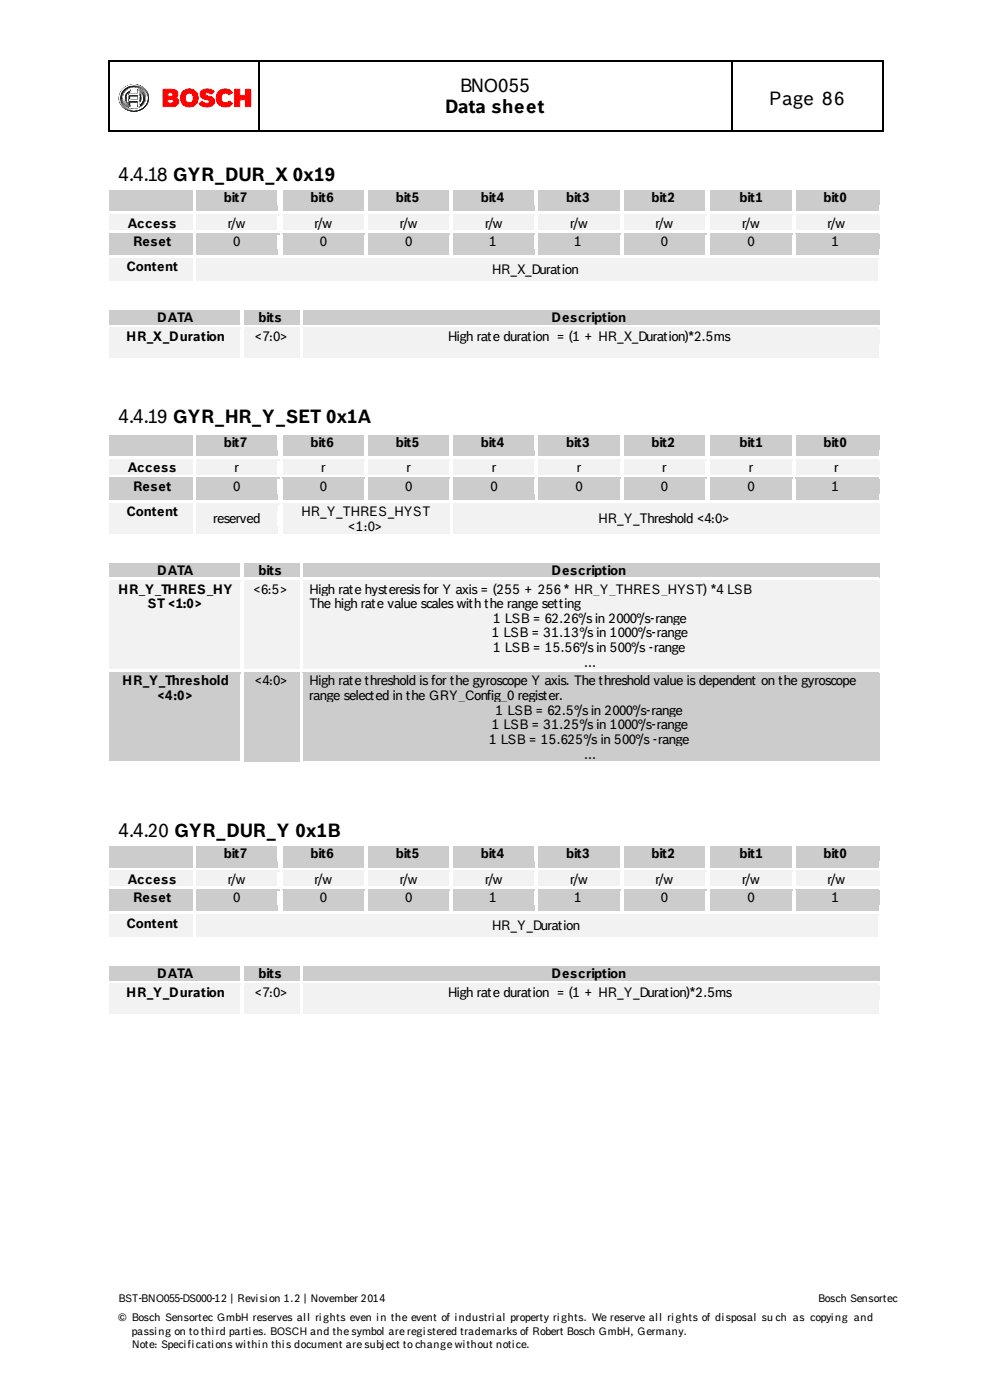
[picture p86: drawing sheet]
<svg xmlns="http://www.w3.org/2000/svg" width="210mm" height="297mm" viewBox="0 0 210 297" stroke-linecap="round" stroke-linejoin="round" font-family="sans-serif">
<defs><g id="words">
<g font-size="4">
<text x="97.5" y="19.5">BNO055</text>
<text x="163.1" y="22.3">Page 86</text>
<text x="94.4" y="24">Data sheet</text>
<text x="25.2" y="38.4">4.4.18 GYR_DUR_X 0x19</text>
<text x="25.2" y="89.8">4.4.19 GYR_HR_Y_SET 0x1A</text>
<text x="25.2" y="177.7">4.4.20 GYR_DUR_Y 0x1B</text>
</g>
<g font-size="2.8">
<text x="47.5" y="42.9">bit7</text>
<text x="65.8" y="42.9">bit6</text>
<text x="83.9" y="42.9">bit5</text>
<text x="102" y="42.9">bit4</text>
<text x="120.1" y="42.9">bit3</text>
<text x="138.2" y="42.9">bit2</text>
<text x="156.8" y="42.9">bit1</text>
<text x="174.6" y="42.9">bit0</text>
<text x="27.1" y="48.3">Access</text>
<text x="28.3" y="52.3">Reset</text>
<text x="48.3" y="48.3">r/w</text>
<text x="49.5" y="52.3">0</text>
<text x="66.7" y="48.3">r/w</text>
<text x="67.8" y="52.3">0</text>
<text x="84.8" y="48.3">r/w</text>
<text x="85.9" y="52.3">0</text>
<text x="102.9" y="48.3">r/w</text>
<text x="103.7" y="52.3">1</text>
<text x="120.9" y="48.3">r/w</text>
<text x="121.8" y="52.3">1</text>
<text x="139" y="48.3">r/w</text>
<text x="140.2" y="52.3">0</text>
<text x="157.4" y="48.3">r/w</text>
<text x="158.5" y="52.3">0</text>
<text x="175.5" y="48.3">r/w</text>
<text x="176.3" y="52.3">1</text>
<text x="26.8" y="57.6">Content</text>
<text x="104.3" y="58.2">HR_X_Duration</text>
<text x="33.3" y="68.4">DATA</text>
<text x="54.8" y="68.4">bits</text>
<text x="117" y="68.4">Description</text>
<text x="26.8" y="72.3">HR_X_Duration</text>
<text x="54" y="72.3">&lt;7:0&gt;</text>
<text x="95" y="72.3">High rate duration = (1 + HR_X_Duration)*2.5ms</text>
<text x="47.5" y="94.9">bit7</text>
<text x="65.8" y="94.9">bit6</text>
<text x="83.9" y="94.9">bit5</text>
<text x="102" y="94.9">bit4</text>
<text x="120.1" y="94.9">bit3</text>
<text x="138.2" y="94.9">bit2</text>
<text x="156.8" y="94.9">bit1</text>
<text x="174.6" y="94.9">bit0</text>
<text x="27.1" y="100.3">Access</text>
<text x="49.7" y="100.3">r</text>
<text x="68.1" y="100.3">r</text>
<text x="86.2" y="100.3">r</text>
<text x="104.3" y="100.3">r</text>
<text x="122.4" y="100.3">r</text>
<text x="140.5" y="100.3">r</text>
<text x="158.8" y="100.3">r</text>
<text x="176.9" y="100.3">r</text>
<text x="28.3" y="104.2">Reset</text>
<text x="49.5" y="104.2">0</text>
<text x="67.8" y="104.2">0</text>
<text x="85.9" y="104.2">0</text>
<text x="104" y="104.2">0</text>
<text x="122.1" y="104.2">0</text>
<text x="140.2" y="104.2">0</text>
<text x="158.5" y="104.2">0</text>
<text x="176.3" y="104.2">1</text>
<text x="26.8" y="109.6">Content</text>
<text x="45.2" y="111">reserved</text>
<text x="63.9" y="109.6">HR_Y_THRES_HYST</text>
<text x="73.8" y="112.7">&lt;1:0&gt;</text>
<text x="126.9" y="111">HR_Y_Threshold &lt;4:0&gt;</text>
<text x="25.2" y="126">HR_Y_THRES_HY</text>
<text x="33.3" y="122">DATA</text>
<text x="53.7" y="126">&lt;6:5&gt;</text>
<text x="54.8" y="122">bits</text>
<text x="65.6" y="126">High rate hysteresis for Y axis = (255 + 256 * HR_Y_THRES_HYST) *4 LSB</text>
<text x="117" y="122">Description</text>
<text x="31.4" y="129.1">ST &lt;1:0&gt;</text>
<text x="65.6" y="129.1">The high rate value scales with the range setting</text>
<text x="104.3" y="135.3">1 LSB = 31.13°/s in 1000°/s-range</text>
<text x="104.6" y="132.2">1 LSB = 62.26°/s in 2000°/s-range</text>
<text x="104.6" y="138.4">1 LSB = 15.56°/s in 500°/s -range</text>
<text x="123.8" y="141.5">…</text>
<text x="26" y="145.5">HR_Y_Threshold</text>
<text x="33.3" y="148.6">&lt;4:0&gt;</text>
<text x="54" y="145.5">&lt;4:0&gt;</text>
<text x="65.6" y="145.5">High rate threshold is for the gyroscope Y axis. The threshold value is dependent on the gyroscope</text>
<text x="65.6" y="148.6">range selected in the GRY_Config_0 register.</text>
<text x="104.3" y="154.8">1 LSB = 31.25°/s in 1000°/s-range</text>
<text x="105.1" y="151.7">1 LSB = 62.5°/s in 2000°/s-range</text>
<text x="103.7" y="157.9">1 LSB = 15.625°/s in 500°/s -range</text>
<text x="123.8" y="161">…</text>
<text x="47.5" y="182.2">bit7</text>
<text x="65.8" y="182.2">bit6</text>
<text x="83.9" y="182.2">bit5</text>
<text x="102" y="182.2">bit4</text>
<text x="120.1" y="182.2">bit3</text>
<text x="138.2" y="182.2">bit2</text>
<text x="156.8" y="182.2">bit1</text>
<text x="174.6" y="182.2">bit0</text>
<text x="27.1" y="187.6">Access</text>
<text x="28.3" y="191.5">Reset</text>
<text x="48.3" y="187.6">r/w</text>
<text x="49.5" y="191.5">0</text>
<text x="66.7" y="187.6">r/w</text>
<text x="67.8" y="191.5">0</text>
<text x="84.8" y="187.6">r/w</text>
<text x="85.9" y="191.5">0</text>
<text x="102.9" y="187.6">r/w</text>
<text x="103.7" y="191.5">1</text>
<text x="120.9" y="187.6">r/w</text>
<text x="121.8" y="191.5">1</text>
<text x="139" y="187.6">r/w</text>
<text x="140.2" y="191.5">0</text>
<text x="157.4" y="187.6">r/w</text>
<text x="158.5" y="191.5">0</text>
<text x="175.5" y="187.6">r/w</text>
<text x="176.3" y="191.5">1</text>
<text x="26.8" y="196.9">Content</text>
<text x="104.3" y="197.5">HR_Y_Duration</text>
<text x="33.3" y="207.6">DATA</text>
<text x="54.8" y="207.6">bits</text>
<text x="117" y="207.6">Description</text>
<text x="26.8" y="211.6">HR_Y_Duration</text>
<text x="54" y="211.6">&lt;7:0&gt;</text>
<text x="95" y="211.6">High rate duration = (1 + HR_Y_Duration)*2.5ms</text>
</g>
<g font-size="2.3">
<text x="25.2" y="276.3">BST-BNO055-DS000-12 | Revision 1.2 | November 2014</text>
<text x="25.2" y="280.5">© Bosch Sensortec GmbH reserves all rights even in the event of industrial property rights. We reserve all rights of disposal su ch as copying and</text>
<text x="173.5" y="276.3">Bosch Sensortec</text>
<text x="28" y="283.3">passing on to third parties. BOSCH and the symbol are registered trademarks of Robert Bosch GmbH, Germany.</text>
<text x="28" y="286.2">Note: Specifications within this document are subject to change without notice.</text>
</g>
</g></defs>
<g fill="#000" stroke="#000" stroke-width=".21">
<path d="M26.5 19.1l.1-.1z" fill-rule="evenodd"/>
<path d="M26.6 19h.1z" fill-rule="evenodd"/>
<path d="M26.8 20v.1z" fill-rule="evenodd"/>
<path d="M27.1 19.7l-.3 .3z" fill-rule="evenodd"/>
<path d="M29.7 19.7v2.3z" fill-rule="evenodd"/>
<path d="M26.8 20.1v.1z" fill-rule="evenodd"/>
<path d="M27.5 20.4v.8h1.8v-.8zM27.5 20.4h1.9v.8l-1.9 .1zM27 19.9a1.5 1.5 0 0 0 0 1.8zM29.8 19.8v2a1.61 1.61 0 0 0 0-2zM29.7 19.6a1.65 1.65 0 0 1 0 2.4zM27.1 19.6v2.4a1.65 1.65 0 0 1 0-2.4zM26.9 19.4a1.82 1.82 0 0 0 .5 3.1l.1-.9h1.9v.9a1.82 1.82 0 0 0 1.2-1.7 1.82 1.82 0 0 0-1.2-1.7l-.1 .9h-1.8l-.1-.9zM26.8 19.3l.6-.3 .1 .9h1.8v-.9a1.87 1.87 0 0 1 1.3 1.8 1.87 1.87 0 0 1-1.3 1.8v-.9h-1.8v.9a1.84 1.84 0 0 1-1.4-1.4 1.84 1.84 0 0 1 .7-1.9zM26.5 19.1a2.44 2.44 0 0 0-.3 3 2.44 2.44 0 0 0 2.9 1 2.4 2.4 0 0 0 1.9-2.9 2.4 2.4 0 0 0-3-1.8l-.6 .2zM26.5 19.1a2.67 2.67 0 0 1 3.3-.4 2.67 2.67 0 0 1 1.1 3.1 2.75 2.75 0 0 1-3.1 1.4 2.75 2.75 0 0 1-2.1-2.7l.2-.6zM26.2 19a2.78 2.78 0 0 0-.3 3.4 2.78 2.78 0 0 0 3.3 1.1 2.72 2.72 0 0 0 2.2-3.1 2.72 2.72 0 0 0-3-2.3l-1.1 .2zM26.1 18.9a3 3 0 0 1 3.7-.6 3 3 0 0 1 1.5 3.5 3.2 3.2 0 0 1-3.4 1.8 3.2 3.2 0 0 1-2.6-2.8l.2-1z" fill-rule="evenodd"/>
<path d="M29.5 22.6l.1-.1z" fill-rule="evenodd"/>
<path d="M29.5 22.6l.5-.3z" fill-rule="evenodd"/>
<path d="M29.9 22.3h.1z" fill-rule="evenodd"/>
<path d="M30 22.2v.1z" fill-rule="evenodd"/>
<path d="M30.4 22.8h.1z" fill-rule="evenodd"/>
<path d="M30.5 22.8l.1-.1z" fill-rule="evenodd"/>
<path d="M30.5 22.8l.1-.1z" fill-rule="evenodd"/>
<path d="M30.6 22.7h.1z" fill-rule="evenodd"/>
<path d="M30.7 22.6l-.1 .1z" fill-rule="evenodd"/>
</g>
<g fill="#fff" stroke="#fff" stroke-width=".21">
<path d="M35.6 21.1v.8h.7a.41 .41 0 0 0 .6-.4 .41 .41 0 0 0-.6-.4zM35.6 19.7v.7h.7a.37 .37 0 0 0 .4-.3 .37 .37 0 0 0-.4-.4zM34.6 19h1.9a.94 .94 0 0 1 1.2 .5 .94 .94 0 0 1-.5 1.2 .94 .94 0 0 1 .7 1.1 .94 .94 0 0 1-1.1 .8h-2.2z" fill-rule="evenodd"/>
<path d="M39.5 20a1.03 1.03 0 0 0-.1 1.4 1.03 1.03 0 0 0 1.3 .3 1.02 1.02 0 0 0 .3-1.4 1.02 1.02 0 0 0-1.5-.3zM38.2 20.8a1.9 1.9 0 0 1 3.8 0 1.9 1.9 0 0 1-3.8 0z" fill-rule="evenodd"/>
<path d="M42.8 19.3a2.07 2.07 0 0 1 2.6 .1l-.6 .6a.77 .77 0 0 0-1.4 0l.4 .3a1.91 1.91 0 0 1 1.7 1 1.46 1.46 0 0 1-2.1 1.3l-.6-.2-.5-.4 .6-.5a1.39 1.39 0 0 0 1.4 .3 .39 .39 0 0 0 .1-.5 .39 .39 0 0 0-.5-.1 1.18 1.18 0 0 1-1.2-.6 1.18 1.18 0 0 1 .1-1.3z" fill-rule="evenodd"/>
<path d="M46.4 19.4a1.94 1.94 0 0 1 2.9 .3l-.2 .1a.57 .57 0 0 1-1 0 1.01 1.01 0 0 0-1.3 1.1 1.01 1.01 0 0 0 1.6 .7l.1-.1 .7 .4a1.05 1.05 0 0 1-1 .8 1.94 1.94 0 0 1-2.1-1 1.94 1.94 0 0 1 .3-2.3z" fill-rule="evenodd"/>
<path d="M49.8 19h1v1.3h1.3v-1.3h1v3.6h-1v-1.4h-1.3v1.4h-1z" fill-rule="evenodd"/>
<path d="M27.4 20.4v.8h1.9v-.8zM27 19.7v.1a1.57 1.57 0 0 0 0 2.1zM29.8 19.7v2.2v-.1a1.66 1.66 0 0 0 0-2.1zM26.8 19.4l.6-.4v1h1.9v-.9a1.84 1.84 0 0 1 1.3 1.7 1.84 1.84 0 0 1-1.3 1.7v-.9h-1.9v.9a1.85 1.85 0 0 1-.6-3.1zM26.5 19.1a2.44 2.44 0 0 0-.5 2.9 2.44 2.44 0 0 0 2.8 1.2 2.45 2.45 0 0 0 2.2-2.8 2.45 2.45 0 0 0-3-2l-.6 .1zM26.1 19a3 3 0 0 1 3.7-.7 3 3 0 0 1 1.4 3.5 3.1 3.1 0 0 1-3.3 1.7 3.1 3.1 0 0 1-2.6-2.7l.2-1z" fill-rule="evenodd"/>
<path d="M26.1 19l1.2-.8 1.1-.1a2.9 2.9 0 0 0-2.9 2.4l-.1 .3a2.07 2.07 0 0 1 .7-1.8z" fill-rule="evenodd"/>
<path d="M28.4 18.1h.1z" fill-rule="evenodd"/>
<path d="M25.4 20.8v.1z" fill-rule="evenodd"/>
<path d="M28.4 23.3h.1z" fill-rule="evenodd"/>
<path d="M28.4 23.3a2.72 2.72 0 0 0 2.8-2.5 2.56 2.56 0 0 1-2.8 2.5z" fill-rule="evenodd"/>
<path d="M31.1 20.8l.1 .1z" fill-rule="evenodd"/>
<path d="M27.2 19.5v2.6l-.1-.3z" fill-rule="evenodd"/>
<path d="M30.2 20.8l-.1 .7-.5 .6 .4-.6z" fill-rule="evenodd"/>
<path d="M30.2 20.8l.1 .1z" fill-rule="evenodd"/>
<path d="M27.6 21.3h1.8v-.8v.8z" fill-rule="evenodd"/>
<path d="M27.6 21.3h.1z" fill-rule="evenodd"/>
<path d="M26.9 19.4l.5-.3a2.16 2.16 0 0 0-1.2 1.7l.2-.8z" fill-rule="evenodd"/>
<path d="M27.5 20h1.9v-.9h.2h-.2v1z" fill-rule="evenodd"/>
<path d="M26.2 20.8l.1 .1z" fill-rule="evenodd"/>
<path d="M27.6 20l.1 .1z" fill-rule="evenodd"/>
<path d="M29.5 19l.1 .2z" fill-rule="evenodd"/>
<path d="M29.4 22.3v.1z" fill-rule="evenodd"/>
<path d="M27.2 19.1h.2z" fill-rule="evenodd"/>
<path d="M29.4 21.7v.7z" fill-rule="evenodd"/>
<path d="M29.4 21.7v.1z" fill-rule="evenodd"/>
</g>
<g fill="#585858" stroke="#585858" stroke-width=".21">
<path d="M26.1 18.9a2.78 2.78 0 0 1 2.3-.8 3.1 3.1 0 0 0-3.1 2.7l.2-1z" fill-rule="evenodd"/>
<path d="M28.4 18l.1 .1z" fill-rule="evenodd"/>
<path d="M25.3 20.8l.1 .1z" fill-rule="evenodd"/>
<path d="M28.4 23.2l.1 .1z" fill-rule="evenodd"/>
<path d="M28.4 23.2a2.67 2.67 0 0 0 2.7-2.4 2.48 2.48 0 0 1-2.7 2.4z" fill-rule="evenodd"/>
<path d="M31 20.8l.1 .1z" fill-rule="evenodd"/>
<path d="M27.1 19.7v2.3l-.1-.3z" fill-rule="evenodd"/>
<path d="M30.1 20.8v.5l-.4 .7z" fill-rule="evenodd"/>
<path d="M30.1 20.8l.1 .1z" fill-rule="evenodd"/>
<path d="M27.6 21.2h1.7l.1-.7v.8z" fill-rule="evenodd"/>
<path d="M27.6 21.2l.1 .1z" fill-rule="evenodd"/>
<path d="M29.3 20.5h.1z" fill-rule="evenodd"/>
<path d="M26.8 19.3l.7-.3a1.89 1.89 0 0 0-1.2 1.4l-.2 .4 .2-.8z" fill-rule="evenodd"/>
<path d="M27.6 19.9h1.7l.1-.7v.8z" fill-rule="evenodd"/>
<path d="M29.3 21.7l.1 .7z" fill-rule="evenodd"/>
<path d="M29.3 22.4l.1 .1z" fill-rule="evenodd"/>
<path d="M26.1 20.8l.1 .1z" fill-rule="evenodd"/>
<path d="M27.4 19v.1z" fill-rule="evenodd"/>
<path d="M29.3 19.1l.1 .1z" fill-rule="evenodd"/>
<path d="M27.6 19.9l.1 .1z" fill-rule="evenodd"/>
<path d="M29.3 21.7l.1 .1z" fill-rule="evenodd"/>
</g>
<g fill="#4b4b4b" stroke="#4b4b4b" stroke-width=".21">
<path d="M25.5 21.8l.1 .1z" fill-rule="evenodd"/>
<path d="M29.5 18.2l.1 .1z" fill-rule="evenodd"/>
<path d="M29.6 18.2l.1 .1z" fill-rule="evenodd"/>
<path d="M29.6 18.2l.1 .1z" fill-rule="evenodd"/>
<path d="M25.5 21.8h.1z" fill-rule="evenodd"/>
<path d="M25.5 21.8l.1 .1z" fill-rule="evenodd"/>
<path d="M27.4 23v.1z" fill-rule="evenodd"/>
<path d="M27.4 23v.1z" fill-rule="evenodd"/>
<path d="M30.8 19.9h.2z" fill-rule="evenodd"/>
<path d="M30.8 19.9h.2z" fill-rule="evenodd"/>
<path d="M26.3 21.5l.1 .1z" fill-rule="evenodd"/>
<path d="M26.3 21.5l.1 .1z" fill-rule="evenodd"/>
<path d="M26.3 21.5l.1 .1z" fill-rule="evenodd"/>
<path d="M27.4 19v.2z" fill-rule="evenodd"/>
<path d="M29.4 19l.1 .1z" fill-rule="evenodd"/>
</g>
<g fill="#494949" stroke="#494949" stroke-width=".21">
<path d="M25.5 21.9h.1z" fill-rule="evenodd"/>
<path d="M29.6 18.2l.1 .1z" fill-rule="evenodd"/>
<path d="M27.6 21.2l.1 .1z" fill-rule="evenodd"/>
<path d="M26.3 21.6h.1z" fill-rule="evenodd"/>
<path d="M29.5 19v.1z" fill-rule="evenodd"/>
<path d="M27.6 19.9l.1 .1z" fill-rule="evenodd"/>
<path d="M29.3 21.7l.1 .1z" fill-rule="evenodd"/>
</g>
<g fill="#484848" stroke="#484848" stroke-width=".21">
<path d="M25.5 21.9l.2 .1z" fill-rule="evenodd"/>
<path d="M27.3 23v.1z" fill-rule="evenodd"/>
<path d="M30.8 19.8l.1 .1z" fill-rule="evenodd"/>
<path d="M30.1 20.4h.1z" fill-rule="evenodd"/>
<path d="M26.3 21.6l.1 .1z" fill-rule="evenodd"/>
<path d="M27.4 19v.2z" fill-rule="evenodd"/>
<path d="M29.5 19l.1 .1z" fill-rule="evenodd"/>
</g>
<g fill="#474747" stroke="#474747" stroke-width=".21">
<path d="M25.6 22h.1z" fill-rule="evenodd"/>
<path d="M29.7 18.2l.1 .2z" fill-rule="evenodd"/>
<path d="M27.6 21.2l.1 .1z" fill-rule="evenodd"/>
<path d="M29.3 20.4l.1 .1z" fill-rule="evenodd"/>
<path d="M29.3 22.5l.1 .1z" fill-rule="evenodd"/>
<path d="M26.3 21.6l.2 .1z" fill-rule="evenodd"/>
<path d="M29.5 19l.1 .1z" fill-rule="evenodd"/>
<path d="M29.5 19l.1 .1z" fill-rule="evenodd"/>
<path d="M27.6 19.9l.1 .1z" fill-rule="evenodd"/>
</g>
<g fill="#464646" stroke="#464646" stroke-width=".21">
<path d="M25.6 22l.1 .1z" fill-rule="evenodd"/>
<path d="M29.8 18.3v.1z" fill-rule="evenodd"/>
<path d="M27.2 22.9l.1 .1z" fill-rule="evenodd"/>
<path d="M30.7 19.7l.2 .1z" fill-rule="evenodd"/>
<path d="M26.4 21.7h.1z" fill-rule="evenodd"/>
<path d="M29.5 19l.1 .1z" fill-rule="evenodd"/>
</g>
<g fill="#454545" stroke="#454545" stroke-width=".21">
<path d="M25.6 22.1h.1z" fill-rule="evenodd"/>
<path d="M30 20.3l.1 .1z" fill-rule="evenodd"/>
<path d="M26.4 21.7l.1 .1z" fill-rule="evenodd"/>
<path d="M27.4 19v.2z" fill-rule="evenodd"/>
<path d="M29.5 19l.1 .1z" fill-rule="evenodd"/>
<path d="M29.3 21.7l.1 .1z" fill-rule="evenodd"/>
</g>
<g fill="#434343" stroke="#434343" stroke-width=".21">
<path d="M25.6 22.1h.2z" fill-rule="evenodd"/>
<path d="M27.1 22.9l.1 .1z" fill-rule="evenodd"/>
<path d="M30.7 19.6l.1 .1z" fill-rule="evenodd"/>
<path d="M29.3 20.4l.1 .1z" fill-rule="evenodd"/>
<path d="M26.4 21.8h.1z" fill-rule="evenodd"/>
<path d="M27.4 19v.2z" fill-rule="evenodd"/>
<path d="M29.6 19v.1z" fill-rule="evenodd"/>
</g>
<g fill="#424242" stroke="#424242" stroke-width=".21">
<path d="M25.7 22.1l.1 .1z" fill-rule="evenodd"/>
<path d="M29.9 18.3v.1z" fill-rule="evenodd"/>
<path d="M30 20.2l.1 .1z" fill-rule="evenodd"/>
<path d="M27.6 21.2v.1z" fill-rule="evenodd"/>
<path d="M26.4 21.8h.1z" fill-rule="evenodd"/>
<path d="M29.6 19v.1z" fill-rule="evenodd"/>
<path d="M27.6 19.9v.1z" fill-rule="evenodd"/>
</g>
<g fill="#414141" stroke="#414141" stroke-width=".21">
<path d="M25.7 22.2h.1z" fill-rule="evenodd"/>
<path d="M29.9 18.4l.1 .1z" fill-rule="evenodd"/>
<path d="M27 22.8l.1 .2z" fill-rule="evenodd"/>
<path d="M30.7 19.6h.1z" fill-rule="evenodd"/>
<path d="M29.3 22.5l.1 .1z" fill-rule="evenodd"/>
<path d="M26.4 21.8l.2 .1z" fill-rule="evenodd"/>
<path d="M29.6 19v.1z" fill-rule="evenodd"/>
<path d="M29.6 19l.1 .2z" fill-rule="evenodd"/>
<path d="M29.6 19l.1 .2z" fill-rule="evenodd"/>
<path d="M29.3 21.7l.1 .1z" fill-rule="evenodd"/>
</g>
<g fill="#404040" stroke="#404040" stroke-width=".21">
<path d="M25.7 22.2l.1 .1z" fill-rule="evenodd"/>
<path d="M29.3 20.4l.1 .1z" fill-rule="evenodd"/>
<path d="M26.5 21.9h.1z" fill-rule="evenodd"/>
<path d="M27.4 19v.2z" fill-rule="evenodd"/>
</g>
<g fill="#3e3e3e" stroke="#3e3e3e" stroke-width=".21">
<path d="M25.7 22.3h.2z" fill-rule="evenodd"/>
<path d="M26.9 22.8l.1 .1z" fill-rule="evenodd"/>
<path d="M30.6 19.5h.1z" fill-rule="evenodd"/>
<path d="M29.3 22.5l.1 .1z" fill-rule="evenodd"/>
<path d="M26.5 21.9h.1z" fill-rule="evenodd"/>
<path d="M29.7 19.1v.1z" fill-rule="evenodd"/>
<path d="M29.3 21.7h.1z" fill-rule="evenodd"/>
</g>
<g fill="#3d3d3d" stroke="#3d3d3d" stroke-width=".21">
<path d="M25.8 22.3l.1 .1z" fill-rule="evenodd"/>
<path d="M30.1 18.4v.1z" fill-rule="evenodd"/>
<path d="M25.8 22.3l.1 .1z" fill-rule="evenodd"/>
<path d="M30 20.1h.1z" fill-rule="evenodd"/>
<path d="M27.5 21.2l.1 .1z" fill-rule="evenodd"/>
<path d="M26.5 21.9l.1 .1z" fill-rule="evenodd"/>
<path d="M26.5 21.9l.1 .1z" fill-rule="evenodd"/>
<path d="M27.4 19v.2z" fill-rule="evenodd"/>
<path d="M27.5 19.9l.1 .1z" fill-rule="evenodd"/>
</g>
<g fill="#0a0a0a" stroke="#0a0a0a" stroke-width=".21">
<path d="M27.5 23.4l.1 .1z" fill-rule="evenodd"/>
<path d="M31.4 20.5l.1 .1z" fill-rule="evenodd"/>
<path d="M29.4 18.5v.1z" fill-rule="evenodd"/>
<path d="M29.4 18.5l.1 .1z" fill-rule="evenodd"/>
<path d="M25.9 21.7l.1 .1z" fill-rule="evenodd"/>
<path d="M25.8 21.6l.1 .1z" fill-rule="evenodd"/>
<path d="M25.9 21.7l.1 .1z" fill-rule="evenodd"/>
<path d="M29.4 18.5l.1 .1z" fill-rule="evenodd"/>
<path d="M26.7 21.4l.1 .1z" fill-rule="evenodd"/>
<path d="M26.7 21.4l.1 .1z" fill-rule="evenodd"/>
<path d="M26.7 21.3l.1 .1z" fill-rule="evenodd"/>
<path d="M27.2 22.5l.2 .1v-.2l.1 .2z" fill-rule="evenodd"/>
<path d="M27.2 22.5l.2 .1z" fill-rule="evenodd"/>
<path d="M27.2 22.5l.2 .1z" fill-rule="evenodd"/>
<path d="M27.4 19.1l.1 .1z" fill-rule="evenodd"/>
</g>
<g fill="#090909" stroke="#090909" stroke-width=".21">
<path d="M27.5 23.4l.1 .1z" fill-rule="evenodd"/>
<path d="M29.2 18.4l.1 .1z" fill-rule="evenodd"/>
<path d="M25.8 21.4l.1 .1z" fill-rule="evenodd"/>
<path d="M25.8 21.5l.1 .1z" fill-rule="evenodd"/>
<path d="M26.7 21.3l.1 .1z" fill-rule="evenodd"/>
<path d="M26.7 21.2v.1z" fill-rule="evenodd"/>
<path d="M29.5 22.6h.1z" fill-rule="evenodd"/>
<path d="M27.2 22.5h.3z" fill-rule="evenodd"/>
<path d="M27.2 22.5l.2 .1v-.2l.1 .1z" fill-rule="evenodd"/>
<path d="M27.2 22.5l.2 .1v-.2l.1 .2z" fill-rule="evenodd"/>
<path d="M29.3 21.6v.2z" fill-rule="evenodd"/>
</g>
<g fill="#080808" stroke="#080808" stroke-width=".21">
<path d="M27.7 23.5h.1z" fill-rule="evenodd"/>
<path d="M31.4 20.6l.1 .1z" fill-rule="evenodd"/>
<path d="M29 18.4h.1z" fill-rule="evenodd"/>
<path d="M29.1 18.4l.1 .1z" fill-rule="evenodd"/>
<path d="M25.7 21.3l.1 .1z" fill-rule="evenodd"/>
<path d="M25.8 21.4v.1z" fill-rule="evenodd"/>
<path d="M27.2 22.5h.3l-.1 .1z" fill-rule="evenodd"/>
<path d="M27.2 22.5h.3l-.1 .1z" fill-rule="evenodd"/>
<path d="M27.2 22.5h.3l-.1 .1z" fill-rule="evenodd"/>
<path d="M27.2 22.5h.3z" fill-rule="evenodd"/>
<path d="M30.6 20.7v.1z" fill-rule="evenodd"/>
</g>
<g fill="#070707" stroke="#070707" stroke-width=".21">
<path d="M27.9 23.5l.1 .1z" fill-rule="evenodd"/>
<path d="M28 23.5l.1 .1z" fill-rule="evenodd"/>
<path d="M28.1 23.5h.1z" fill-rule="evenodd"/>
<path d="M28.7 18.4h.1z" fill-rule="evenodd"/>
<path d="M28.8 18.4h.1z" fill-rule="evenodd"/>
<path d="M28.9 18.4h.1z" fill-rule="evenodd"/>
<path d="M25.7 21.1l.1 .1z" fill-rule="evenodd"/>
<path d="M25.7 21.2l.1 .1z" fill-rule="evenodd"/>
<path d="M26.6 21.1h.1z" fill-rule="evenodd"/>
<path d="M26.6 21l.1 .1z" fill-rule="evenodd"/>
<path d="M26.6 20.9l.1 .1z" fill-rule="evenodd"/>
<path d="M27.3 22.5l.1 .1 .1-.2-.1 .2z" fill-rule="evenodd"/>
<path d="M27.3 22.5l.2-.1-.1 .2z" fill-rule="evenodd"/>
<path d="M27.3 22.5h.2l-.1 .1z" fill-rule="evenodd"/>
</g>
<g fill="#060606" stroke="#060606" stroke-width=".21">
<path d="M28.2 23.5l.1 .1z" fill-rule="evenodd"/>
<path d="M28.3 23.6h.1z" fill-rule="evenodd"/>
<path d="M28.5 18.4h.1z" fill-rule="evenodd"/>
<path d="M28.6 18.4h.1z" fill-rule="evenodd"/>
<path d="M25.7 20.9v.1z" fill-rule="evenodd"/>
<path d="M26.6 20.9l.1 .1z" fill-rule="evenodd"/>
<path d="M29.5 22.6h.1z" fill-rule="evenodd"/>
<path d="M27.3 22.5l.1 .1 .1-.2-.1 .2z" fill-rule="evenodd"/>
<path d="M27.3 22.5l.1 .1 .1-.2-.1 .2z" fill-rule="evenodd"/>
<path d="M27.3 22.5l.1 .1 .1-.2-.1 .2z" fill-rule="evenodd"/>
<path d="M30.6 20.7v.1z" fill-rule="evenodd"/>
</g>
<g fill="#050505" stroke="#050505" stroke-width=".21">
<path d="M28.4 23.6h.1z" fill-rule="evenodd"/>
<path d="M28.6 23.5l.2 .1z" fill-rule="evenodd"/>
<path d="M28.5 23.6h.2z" fill-rule="evenodd"/>
<path d="M28.5 23.6h.1z" fill-rule="evenodd"/>
<path d="M28.4 23.6h.1z" fill-rule="evenodd"/>
<path d="M28.4 18.4h.1z" fill-rule="evenodd"/>
<path d="M28.2 18.4h.1z" fill-rule="evenodd"/>
<path d="M28.3 18.4h.1z" fill-rule="evenodd"/>
<path d="M28.4 18.4h.1z" fill-rule="evenodd"/>
<path d="M25.7 20.7v.1z" fill-rule="evenodd"/>
<path d="M26.6 20.7v.1z" fill-rule="evenodd"/>
<path d="M27.5 20.4h1.8v.1l-1.8-.1 .1 .8h-.2z" fill-rule="evenodd"/>
<path d="M27.5 21.6h1.8v.2v-.2h-1.8l-.1 .9z" fill-rule="evenodd"/>
<path d="M27.4 19.1l.1 .8 .1 .1h-.2z" fill-rule="evenodd"/>
<path d="M27.4 22.3l.1 .3h-.2z" fill-rule="evenodd"/>
<path d="M27.3 22.5l.1 .1 .1-.3-.1 .3z" fill-rule="evenodd"/>
<path d="M30.6 20.8v.1z" fill-rule="evenodd"/>
<path d="M30.6 20.8v.1z" fill-rule="evenodd"/>
<path d="M30.6 20.9v.1z" fill-rule="evenodd"/>
</g>
<g fill="#575757" stroke="#575757" stroke-width=".21">
<path d="M28.4 18l.1 .1z" fill-rule="evenodd"/>
<path d="M28.5 18l.1 .1z" fill-rule="evenodd"/>
<path d="M25.3 20.8l.1 .1z" fill-rule="evenodd"/>
<path d="M25.3 20.9l.1 .1z" fill-rule="evenodd"/>
<path d="M28.3 23.2l.1 .1z" fill-rule="evenodd"/>
<path d="M31 20.7l.1 .1z" fill-rule="evenodd"/>
<path d="M26.1 20.8l.1 .1z" fill-rule="evenodd"/>
<path d="M26.1 20.8l.1 .1z" fill-rule="evenodd"/>
<path d="M29.3 19.1l.1 .1z" fill-rule="evenodd"/>
</g>
<g fill="#565656" stroke="#565656" stroke-width=".21">
<path d="M28.5 18l.1 .1z" fill-rule="evenodd"/>
<path d="M28.6 18l.1 .1z" fill-rule="evenodd"/>
<path d="M25.3 20.9l.1 .1z" fill-rule="evenodd"/>
<path d="M25.3 21l.1 .1z" fill-rule="evenodd"/>
<path d="M28.2 23.2l.1 .1z" fill-rule="evenodd"/>
<path d="M31 20.6l.1 .1z" fill-rule="evenodd"/>
<path d="M27.6 21.2l.1 .1z" fill-rule="evenodd"/>
<path d="M26.2 20.9v.1z" fill-rule="evenodd"/>
<path d="M26.1 20.9l.1 .1z" fill-rule="evenodd"/>
<path d="M29.3 19.1l.1 .1z" fill-rule="evenodd"/>
<path d="M29.3 19.1l.1 .1z" fill-rule="evenodd"/>
<path d="M27.6 19.9l.1 .1z" fill-rule="evenodd"/>
</g>
<g fill="#555" stroke="#555" stroke-width=".21">
<path d="M29.3 19.1l.1 .1z"/>
<path d="M28.7 18l.1 .1z" fill-rule="evenodd"/>
<path d="M25.3 21l.1 .1z" fill-rule="evenodd"/>
<path d="M30.1 20.7l.1 .1z" fill-rule="evenodd"/>
<path d="M29.3 20.4l.1 .1z" fill-rule="evenodd"/>
<path d="M29.3 22.4l.1 .1z" fill-rule="evenodd"/>
<path d="M26.2 20.9l.1 .1z" fill-rule="evenodd"/>
<path d="M27.4 19v.1z" fill-rule="evenodd"/>
</g>
<g fill="#545454" stroke="#545454" stroke-width=".21">
<path d="M28.7 18l.1 .1z" fill-rule="evenodd"/>
<path d="M28.8 18l.1 .1z" fill-rule="evenodd"/>
<path d="M25.3 21.1l.1 .1z" fill-rule="evenodd"/>
<path d="M25.3 21.1l.1 .1z" fill-rule="evenodd"/>
<path d="M28.1 23.2l.1 .1z" fill-rule="evenodd"/>
<path d="M31 20.5l.1 .1z" fill-rule="evenodd"/>
<path d="M26.2 21l.1 .1z" fill-rule="evenodd"/>
<path d="M26.2 21h.1z" fill-rule="evenodd"/>
<path d="M29.3 19l.1 .1z" fill-rule="evenodd"/>
<path d="M29.3 21.7l.1 .1z" fill-rule="evenodd"/>
</g>
<g fill="#535353" stroke="#535353" stroke-width=".21">
<path d="M28.8 18l.1 .1z" fill-rule="evenodd"/>
<path d="M28.9 18l.1 .1z" fill-rule="evenodd"/>
<path d="M25.3 21.2l.1 .1z" fill-rule="evenodd"/>
<path d="M25.3 21.2l.1 .1z" fill-rule="evenodd"/>
<path d="M28 23.2l.1 .1z" fill-rule="evenodd"/>
<path d="M31 20.4l.1 .1z" fill-rule="evenodd"/>
<path d="M30.1 20.6l.1 .1z" fill-rule="evenodd"/>
<path d="M27.6 21.2l.1 .1z" fill-rule="evenodd"/>
<path d="M26.2 21l.1 .1z" fill-rule="evenodd"/>
<path d="M26.2 21l.1 .1z" fill-rule="evenodd"/>
<path d="M27.4 19v.1z" fill-rule="evenodd"/>
<path d="M29.3 19l.1 .1z" fill-rule="evenodd"/>
<path d="M29.3 19l.1 .1z" fill-rule="evenodd"/>
<path d="M27.6 19.9l.1 .1z" fill-rule="evenodd"/>
</g>
<g fill="#525252" stroke="#525252" stroke-width=".21">
<path d="M28.9 18l.1 .1z" fill-rule="evenodd"/>
<path d="M25.3 21.3h.1z" fill-rule="evenodd"/>
<path d="M27.9 23.1l.1 .1z" fill-rule="evenodd"/>
<path d="M31 20.3l.1 .1z" fill-rule="evenodd"/>
<path d="M29.3 22.4l.1 .1z" fill-rule="evenodd"/>
<path d="M26.2 21.1l.1 .1z" fill-rule="evenodd"/>
<path d="M29.3 19h.1z" fill-rule="evenodd"/>
</g>
<g fill="#515151" stroke="#515151" stroke-width=".21">
<path d="M29 18l.1 .1z" fill-rule="evenodd"/>
<path d="M29 18l.1 .1z" fill-rule="evenodd"/>
<path d="M29.1 18.1v.1z" fill-rule="evenodd"/>
<path d="M25.3 21.3l.2 .1z" fill-rule="evenodd"/>
<path d="M25.4 21.4h.1z" fill-rule="evenodd"/>
<path d="M25.3 21.3l.2 .1z" fill-rule="evenodd"/>
<path d="M27.8 23.1l.1 .1z" fill-rule="evenodd"/>
<path d="M31 20.3h.1z" fill-rule="evenodd"/>
<path d="M27.6 21.2l.1 .1z" fill-rule="evenodd"/>
<path d="M29.3 20.4l.1 .1z" fill-rule="evenodd"/>
<path d="M26.2 21.1l.1 .1z" fill-rule="evenodd"/>
<path d="M26.2 21.1l.1 .1z" fill-rule="evenodd"/>
<path d="M26.2 21.1l.1 .1z" fill-rule="evenodd"/>
<path d="M29.3 19h.2z" fill-rule="evenodd"/>
<path d="M27.6 19.9l.1 .1z" fill-rule="evenodd"/>
</g>
<g fill="#505050" stroke="#505050" stroke-width=".21">
<path d="M29.1 18.1l.1 .1z" fill-rule="evenodd"/>
<path d="M25.4 21.4l.1 .1z" fill-rule="evenodd"/>
<path d="M30.1 20.6h.1z" fill-rule="evenodd"/>
<path d="M26.2 21.2l.1 .1z" fill-rule="evenodd"/>
<path d="M27.4 19v.1z" fill-rule="evenodd"/>
<path d="M29.3 19h.2z" fill-rule="evenodd"/>
<path d="M29.3 19l.2 .1z" fill-rule="evenodd"/>
<path d="M29.3 21.7l.1 .1z" fill-rule="evenodd"/>
</g>
<g fill="#4f4f4f" stroke="#4f4f4f" stroke-width=".21">
<path d="M29.2 18.1l.1 .1z" fill-rule="evenodd"/>
<path d="M29.2 18.1l.1 .1z" fill-rule="evenodd"/>
<path d="M25.4 21.4l.1 .1z" fill-rule="evenodd"/>
<path d="M25.4 21.5l.1 .1z" fill-rule="evenodd"/>
<path d="M27.7 23.1l.1 .1z" fill-rule="evenodd"/>
<path d="M31 20.2l.1 .1z" fill-rule="evenodd"/>
<path d="M29.3 22.4l.1 .1z" fill-rule="evenodd"/>
<path d="M26.2 21.3h.1z" fill-rule="evenodd"/>
<path d="M26.2 21.2l.1 .1z" fill-rule="evenodd"/>
<path d="M29.3 19l.2 .1z" fill-rule="evenodd"/>
</g>
<g fill="#4e4e4e" stroke="#4e4e4e" stroke-width=".21">
<path d="M29.3 18.1l.1 .1z" fill-rule="evenodd"/>
<path d="M29.3 18.1l.1 .1z" fill-rule="evenodd"/>
<path d="M25.4 21.5l.1 .1z" fill-rule="evenodd"/>
<path d="M25.4 21.6l.1 .1z" fill-rule="evenodd"/>
<path d="M27.6 23.1l.1 .1z" fill-rule="evenodd"/>
<path d="M30.9 20.1l.1 .1z" fill-rule="evenodd"/>
<path d="M27.6 21.2l.1 .1z" fill-rule="evenodd"/>
<path d="M29.3 20.4l.1 .1z" fill-rule="evenodd"/>
<path d="M26.2 21.3l.1 .1z" fill-rule="evenodd"/>
<path d="M26.2 21.3l.1 .1z" fill-rule="evenodd"/>
<path d="M29.4 19l.1 .1z" fill-rule="evenodd"/>
<path d="M27.6 19.9l.1 .1z" fill-rule="evenodd"/>
</g>
<g fill="#4d4d4d" stroke="#4d4d4d" stroke-width=".21">
<path d="M29.4 18.1l.1 .1z" fill-rule="evenodd"/>
<path d="M25.4 21.6l.2 .1z" fill-rule="evenodd"/>
<path d="M27.5 23.1l.1 .1z" fill-rule="evenodd"/>
<path d="M30.9 20l.1 .1z" fill-rule="evenodd"/>
<path d="M30.1 20.5l.1 .1z" fill-rule="evenodd"/>
<path d="M29.3 22.4l.1 .1z" fill-rule="evenodd"/>
<path d="M26.2 21.4l.1 .1z" fill-rule="evenodd"/>
<path d="M27.4 19v.2z" fill-rule="evenodd"/>
<path d="M29.4 19l.1 .1z" fill-rule="evenodd"/>
<path d="M29.4 19l.1 .1z" fill-rule="evenodd"/>
<path d="M29.3 21.7l.1 .1z" fill-rule="evenodd"/>
</g>
<g fill="#4c4c4c" stroke="#4c4c4c" stroke-width=".21">
<path d="M29.4 18.2l.1 .1z" fill-rule="evenodd"/>
<path d="M29.5 18.2l.1 .1z" fill-rule="evenodd"/>
<path d="M25.4 21.7h.2z" fill-rule="evenodd"/>
<path d="M25.5 21.7l.1 .1z" fill-rule="evenodd"/>
<path d="M27.5 23v.1z" fill-rule="evenodd"/>
<path d="M30.9 20h.1z" fill-rule="evenodd"/>
<path d="M27.6 21.2l.1 .1z" fill-rule="evenodd"/>
<path d="M26.3 21.5h.1z" fill-rule="evenodd"/>
<path d="M26.2 21.4l.2 .1z" fill-rule="evenodd"/>
<path d="M29.4 19l.1 .1z" fill-rule="evenodd"/>
<path d="M27.6 19.9l.1 .1z" fill-rule="evenodd"/>
</g>
<g fill="#444" stroke="#444" stroke-width=".21">
<path d="M29.8 18.3l.1 .1z" fill-rule="evenodd"/>
<path d="M27.6 21.2l.1 .1z" fill-rule="evenodd"/>
<path d="M29.3 22.5l.1 .1z" fill-rule="evenodd"/>
<path d="M29.6 19v.1z" fill-rule="evenodd"/>
<path d="M29.6 19v.1z" fill-rule="evenodd"/>
<path d="M27.6 19.9l.1 .1z" fill-rule="evenodd"/>
</g>
<g fill="#3f3f3f" stroke="#3f3f3f" stroke-width=".21">
<path d="M30 18.4l.1 .1z" fill-rule="evenodd"/>
<path d="M30 20.2h.1z" fill-rule="evenodd"/>
<path d="M27.6 21.2v.1z" fill-rule="evenodd"/>
<path d="M29.6 19.1l.1 .1z" fill-rule="evenodd"/>
<path d="M27.6 19.9v.1z" fill-rule="evenodd"/>
</g>
<g fill="#3c3c3c" stroke="#3c3c3c" stroke-width=".21">
<path d="M30.1 18.5l.1 .1z" fill-rule="evenodd"/>
<path d="M25.8 22.4h.1z" fill-rule="evenodd"/>
<path d="M26.9 22.7v.2z" fill-rule="evenodd"/>
<path d="M30.5 19.4l.2 .1z" fill-rule="evenodd"/>
<path d="M29.3 20.4l.1 .1z" fill-rule="evenodd"/>
<path d="M29.3 22.5l.1 .1z" fill-rule="evenodd"/>
<path d="M26.5 22h.2z" fill-rule="evenodd"/>
<path d="M29.7 19.1v.1z" fill-rule="evenodd"/>
</g>
<g fill="#3a3a3a" stroke="#3a3a3a" stroke-width=".21">
<path d="M30.2 18.5v.1z" fill-rule="evenodd"/>
<path d="M25.9 22.4l.1 .1z" fill-rule="evenodd"/>
<path d="M26.8 22.7v.1z" fill-rule="evenodd"/>
<path d="M30.5 19.3l.1 .1z" fill-rule="evenodd"/>
<path d="M29.9 20l.1 .1z" fill-rule="evenodd"/>
<path d="M29.9 20l.1 .1z" fill-rule="evenodd"/>
<path d="M27.5 21.2l.1 .1z" fill-rule="evenodd"/>
<path d="M26.6 22l.1 .1z" fill-rule="evenodd"/>
<path d="M27.5 19.9l.1 .1z" fill-rule="evenodd"/>
<path d="M29.3 21.7h.1z" fill-rule="evenodd"/>
</g>
<g fill="#383838" stroke="#383838" stroke-width=".21">
<path d="M30.3 18.6v.1z" fill-rule="evenodd"/>
<path d="M25.9 22.5h.1z" fill-rule="evenodd"/>
<path d="M29.9 20h.1z" fill-rule="evenodd"/>
<path d="M27.5 21.2l.1 .1z" fill-rule="evenodd"/>
<path d="M26.6 22.1h.1z" fill-rule="evenodd"/>
<path d="M27.5 19l-.1 .2z" fill-rule="evenodd"/>
<path d="M27.5 19.9l.1 .1z" fill-rule="evenodd"/>
</g>
<g fill="#373737" stroke="#373737" stroke-width=".21">
<path d="M30.3 18.6l.1 .1z" fill-rule="evenodd"/>
<path d="M26 22.5l.1 .1z" fill-rule="evenodd"/>
<path d="M26.7 22.6v.2z" fill-rule="evenodd"/>
<path d="M30.4 19.3h.2z" fill-rule="evenodd"/>
<path d="M29.9 19.9l.1 .1z" fill-rule="evenodd"/>
<path d="M26.6 22.1h.2z" fill-rule="evenodd"/>
<path d="M29.8 19.1v.2z" fill-rule="evenodd"/>
</g>
<g fill="#353535" stroke="#353535" stroke-width=".21">
<path d="M30.4 18.6v.2z" fill-rule="evenodd"/>
<path d="M26 22.6h.2z" fill-rule="evenodd"/>
<path d="M26.6 22.6l.1 .1z" fill-rule="evenodd"/>
<path d="M30.4 19.2h.1z" fill-rule="evenodd"/>
<path d="M29.8 19.9h.2z" fill-rule="evenodd"/>
<path d="M27.5 21.2l.1 .1z" fill-rule="evenodd"/>
<path d="M26.7 22.1l.1 .1z" fill-rule="evenodd"/>
<path d="M27.4 19.1v.1z" fill-rule="evenodd"/>
<path d="M27.5 19.9l.1 .1z" fill-rule="evenodd"/>
</g>
<g fill="#333" stroke="#333" stroke-width=".21">
<path d="M30.4 18.7l.1 .1z" fill-rule="evenodd"/>
<path d="M29.8 19.9h.1z" fill-rule="evenodd"/>
<path d="M27.5 21.2l.1 .1z" fill-rule="evenodd"/>
<path d="M29.4 22.5v.1z" fill-rule="evenodd"/>
<path d="M27.4 19.1v.1z" fill-rule="evenodd"/>
<path d="M29.8 19.3h.2z" fill-rule="evenodd"/>
<path d="M27.5 19.9l.1 .1z" fill-rule="evenodd"/>
</g>
<g fill="#323232" stroke="#323232" stroke-width=".21">
<path d="M30.5 18.8h.1z" fill-rule="evenodd"/>
<path d="M26.1 22.7h.1z" fill-rule="evenodd"/>
<path d="M26.5 22.6h.1z" fill-rule="evenodd"/>
<path d="M30.3 19.2h.1z" fill-rule="evenodd"/>
<path d="M29.8 19.8l.1 .1z" fill-rule="evenodd"/>
<path d="M29.3 20.4v.1z" fill-rule="evenodd"/>
<path d="M26.8 22.2h.1z" fill-rule="evenodd"/>
<path d="M29.3 21.7h.1z" fill-rule="evenodd"/>
</g>
<g fill="#303030" stroke="#303030" stroke-width=".21">
<path d="M30.5 18.9h.1z" fill-rule="evenodd"/>
<path d="M30.5 18.9h.1z" fill-rule="evenodd"/>
<path d="M26.2 22.8h.1z" fill-rule="evenodd"/>
<path d="M26.2 22.8h.1z" fill-rule="evenodd"/>
<path d="M26.4 22.5h.2z" fill-rule="evenodd"/>
<path d="M26.4 22.5h.2z" fill-rule="evenodd"/>
<path d="M30.2 19.1h.2z" fill-rule="evenodd"/>
<path d="M30.2 19.1h.2z" fill-rule="evenodd"/>
<path d="M29.7 19.7l.1 .1z" fill-rule="evenodd"/>
<path d="M29.8 19.8h.1z" fill-rule="evenodd"/>
<path d="M27.5 21.2l.1 .1z" fill-rule="evenodd"/>
<path d="M29.4 22.5v.1z" fill-rule="evenodd"/>
<path d="M26.8 22.3h.1z" fill-rule="evenodd"/>
<path d="M26.8 22.3h.1z" fill-rule="evenodd"/>
<path d="M27.4 19.1v.1z" fill-rule="evenodd"/>
<path d="M29.9 19.3h.1z" fill-rule="evenodd"/>
<path d="M29.9 19.3h.1z" fill-rule="evenodd"/>
<path d="M27.5 19.9l.1 .1z" fill-rule="evenodd"/>
</g>
<g fill="#2e2e2e" stroke="#2e2e2e" stroke-width=".21">
<path d="M30.6 18.9h.1z" fill-rule="evenodd"/>
<path d="M26.3 22.8v.1z" fill-rule="evenodd"/>
<path d="M27 21.9h.1z" fill-rule="evenodd"/>
<path d="M27.5 21.2l.1 .1z" fill-rule="evenodd"/>
<path d="M27.5 19.9l.1 .1z" fill-rule="evenodd"/>
</g>
<g fill="#2d2d2d" stroke="#2d2d2d" stroke-width=".21">
<path d="M30.6 19h.2z" fill-rule="evenodd"/>
<path d="M26.9 21.8h.1z" fill-rule="evenodd"/>
<path d="M26.9 21.8h.1z" fill-rule="evenodd"/>
<path d="M29.4 22.5v.1z" fill-rule="evenodd"/>
<path d="M26.8 22.3h.2z" fill-rule="evenodd"/>
<path d="M30 19.4h.1z" fill-rule="evenodd"/>
</g>
<g fill="#2b2b2b" stroke="#2b2b2b" stroke-width=".21">
<path d="M30.7 19l.1 .1z" fill-rule="evenodd"/>
<path d="M26.3 22.9h.1z" fill-rule="evenodd"/>
<path d="M27.5 21.2l.1 .1z" fill-rule="evenodd"/>
<path d="M29.3 20.4v.1z" fill-rule="evenodd"/>
<path d="M29.4 22.5v.1z" fill-rule="evenodd"/>
<path d="M27.5 19.9l.1 .1z" fill-rule="evenodd"/>
<path d="M29.3 21.6v.2z" fill-rule="evenodd"/>
</g>
<g fill="#292929" stroke="#292929" stroke-width=".21">
<path d="M30.7 19.1h.2z" fill-rule="evenodd"/>
<path d="M26.4 22.9l.1 .1z" fill-rule="evenodd"/>
<path d="M26.3 22.4h.1z" fill-rule="evenodd"/>
<path d="M30.1 18.9l.1 .1z" fill-rule="evenodd"/>
<path d="M27.5 21.2l.1 .1z" fill-rule="evenodd"/>
<path d="M30.1 19.5l.1 .1z" fill-rule="evenodd"/>
<path d="M27.5 19.9l.1 .1z" fill-rule="evenodd"/>
</g>
<g fill="#282828" stroke="#282828" stroke-width=".21">
<path d="M30.8 19.1l.1 .1z" fill-rule="evenodd"/>
<path d="M29.3 20.4v.1z" fill-rule="evenodd"/>
<path d="M29.4 22.5v.1z" fill-rule="evenodd"/>
<path d="M30.1 19.6h.1z" fill-rule="evenodd"/>
</g>
<g fill="#262626" stroke="#262626" stroke-width=".21">
<path d="M30.9 19.2l.1 .1z" fill-rule="evenodd"/>
<path d="M26.4 23h.2z" fill-rule="evenodd"/>
<path d="M26.2 22.3h.2z" fill-rule="evenodd"/>
<path d="M30 18.9h.2z" fill-rule="evenodd"/>
<path d="M27.5 21.2l.1 .1z" fill-rule="evenodd"/>
<path d="M30.1 19.6h.2z" fill-rule="evenodd"/>
<path d="M27.5 19.9l.1 .1z" fill-rule="evenodd"/>
</g>
<g fill="#242424" stroke="#242424" stroke-width=".21">
<path d="M30.9 19.3h.1z" fill-rule="evenodd"/>
<path d="M26.6 23v.1z" fill-rule="evenodd"/>
<path d="M27.5 21.2l.1 .1z" fill-rule="evenodd"/>
<path d="M29.3 20.4v.1z" fill-rule="evenodd"/>
<path d="M26.9 22.3l.1 .1z" fill-rule="evenodd"/>
<path d="M27.5 19.9l.1 .1z" fill-rule="evenodd"/>
</g>
<g fill="#232323" stroke="#232323" stroke-width=".21">
<path d="M31 19.4h.1z" fill-rule="evenodd"/>
<path d="M27.4 19.1l.1 .1z" fill-rule="evenodd"/>
<path d="M30.2 19.7h.1z" fill-rule="evenodd"/>
<path d="M29.3 21.6v.2z" fill-rule="evenodd"/>
</g>
<g fill="#212121" stroke="#212121" stroke-width=".21">
<path d="M31 19.4l.1 .1z" fill-rule="evenodd"/>
<path d="M26.9 21.7h.1z" fill-rule="evenodd"/>
<path d="M27.5 21.2l.1 .1z" fill-rule="evenodd"/>
<path d="M29.3 20.4l.1 .1z" fill-rule="evenodd"/>
<path d="M27 22.3v.1z" fill-rule="evenodd"/>
<path d="M30.3 19.8h.1z" fill-rule="evenodd"/>
<path d="M27.5 19.9h.1z" fill-rule="evenodd"/>
</g>
<g fill="#1f1f1f" stroke="#1f1f1f" stroke-width=".21">
<path d="M31.1 19.5l.1 .1z" fill-rule="evenodd"/>
<path d="M26.1 22.2h.2z" fill-rule="evenodd"/>
<path d="M29.9 18.8l.1 .1z" fill-rule="evenodd"/>
<path d="M27.5 21.2h.1z" fill-rule="evenodd"/>
<path d="M29.4 22.4l.1 .2z" fill-rule="evenodd"/>
<path d="M30.3 19.8l.1 .1z" fill-rule="evenodd"/>
<path d="M27.5 19.9h.1z" fill-rule="evenodd"/>
</g>
<g fill="#1e1e1e" stroke="#1e1e1e" stroke-width=".21">
<path d="M31.1 19.6h.1z" fill-rule="evenodd"/>
<path d="M29.3 20.4v.1z" fill-rule="evenodd"/>
<path d="M30.3 19.9h.1z" fill-rule="evenodd"/>
</g>
<g fill="#1c1c1c" stroke="#1c1c1c" stroke-width=".21">
<path d="M31.1 19.6l.1 .1z" fill-rule="evenodd"/>
<path d="M29.4 22.4l.1 .2z" fill-rule="evenodd"/>
<path d="M29.3 21.6v.2z" fill-rule="evenodd"/>
</g>
<g fill="#1a1a1a" stroke="#1a1a1a" stroke-width=".21">
<path d="M31.2 19.7l.1 .1z" fill-rule="evenodd"/>
<path d="M27.4 21.2h.3z" fill-rule="evenodd"/>
<path d="M29.3 20.4v.1z" fill-rule="evenodd"/>
<path d="M29.4 22.5l.1 .1z" fill-rule="evenodd"/>
<path d="M27.4 19.1l.1 .1z" fill-rule="evenodd"/>
<path d="M30.4 20l.1 .1z" fill-rule="evenodd"/>
<path d="M27.4 20l.3-.1z" fill-rule="evenodd"/>
</g>
<path d="M31.2 19.8l.1 .1z" fill-rule="evenodd" fill="#191919" stroke="#191919" stroke-width=".21"/>
<g fill="#171717" stroke="#171717" stroke-width=".21">
<path d="M31.2 19.9h.1z" fill-rule="evenodd"/>
<path d="M29.3 20.4v.1z" fill-rule="evenodd"/>
<path d="M29.4 22.5l.1 .1z" fill-rule="evenodd"/>
<path d="M30.4 20.1l.1 .1z" fill-rule="evenodd"/>
</g>
<g fill="#161616" stroke="#161616" stroke-width=".21">
<path d="M27 23.2l.1 .1z" fill-rule="evenodd"/>
<path d="M26.8 21.5l.1 .1z" fill-rule="evenodd"/>
<path d="M30.5 20.1v.1z" fill-rule="evenodd"/>
</g>
<g fill="#141414" stroke="#141414" stroke-width=".21">
<path d="M31.3 20l.1 .1z" fill-rule="evenodd"/>
<path d="M27.1 23.3h.1z" fill-rule="evenodd"/>
<path d="M29.7 18.7h.1z" fill-rule="evenodd"/>
<path d="M29.4 22.6h.1z" fill-rule="evenodd"/>
<path d="M30.5 20.2l.1 .1z" fill-rule="evenodd"/>
<path d="M29.3 21.6v.2z" fill-rule="evenodd"/>
</g>
<g fill="#121212" stroke="#121212" stroke-width=".21">
<path d="M27.1 22.4l.1 .1z" fill-rule="evenodd"/>
<path d="M27.4 19.1l.1 .1z" fill-rule="evenodd"/>
<path d="M30.5 20.3l.1 .1z" fill-rule="evenodd"/>
</g>
<g fill="#111" stroke="#111" stroke-width=".21">
<path d="M27.1 23.3l.1 .1z" fill-rule="evenodd"/>
<path d="M29.6 18.6l.1 .1z" fill-rule="evenodd"/>
<path d="M29.4 22.6h.1z" fill-rule="evenodd"/>
<path d="M29.3 21.6v.2z" fill-rule="evenodd"/>
</g>
<g fill="#0f0f0f" stroke="#0f0f0f" stroke-width=".21">
<path d="M27.2 23.3l.1 .1z" fill-rule="evenodd"/>
<path d="M30.5 20.4l.1 .1z" fill-rule="evenodd"/>
</g>
<g fill="#0d0d0d" stroke="#0d0d0d" stroke-width=".21">
<path d="M27.3 23.4h.1z" fill-rule="evenodd"/>
<path d="M27.2 22.5l.1 .1z" fill-rule="evenodd"/>
<path d="M27.2 22.5l.1 .1z" fill-rule="evenodd"/>
<path d="M27.2 22.5l.1 .1z" fill-rule="evenodd"/>
<path d="M30.5 20.5h.1z" fill-rule="evenodd"/>
<path d="M29.3 21.6v.2z" fill-rule="evenodd"/>
</g>
<g fill="#0c0c0c" stroke="#0c0c0c" stroke-width=".21">
<path d="M27.2 22.5l.2 .1z" fill-rule="evenodd"/>
<path d="M27.2 22.5l.1 .1z" fill-rule="evenodd"/>
<path d="M27.2 22.5l.1 .1z" fill-rule="evenodd"/>
</g>
<g fill="#040404" stroke="#040404" stroke-width=".21">
<path d="M31.4 21.1v.1z" fill-rule="evenodd"/>
<path d="M31.4 21.2v.1z" fill-rule="evenodd"/>
<path d="M29.1 23.5h.1z" fill-rule="evenodd"/>
<path d="M29 23.5h.1z" fill-rule="evenodd"/>
<path d="M28.9 23.5h.1z" fill-rule="evenodd"/>
<path d="M28.8 23.5h.1z" fill-rule="evenodd"/>
<path d="M28.7 23.5l.1 .1z" fill-rule="evenodd"/>
<path d="M27.7 18.4h.1z" fill-rule="evenodd"/>
<path d="M27.8 18.4h.1z" fill-rule="evenodd"/>
<path d="M27.9 18.4h.2z" fill-rule="evenodd"/>
<path d="M28 18.4h.2z" fill-rule="evenodd"/>
<path d="M25.8 20.2v.1z" fill-rule="evenodd"/>
<path d="M25.8 20.3v.1z" fill-rule="evenodd"/>
<path d="M25.7 20.5v.1z" fill-rule="evenodd"/>
<path d="M26.6 20.5l.1 .2z" fill-rule="evenodd"/>
<path d="M30.6 21v.1z" fill-rule="evenodd"/>
<path d="M30.6 21.1v.1z" fill-rule="evenodd"/>
<path d="M30.6 21.2v.1z" fill-rule="evenodd"/>
<path d="M30.5 21.2l.1 .1z" fill-rule="evenodd"/>
</g>
<g fill="#030303" stroke="#030303" stroke-width=".21">
<path d="M31.3 21.8l-.1 .1z" fill-rule="evenodd"/>
<path d="M29.5 23.4h.1z" fill-rule="evenodd"/>
<path d="M29.4 23.4h.2z" fill-rule="evenodd"/>
<path d="M29.4 23.4h.1z" fill-rule="evenodd"/>
<path d="M29.3 23.4h.1z" fill-rule="evenodd"/>
<path d="M29.2 23.5h.1z" fill-rule="evenodd"/>
<path d="M27.3 18.6h.1z" fill-rule="evenodd"/>
<path d="M27.4 18.5h.1z" fill-rule="evenodd"/>
<path d="M27.5 18.5h.1z" fill-rule="evenodd"/>
<path d="M27.6 18.5h.1z" fill-rule="evenodd"/>
<path d="M27.6 18.5h.2z" fill-rule="evenodd"/>
<path d="M27.3 18.6h.1z" fill-rule="evenodd"/>
<path d="M25.9 19.8v.2z" fill-rule="evenodd"/>
<path d="M26.7 20.4v.1z" fill-rule="evenodd"/>
<path d="M29.5 22.6h.1z" fill-rule="evenodd"/>
<path d="M30.5 21.3v.1z" fill-rule="evenodd"/>
<path d="M30.5 21.5v.1z" fill-rule="evenodd"/>
</g>
<g fill="#020202" stroke="#020202" stroke-width=".21">
<path d="M31.1 22v.1z" fill-rule="evenodd"/>
<path d="M31.1 22.1v.1z" fill-rule="evenodd"/>
<path d="M29.9 23.2h.2z" fill-rule="evenodd"/>
<path d="M29.9 23.2h.1z" fill-rule="evenodd"/>
<path d="M29.8 23.3l.1-.1z" fill-rule="evenodd"/>
<path d="M29.7 23.3h.1z" fill-rule="evenodd"/>
<path d="M29.6 23.3h.1z" fill-rule="evenodd"/>
<path d="M27 18.8l.1-.1z" fill-rule="evenodd"/>
<path d="M27 18.7h.1z" fill-rule="evenodd"/>
<path d="M27.1 18.7l.1-.1z" fill-rule="evenodd"/>
<path d="M27.2 18.6h.1z" fill-rule="evenodd"/>
<path d="M26 19.7v.1z" fill-rule="evenodd"/>
<path d="M30.4 21.6v.1z" fill-rule="evenodd"/>
</g>
<g fill="#010101" stroke="#010101" stroke-width=".21">
<path d="M30.3 22.9h.1z" fill-rule="evenodd"/>
<path d="M30.2 23h.1z" fill-rule="evenodd"/>
<path d="M30.2 23h.1z" fill-rule="evenodd"/>
<path d="M30.1 23.1h.1z" fill-rule="evenodd"/>
<path d="M30 23.1h.1z" fill-rule="evenodd"/>
<path d="M26.7 18.9h.1z" fill-rule="evenodd"/>
<path d="M26.7 18.9h.1z" fill-rule="evenodd"/>
<path d="M26.8 18.8h.1z" fill-rule="evenodd"/>
<path d="M26.9 18.8h.1z" fill-rule="evenodd"/>
<path d="M26.2 19.4v.1z" fill-rule="evenodd"/>
<path d="M26.8 20.1v.1z" fill-rule="evenodd"/>
<path d="M30.2 21.9v.1z" fill-rule="evenodd"/>
</g>
<g fill="#222" stroke="#222" stroke-width=".21">
<path d="M26.6 23l.1 .1z" fill-rule="evenodd"/>
<path d="M26.2 22.2l.1 .1z" fill-rule="evenodd"/>
<path d="M30 18.8l.1 .1z" fill-rule="evenodd"/>
<path d="M29.4 22.4l.1 .2z" fill-rule="evenodd"/>
<path d="M30.2 19.7l.2 .1z" fill-rule="evenodd"/>
</g>
<g fill="#1d1d1d" stroke="#1d1d1d" stroke-width=".21">
<path d="M26.8 23.1v.1z" fill-rule="evenodd"/>
<path d="M27.5 21.2h.2z" fill-rule="evenodd"/>
<path d="M30.4 19.9v.1z" fill-rule="evenodd"/>
<path d="M27.5 19.9h.2z" fill-rule="evenodd"/>
</g>
<g fill="#1b1b1b" stroke="#1b1b1b" stroke-width=".21">
<path d="M26.8 23.2h.1z" fill-rule="evenodd"/>
<path d="M26.1 22.1l.1 .1z" fill-rule="evenodd"/>
<path d="M29.9 18.7v.1z" fill-rule="evenodd"/>
<path d="M26.8 21.6h.1z" fill-rule="evenodd"/>
<path d="M27.1 22.4v.1z" fill-rule="evenodd"/>
<path d="M30.4 20h.1z" fill-rule="evenodd"/>
</g>
<g fill="#181818" stroke="#181818" stroke-width=".21">
<path d="M26.9 23.2l.1 .1z" fill-rule="evenodd"/>
<path d="M26 22l.1 .1z" fill-rule="evenodd"/>
<path d="M29.8 18.7v.1z" fill-rule="evenodd"/>
<path d="M27.4 21.2h.3z" fill-rule="evenodd"/>
<path d="M27.1 22.4v.1z" fill-rule="evenodd"/>
<path d="M27.4 19.1l.1 .1z" fill-rule="evenodd"/>
<path d="M30.4 20l.1 .1z" fill-rule="evenodd"/>
<path d="M27.4 20h.3z" fill-rule="evenodd"/>
<path d="M29.3 21.6v.2z" fill-rule="evenodd"/>
</g>
<g fill="#3b3b3b" stroke="#3b3b3b" stroke-width=".21">
<path d="M25.8 22.4h.2z" fill-rule="evenodd"/>
<path d="M26.6 22h.1z" fill-rule="evenodd"/>
<path d="M27.5 19l-.1 .2z" fill-rule="evenodd"/>
<path d="M29.7 19.1l.1 .1z" fill-rule="evenodd"/>
</g>
<g fill="#363636" stroke="#363636" stroke-width=".21">
<path d="M26 22.6h.1z" fill-rule="evenodd"/>
<path d="M29.3 20.4l.1 .1z" fill-rule="evenodd"/>
<path d="M29.3 22.5l.1 .1z" fill-rule="evenodd"/>
<path d="M26.7 22.1l.1 .1z" fill-rule="evenodd"/>
<path d="M29.8 19.2l.1 .1z" fill-rule="evenodd"/>
<path d="M29.3 21.7h.1z" fill-rule="evenodd"/>
</g>
<g fill="#343434" stroke="#343434" stroke-width=".21">
<path d="M26.1 22.6l.1 .1z" fill-rule="evenodd"/>
<path d="M26.7 22.2h.1z" fill-rule="evenodd"/>
<path d="M29.8 19.3h.1z" fill-rule="evenodd"/>
</g>
<g fill="#313131" stroke="#313131" stroke-width=".21">
<path d="M26.1 22.7h.2z" fill-rule="evenodd"/>
<path d="M26.8 22.2l.1 .1z" fill-rule="evenodd"/>
<path d="M29.9 19.3h.1z" fill-rule="evenodd"/>
</g>
<g fill="#0e0e0e" stroke="#0e0e0e" stroke-width=".21">
<path d="M25.9 21.8h.1z" fill-rule="evenodd"/>
<path d="M29.5 18.6l.1 .1z" fill-rule="evenodd"/>
<path d="M27.4 21.2l.3 .1z" fill-rule="evenodd"/>
<path d="M29.4 22.6h.1z" fill-rule="evenodd"/>
<path d="M27.2 22.5l.1 .1z" fill-rule="evenodd"/>
<path d="M27.2 22.5l.1 .1z" fill-rule="evenodd"/>
<path d="M27.2 22.5v.1z" fill-rule="evenodd"/>
<path d="M27.2 22.5v.1z" fill-rule="evenodd"/>
<path d="M27.2 22.5v.1z" fill-rule="evenodd"/>
<path d="M27.4 19.9l.3 .1z" fill-rule="evenodd"/>
</g>
<g fill="#2c2c2c" stroke="#2c2c2c" stroke-width=".21">
<path d="M26.4 22.4l.1 .1z" fill-rule="evenodd"/>
<path d="M30.2 19l.1 .1z" fill-rule="evenodd"/>
<path d="M30 19.4l.1 .1z" fill-rule="evenodd"/>
</g>
<g fill="#2f2f2f" stroke="#2f2f2f" stroke-width=".21">
<path d="M29.3 20.4v.1z" fill-rule="evenodd"/>
<path d="M29.9 19.4h.2z" fill-rule="evenodd"/>
<path d="M29.3 21.7v.1z" fill-rule="evenodd"/>
</g>
<g fill="#272727" stroke="#272727" stroke-width=".21">
<path d="M26.9 21.7l.1 .1z" fill-rule="evenodd"/>
<path d="M26.9 22.3l.1 .1z" fill-rule="evenodd"/>
<path d="M29.3 21.6v.2z" fill-rule="evenodd"/>
</g>
<g fill="#101010" stroke="#101010" stroke-width=".21">
<path d="M26.7 21.5h.1z" fill-rule="evenodd"/>
<path d="M27.4 21.2l.3 .1z" fill-rule="evenodd"/>
<path d="M29.3 20.4v.1z" fill-rule="evenodd"/>
<path d="M30.5 20.4h.1z" fill-rule="evenodd"/>
<path d="M27.4 19.9l.3 .1z" fill-rule="evenodd"/>
</g>
<g fill="#4a4a4a" stroke="#4a4a4a" stroke-width=".21">
<path d="M30.1 20.4l.1 .1z" fill-rule="evenodd"/>
<path d="M29.3 20.4l.1 .1z" fill-rule="evenodd"/>
<path d="M29.3 22.5l.1 .1z" fill-rule="evenodd"/>
<path d="M29.4 19l.1 .1z" fill-rule="evenodd"/>
<path d="M29.5 19v.1z" fill-rule="evenodd"/>
</g>
<g fill="#0b0b0b" stroke="#0b0b0b" stroke-width=".21">
<path d="M27.4 21.2l.3 .1z" fill-rule="evenodd"/>
<path d="M29.4 22.6h.2z" fill-rule="evenodd"/>
<path d="M27.2 22.5l.2 .1z" fill-rule="evenodd"/>
<path d="M27.2 22.5l.2 .1z" fill-rule="evenodd"/>
<path d="M27.2 22.5l.2 .1z" fill-rule="evenodd"/>
<path d="M27.2 22.5l.2 .1z" fill-rule="evenodd"/>
<path d="M30.6 20.6v.1z" fill-rule="evenodd"/>
<path d="M27.4 19.9l.3 .1z" fill-rule="evenodd"/>
</g>
<g fill="#131313" stroke="#131313" stroke-width=".21">
<path d="M27.4 21.2l.3 .1z" fill-rule="evenodd"/>
<path d="M29.3 20.4v.1z" fill-rule="evenodd"/>
<path d="M30.5 20.2l.1 .1z" fill-rule="evenodd"/>
<path d="M27.4 19.9l.3 .1z" fill-rule="evenodd"/>
</g>
<g fill="#151515" stroke="#151515" stroke-width=".21">
<path d="M27.4 21.2l.3 .1z" fill-rule="evenodd"/>
<path d="M27.1 22.4l.1 .1z" fill-rule="evenodd"/>
<path d="M27.4 19.9l.3 .1z" fill-rule="evenodd"/>
</g>
<g fill="#393939" stroke="#393939" stroke-width=".21">
<path d="M29.3 20.4l.1 .1z" fill-rule="evenodd"/>
<path d="M29.3 22.5l.1 .1z" fill-rule="evenodd"/>
<path d="M29.8 19.1v.1z" fill-rule="evenodd"/>
</g>
<g fill="#252525" stroke="#252525" stroke-width=".21">
<path d="M29.4 22.4l.1 .2z" fill-rule="evenodd"/>
<path d="M30.2 19.6l.1 .1z" fill-rule="evenodd"/>
</g>
<g fill="#2a2a2a" stroke="#2a2a2a" stroke-width=".21">
<path d="M26.9 22.3l.1 .1z" fill-rule="evenodd"/>
<path d="M30 19.5h.2z" fill-rule="evenodd"/>
</g>
<g fill="#202020" stroke="#202020" stroke-width=".21">
<path d="M27.4 19.1l.1 .1z" fill-rule="evenodd"/>
<path d="M29.3 21.6v.2z" fill-rule="evenodd"/>
</g>
<g fill="#dae0e0" stroke="#dae0e0" stroke-width=".21">
<path d="M27.4 20.4v.9h2v-.9zM29.7 19.6v2.5a1.66 1.66 0 0 0 0-2.5zM27.1 19.6a1.66 1.66 0 0 0 0 2.5zM26.9 19.4l.5-.3 .1 .9h1.8l.1-.9a1.88 1.88 0 0 1 1.2 1.7 1.88 1.88 0 0 1-1.2 1.7l-.1-.9h-1.9v.9a1.89 1.89 0 0 1-.5-3.1zM26.5 19.1a2.5 2.5 0 0 0-.4 3 2.5 2.5 0 0 0 2.9 1.1 2.49 2.49 0 0 0 2.1-2.8 2.49 2.49 0 0 0-3-2.1l-.8 .2zM26.3 18.9a2.97 2.97 0 0 1 3.5-.5 2.97 2.97 0 0 1 1.5 3.2 3 3 0 0 1-3.5 1.9 3 3 0 0 1-2.3-3.2l.3-.8z" fill-rule="evenodd"/>
<path d="M27.4 20.4v.9h2v-.9zM29.7 19.6v2.5a1.66 1.66 0 0 0 0-2.5zM27.1 19.6a1.66 1.66 0 0 0 0 2.5zM26.9 19.4l.5-.3 .1 .9h1.8l.1-.9a1.4 1.4 0 0 1 1.1 1.2 1.89 1.89 0 0 1-1.1 2.2l-.1-.9h-1.9v.9a1.4 1.4 0 0 1-1.1-1.2 1.9 1.9 0 0 1 .6-1.9zM26.3 18.9a2.97 2.97 0 0 1 3.5-.5 2.97 2.97 0 0 1 1.5 3.2l-.2 .5a1.56 1.56 0 0 1-1.5 .9 2.47 2.47 0 0 0 1.4-3 2.47 2.47 0 0 0-2.9-1.7 2.44 2.44 0 0 0-2.4 2 2.44 2.44 0 0 0 1.5 2.7 2.3 2.3 0 0 1-1.3-3.7z" fill-rule="evenodd"/>
<path d="M27.4 20.4v.9h2v-.9zM29.7 19.6v2.5a1.66 1.66 0 0 0 0-2.5zM27.1 19.6a1.66 1.66 0 0 0 0 2.5zM26.9 19.4l.5-.3 .1 .9h1.8l.1-.9a1.4 1.4 0 0 1 1.1 1.2 1.89 1.89 0 0 1-1.1 2.2l-.1-.9h-1.9v.9a1.4 1.4 0 0 1-1.1-1.2 1.9 1.9 0 0 1 .6-1.9zM26.3 18.9a2.97 2.97 0 0 1 3.5-.5 2.97 2.97 0 0 1 1.5 3.2l-.2 .5a1.47 1.47 0 0 1-1.4 .9 2.47 2.47 0 0 0 1.3-3.1 2.47 2.47 0 0 0-2.9-1.6 2.43 2.43 0 0 0-2.4 1.9 2.43 2.43 0 0 0 1.4 2.8 2.26 2.26 0 0 1-1.3-3.5z" fill-rule="evenodd"/>
<path d="M27.4 20.4v.9h2v-.9zM29.7 19.6v2.5a1.66 1.66 0 0 0 0-2.5zM27.1 19.6a1.66 1.66 0 0 0 0 2.5zM26.9 19.4l.5-.3 .1 .9h1.8l.1-.9a1.4 1.4 0 0 1 1.1 1.2 1.89 1.89 0 0 1-1.1 2.2l-.1-.9h-1.9v.9a1.4 1.4 0 0 1-1.1-1.2 1.9 1.9 0 0 1 .6-1.9zM26.3 18.9a2.97 2.97 0 0 1 3.5-.5 2.97 2.97 0 0 1 1.5 3.2l-.2 .5a1.4 1.4 0 0 1-1.3 .8 2.47 2.47 0 0 0 1.2-3 2.47 2.47 0 0 0-2.9-1.6 2.43 2.43 0 0 0-2.3 1.9 2.43 2.43 0 0 0 1.2 2.7 2.24 2.24 0 0 1-1.2-3.4z" fill-rule="evenodd"/>
<path d="M29.5 19.1l.1 .1z" fill-rule="evenodd"/>
<path d="M29.4 22.4v.1z" fill-rule="evenodd"/>
</g>
<path d="M27.4 20.4v.9h2v-.9zM29.7 19.6v2.5a1.66 1.66 0 0 0 0-2.5zM27.1 19.6a1.66 1.66 0 0 0 0 2.5zM26.9 19.4l.5-.3 .1 .9h1.8l.1-.9a1.4 1.4 0 0 1 1.1 1.2 1.89 1.89 0 0 1-1.1 2.2l-.1-.9h-1.9v.9a1.4 1.4 0 0 1-1.1-1.2 1.9 1.9 0 0 1 .6-1.9zM26.3 18.9a2.97 2.97 0 0 1 3.5-.5 2.97 2.97 0 0 1 1.5 3.2l-.5 .8-.6 .3a2.47 2.47 0 0 0 .7-3 2.47 2.47 0 0 0-2.8-1.4 2.43 2.43 0 0 0-2.3 1.7 2.43 2.43 0 0 0 .9 2.7 2.08 2.08 0 0 1-1.1-2.9z" fill-rule="evenodd" fill="#c1cece" stroke="#c1cece" stroke-width=".21"/>
<path d="M27.4 20.4v.9h2v-.9zM29.7 19.6v2.5a1.66 1.66 0 0 0 0-2.5zM27.1 19.6a1.66 1.66 0 0 0 0 2.5zM26.9 19.4l.5-.3 .1 .9h1.8l.1-.9a1.4 1.4 0 0 1 1.1 1.2 1.89 1.89 0 0 1-1.1 2.2l-.1-.9h-1.9v.9a1.4 1.4 0 0 1-1.1-1.2 1.9 1.9 0 0 1 .6-1.9zM26.3 18.9a2.97 2.97 0 0 1 3.5-.5 2.97 2.97 0 0 1 1.5 3.2l-.3 .6-.6 .3a2.5 2.5 0 0 0 .3-3.1 2.5 2.5 0 0 0-2.8-1 2.41 2.41 0 0 0-2.1 1.6 2.41 2.41 0 0 0 .6 2.5 1.86 1.86 0 0 1-.9-2.5z" fill-rule="evenodd" fill="#a9bcbc" stroke="#a9bcbc" stroke-width=".21"/>
<path d="M27.4 20.4v.9h2v-.9zM29.7 19.6v2.5a1.66 1.66 0 0 0 0-2.5zM27.1 19.6a1.66 1.66 0 0 0 0 2.5zM26.9 19.4l.5-.3 .1 .9h1.8l.1-.9a1.4 1.4 0 0 1 1.1 1.2 1.89 1.89 0 0 1-1.1 2.2l-.1-.9h-1.9v.9a1.4 1.4 0 0 1-1.1-1.2 1.9 1.9 0 0 1 .6-1.9zM26.3 18.9a2.97 2.97 0 0 1 3.5-.5 2.97 2.97 0 0 1 1.5 3.2l-.2 .4-.5 .3a2.57 2.57 0 0 0-.2-3.2 2.57 2.57 0 0 0-3.1-.6 2.37 2.37 0 0 0-1.1 3.8 1.57 1.57 0 0 1-.7-2l.3-.8z" fill-rule="evenodd" fill="#93abab" stroke="#93abab" stroke-width=".21"/>
<path d="M27.4 20.4v.9h2v-.9zM29.7 19.6v2.5a1.66 1.66 0 0 0 0-2.5zM27.1 19.6a1.66 1.66 0 0 0 0 2.5zM26.9 19.4l.5-.3 .1 .9h1.8l.1-.9a1.4 1.4 0 0 1 1.1 1.2 1.89 1.89 0 0 1-1.1 2.2l-.1-.9h-1.9v.9a1.4 1.4 0 0 1-1.1-1.2 1.9 1.9 0 0 1 .6-1.9zM26.3 18.9a2.97 2.97 0 0 1 3.5-.5 2.97 2.97 0 0 1 1.5 3.2l-.5 .4a2.62 2.62 0 0 0-.7-3.2 2.62 2.62 0 0 0-3.2 0 2.33 2.33 0 0 0-.9 3.2 1.52 1.52 0 0 1-.5-2z" fill-rule="evenodd" fill="#7e9c9c" stroke="#7e9c9c" stroke-width=".21"/>
<path d="M27.4 20.4v.9h2v-.9zM29.7 19.6v2.5a1.66 1.66 0 0 0 0-2.5zM27.1 19.6a1.66 1.66 0 0 0 0 2.5zM26.9 19.4l.5-.3 .1 .9h1.8l.1-.9a1.4 1.4 0 0 1 1.1 1.2 1.67 1.67 0 0 1-1.1 2.1l-.1-.8h-1.9v.8a1.76 1.76 0 0 1-.5-3zM26.3 18.9a2.97 2.97 0 0 1 3.5-.5 2.97 2.97 0 0 1 1.5 3.2l-.4 .2a2.71 2.71 0 0 0-1.6-3.4 2.71 2.71 0 0 0-3.4 1.5 2.3 2.3 0 0 0 0 1.9 1.53 1.53 0 0 1-.3-2z" fill-rule="evenodd" fill="#6a8d8d" stroke="#6a8d8d" stroke-width=".21"/>
<path d="M27.4 20.4v.9h2v-.9zM29.7 19.6v2.5a1.66 1.66 0 0 0 0-2.5zM27.1 19.6a1.66 1.66 0 0 0 0 2.5zM26.9 19.4l.5-.3 .1 .9h1.8l.1-.9a1.4 1.4 0 0 1 1.1 1.2 1.48 1.48 0 0 1-1.1 2l-.1-.7h-1.9v.7a1.58 1.58 0 0 1-.8-2.5zM26.3 18.9a3 3 0 0 1 3.4-.5 3 3 0 0 1 1.7 2.9l-.4 .3a2.71 2.71 0 0 0-1.5-3.1 2.71 2.71 0 0 0-3.4 .9 2.3 2.3 0 0 0-.3 2.2 1.18 1.18 0 0 1-.3-1.6z" fill-rule="evenodd" fill="#598080" stroke="#598080" stroke-width=".21"/>
<path d="M27.4 20.4v.9h2v-.9zM29.7 19.6v2.5a1.66 1.66 0 0 0 0-2.5zM27.1 19.6a1.66 1.66 0 0 0 0 2.5zM26.9 19.4l.5-.3 .1 .9h1.8l.1-.9a1.4 1.4 0 0 1 1.1 1.2 1.33 1.33 0 0 1-1.1 1.9l-.1-.6h-1.9v.6a1.38 1.38 0 0 1-1-2.2zM26.3 18.9a3 3 0 0 1 3.3-.6 3 3 0 0 1 1.8 2.8l-.3 .3a2.69 2.69 0 0 0-2.7-3.1 2.69 2.69 0 0 0-2.6 3.1 1.32 1.32 0 0 1 0-1.9z" fill-rule="evenodd" fill="#4a7575" stroke="#4a7575" stroke-width=".21"/>
<path d="M27.4 20.4v.9h2v-.9zM26.9 19.4l.5-.3 .1 .9h1.8l.1-.9a1.4 1.4 0 0 1 1.1 1.2 1.2 1.2 0 0 1-.7 1.7 1.64 1.64 0 0 0-.1-2.4v2.4l-.3 .1-.1-.5h-1.8l-.1 .5-.3-.1v-2.4a1.64 1.64 0 0 0 0 2.4 1.26 1.26 0 0 1-.7-2zM26.3 18.9a3 3 0 0 1 3.2-.6 3 3 0 0 1 1.9 2.6l-.3 .3a2.71 2.71 0 0 0-2.7-2.9 2.71 2.71 0 0 0-2.7 2.9 .96 .96 0 0 1-.1-1.4z" fill-rule="evenodd" fill="#3c6b6b" stroke="#3c6b6b" stroke-width=".21"/>
<path d="M27.4 20.4v.9h2v-.9zM26.9 19.4l.5-.3 .1 .9h1.8l.1-.9a1.4 1.4 0 0 1 1.1 1.2l.1 .5a.83 .83 0 0 1-.7 1l.3-.6v-.7l-.5-.9v2.3h-.3l-.1-.3h-1.8l-.1 .3h-.3v-2.3l-.4 .5-.1 .7 .3 1a1.01 1.01 0 0 1-.6-1.5zM26.3 18.9a3 3 0 0 1 3.1-.7 3 3 0 0 1 2 2.6l-.3 .2a2.72 2.72 0 0 0-2.7-2.7 2.72 2.72 0 0 0-2.7 2.7l-.3-.2a2.5 2.5 0 0 1 .9-1.9z" fill-rule="evenodd" fill="#326363" stroke="#326363" stroke-width=".21"/>
<g fill="#2b5e5e" stroke="#2b5e5e" stroke-width=".21">
<path d="M27.4 20.4v.9h2v-.9zM26.9 19.4l.5-.3 .1 .9h1.8l.1-.9a1.4 1.4 0 0 1 1.1 1.2v1l-.5 .3 .2-.4v-.7l-.5-.9v2.1l-.3 .1-.1-.2h-1.8l-.1 .2-.3-.1v-2.1l-.5 .9 .2 1.1a1.09 1.09 0 0 1-.2-1.8zM26.3 18.9a3.1 3.1 0 0 1 5.1 1.7l-.2 .2a2.75 2.75 0 0 0-2.8-2.5 2.75 2.75 0 0 0-2.7 2.5 1.11 1.11 0 0 1 .2-1.5z" fill-rule="evenodd"/>
<path d="M27.4 20.4v.9h2v-.9zM26.9 19.4l.5-.3 .1 .9h1.8l.1-.9a1.4 1.4 0 0 1 1.1 1.2v.9l-.4 .2 .1-.9-.5-.9v2h-2.2l-.1 .1-.3-.1v-2l-.5 .9 .1 .9a.74 .74 0 0 1-.4-1.1zM26.3 18.9a3.1 3.1 0 0 1 5.1 1.5l-.3 .3a2.76 2.76 0 0 0-2.7-2.4 2.76 2.76 0 0 0-2.7 2.4l-.1-.1a.79 .79 0 0 1 .2-1.1z" fill-rule="evenodd"/>
</g>
<path d="M27.4 20.4v.9h2v-.9zM26.9 19.4l.5-.3 .1 .9h1.8l.1-.9a1.4 1.4 0 0 1 1.1 1.2 .68 .68 0 0 1-.3 1v-.8l-.5-.9v1.9l-.4 .1-2.2-.1v-1.9l-.4 .5v1.2l-.1-.1a.8 .8 0 0 1-.2-1.2zM26.3 18.9a3.1 3.1 0 0 1 5 1.4l-.2 .2a2.78 2.78 0 0 0-2.7-2.2 2.78 2.78 0 0 0-2.7 2.2l-.2-.3v-.2z" fill-rule="evenodd" fill="#3f6d6d" stroke="#3f6d6d" stroke-width=".21"/>
<path d="M27.4 20.4v.9h2v-.9zM26.9 19.4l.5-.3 .1 .9h1.8l.1-.9a1.4 1.4 0 0 1 1.1 1.2 .53 .53 0 0 1-.3 .8l-.1-1-.4-.5v1.8l-.9 .2h-.8l-.9-.2v-1.8l-.4 .5-.1 1h-.1a.9 .9 0 0 1 .1-1.3zM26.3 18.9a3.1 3.1 0 0 1 5 1.2l-.2 .3a2.79 2.79 0 0 0-2.7-2.1 2.79 2.79 0 0 0-2.7 2.1v-.1a.67 .67 0 0 1 .2-1z" fill-rule="evenodd" fill="#527b7b" stroke="#527b7b" stroke-width=".21"/>
<path d="M27.4 20.4v.9h2v-.9zM26.9 19.4l.5-.3 .1 .9h1.8l.1-.9a1.4 1.4 0 0 1 1.1 1.2l.1 .4-.4 .3-.1-.9-.4-.5v1.6a3.5 3.5 0 0 1-2.6 0v-1.6l-.4 .5-.1 .9-.3-.3 .1-.7zM26.3 18.9a3.1 3.1 0 0 1 4.9 1.1l-.1 .2a2.8 2.8 0 0 0-2.7-1.9 2.8 2.8 0 0 0-2.6 1.9l-.2-.3z" fill-rule="evenodd" fill="#678b8b" stroke="#678b8b" stroke-width=".21"/>
<path d="M27.7 21.3h1.5zM26.9 19.4l.5-.3 .1 .9h1.8l.1-.9a1.4 1.4 0 0 1 1.1 1.2v.3l-.3 .2-.1-.7-.4-.5v1.5l-.3 .1v-.8l-1.9-.1-.1 .9-.3-.1v-1.5l-.4 .5-.1 .7-.3-.2 .1-.6zM26.3 18.9a3 3 0 0 1 4.8 1l-.1 .2a2.82 2.82 0 0 0-2.6-1.8 2.82 2.82 0 0 0-2.6 1.8l-.2-.3z" fill-rule="evenodd" fill="#7b9a9a" stroke="#7b9a9a" stroke-width=".21"/>
<path d="M26.9 19.4l.5-.3 .1 .9h1.8l.1-.9a1.4 1.4 0 0 1 1.1 1.2v.2l-.3 .2-.1-.6-.4-.5v1.4l-.3 .1-.1-.8h-1.8l-.1 .8-.3-.1v-1.4l-.4 .5-.1 .6-.1-.1a.68 .68 0 0 1 .2-1zM26.3 18.9a3.2 3.2 0 0 1 4.8 .8l-.1 .2a2.84 2.84 0 0 0-2.6-1.6 2.84 2.84 0 0 0-2.5 1.6l-.2-.2z" fill-rule="evenodd" fill="#8ea8a8" stroke="#8ea8a8" stroke-width=".21"/>
<path d="M26.9 19.4l.5-.3 .1 .9h1.8l.1-.9a1.4 1.4 0 0 1 1.1 1.2l-.3 .3-.5-1v1.3l-.3 .1-.1-.7h-1.8l-.1 .7-.3-.1v-1.3l-.5 1-.3-.3zM26.3 18.9a3.1 3.1 0 0 1 4.7 .7l-.1 .2a2.86 2.86 0 0 0-5 0l-.1-.3z" fill-rule="evenodd" fill="#a2b7b7" stroke="#a2b7b7" stroke-width=".21"/>
<path d="M26.9 19.4l.5-.3 .1 .9h1.8l.1-.9a1.36 1.36 0 0 1 1.1 1.1l-.3 .2-.5-.8v1.1l-.3 .2-.1-.6h-1.8l-.1 .6-.3-.2v-1.1l-.5 .8-.1-.1a.66 .66 0 0 1 .4-.9zM26.3 18.9a3.2 3.2 0 0 1 4.7 .5l-.2 .3a2.85 2.85 0 0 0-4.8 0l-.1-.3z" fill-rule="evenodd" fill="#b6c6c6" stroke="#b6c6c6" stroke-width=".21"/>
<path d="M26.9 19.4l.5-.3 .1 .9h1.8l.1-.9a1.31 1.31 0 0 1 1 1l-.2 .2-.5-.7v1l-.3 .1-.1-.4h-1.8l-.1 .4-.3-.1v-1l-.4 .7-.3-.2zM26.3 18.9a3.2 3.2 0 0 1 4.6 .4l-.1 .3a2.87 2.87 0 0 0-4.7 0l-.1-.3z" fill-rule="evenodd" fill="#c9d4d4" stroke="#c9d4d4" stroke-width=".21"/>
<g fill="#dde3e3" stroke="#dde3e3" stroke-width=".21">
<path d="M26.9 19.4l.5-.3 .1 .9h1.8l.1-.9a1.07 1.07 0 0 1 .9 .9l-.2 .2-.4-.6v.9l-.2 .1-.2-.3h-1.8l-.1 .3-.3-.1v-.9l-.4 .6-.2-.2zM26.3 18.9a3.1 3.1 0 0 1 4.5 .3l-.1 .2a2.9 2.9 0 0 0-4.6 0l-.1-.2z" fill-rule="evenodd"/>
<path d="M26.9 19.4l.5-.3 .1 .9h1.8l.2-.9 .8 .7-.2 .3-.4-.5v.7l-.3 .2-.1-.2h-1.8l-.1 .2-.3-.2v-.7l-.3 .5-.3-.3zM26.3 18.9a3.2 3.2 0 0 1 4.4 .2l-.1 .2a2.89 2.89 0 0 0-4.4 0l-.1-.2z" fill-rule="evenodd"/>
</g>
<g fill="#dfe4e4" stroke="#dfe4e4" stroke-width=".21">
<path d="M26.9 19.4l.5-.3 .1 .9h1.9l.1-.9 .7 .6-.2 .3-.3-.4v.6l-.3 .2h-2l-.3-.2v-.6l-.3 .4-.2-.3zM26.3 18.9a3.2 3.2 0 0 1 4.3 0l-.1 .3a2.88 2.88 0 0 0-4.2 0z" fill-rule="evenodd"/>
<path d="M29.5 19.1l.1 .1z" fill-rule="evenodd"/>
</g>
<g fill="#e0e5e5" stroke="#e0e5e5" stroke-width=".21">
<path d="M26.9 19.4l.5-.3 .1 .9h1.9l.1-.9 .6 .5-.2 .3-.2-.3v.4l-.6 .3h-1.4l-.6-.3v-.4l-.2 .3-.2-.3zM26.4 18.8a3.1 3.1 0 0 1 4.1 .1l-.1 .2a2.9 2.9 0 0 0-4 0z" fill-rule="evenodd"/>
<path d="M30.2 20.5l.1 .1z" fill-rule="evenodd"/>
<path d="M29.4 20.4v.1z" fill-rule="evenodd"/>
<path d="M29.4 21.7v.1z" fill-rule="evenodd"/>
</g>
<g fill="#e1e6e6" stroke="#e1e6e6" stroke-width=".21">
<path d="M26.9 19.4l.5-.3 .1 .9h1.8l.2-.9 .5 .4-.2 .3-.1-.2v.2a1.83 1.83 0 0 1-2.6 0v-.2l-.1 .2-.2-.3zM26.5 18.7a2.92 2.92 0 0 1 3.8 .2v.1a2.93 2.93 0 0 0-3.8 0z" fill-rule="evenodd"/>
<path d="M29.5 19.1l.1 .1z" fill-rule="evenodd"/>
</g>
<g fill="#e2e7e7" stroke="#e2e7e7" stroke-width=".21">
<path d="M27.6 20h1.6l-.8 .2zM29.4 19.1l.6 .3-.6 .5zM26.9 19.4l.5-.3v.8zM26.6 18.7a3.2 3.2 0 0 1 3.6 0v.2a2.89 2.89 0 0 0-3.5 0z" fill-rule="evenodd"/>
<path d="M28 20h.8zM29.4 19.1l.5 .2-.5 .5zM27 19.3l.4-.2v.7zM26.7 18.6a3.2 3.2 0 0 1 3.4 0v.2a2.91 2.91 0 0 0-3.3 0z" fill-rule="evenodd"/>
<path d="M28.8 18.1l.1 .1z" fill-rule="evenodd"/>
<path d="M25.4 21.2h.1z" fill-rule="evenodd"/>
<path d="M28 23.2l.1 .1z" fill-rule="evenodd"/>
<path d="M31.1 20.4l.1 .1z" fill-rule="evenodd"/>
<path d="M26.2 21l.1 .1z" fill-rule="evenodd"/>
</g>
<path d="M29.4 19.1l.4 .2-.4 .3zM27.1 19.3l.3-.2v.5zM26.9 18.5a2.89 2.89 0 0 1 3 .1v.1a2.93 2.93 0 0 0-3 0z" fill-rule="evenodd" fill="#e3e8e8" stroke="#e3e8e8" stroke-width=".21"/>
<g fill="#e5e9e9" stroke="#e5e9e9" stroke-width=".21">
<path d="M29.4 19.1l.2 .1-.2 .3zM27.2 19.2l.2-.1v.4zM27 18.4a3.2 3.2 0 0 1 2.8 0v.3a2.84 2.84 0 0 0-2.8 0z" fill-rule="evenodd"/>
<path d="M29.4 19.1h.1l-.1 .2zM27.3 19.1l.1 .2zM27.2 18.3a3.2 3.2 0 0 1 2.4 .1l.1 .2a2.86 2.86 0 0 0-2.5 0z" fill-rule="evenodd"/>
</g>
<g fill="#e6eaea" stroke="#e6eaea" stroke-width=".21">
<path d="M27.3 18.3a2.64 2.64 0 0 1 2.2 .1v.2a2.86 2.86 0 0 0-2.2 0z" fill-rule="evenodd"/>
<path d="M27.5 18.2a2.08 2.08 0 0 1 1.9 .2v.1a2.9 2.9 0 0 0-2 0z" fill-rule="evenodd"/>
<path d="M27.7 18.2h1.3l.3 .2-.9-.1-.8 .1z" fill-rule="evenodd"/>
<path d="M27.8 18.2a.98 .98 0 0 1 1.3 .2h-1.4z" fill-rule="evenodd"/>
<path d="M28.8 18.1l.1 .1z" fill-rule="evenodd"/>
<path d="M25.4 21.1l.1 .1z" fill-rule="evenodd"/>
<path d="M26.2 21l.1 .1z" fill-rule="evenodd"/>
<path d="M29.5 19.1l.1 .1z" fill-rule="evenodd"/>
<path d="M29.4 22.4v.1z" fill-rule="evenodd"/>
</g>
<g fill="#e7ebeb" stroke="#e7ebeb" stroke-width=".21">
<path d="M28 18.2a.62 .62 0 0 1 1 .2h-1.1z" fill-rule="evenodd"/>
<path d="M28 18.3l.4-.1 .4 .2z" fill-rule="evenodd"/>
<path d="M28.2 18.3h.4z" fill-rule="evenodd"/>
<path d="M27.5 21.3h.1z" fill-rule="evenodd"/>
<path d="M27.6 20l.1 .1z" fill-rule="evenodd"/>
</g>
<g fill="#afbdbd" stroke="#afbdbd" stroke-width=".21">
<path d="M25.6 21.8l.1 .1z" fill-rule="evenodd"/>
<path d="M29.6 18.3v.1z" fill-rule="evenodd"/>
<path d="M29.6 18.3v.1z" fill-rule="evenodd"/>
<path d="M25.6 21.8l.1 .1z" fill-rule="evenodd"/>
<path d="M27.3 23.1l.1 .1z" fill-rule="evenodd"/>
<path d="M27.3 23.1l.1 .1z" fill-rule="evenodd"/>
<path d="M30.9 19.8l.1 .1z" fill-rule="evenodd"/>
<path d="M30.9 19.8l.1 .1z" fill-rule="evenodd"/>
<path d="M26.4 21.5l.1 .1z" fill-rule="evenodd"/>
<path d="M26.4 21.5l.1 .1z" fill-rule="evenodd"/>
</g>
<g fill="#acbaba" stroke="#acbaba" stroke-width=".21">
<path d="M25.6 21.8l.1 .1z" fill-rule="evenodd"/>
<path d="M29.6 18.3l.1 .1z" fill-rule="evenodd"/>
<path d="M26.4 21.5l.1 .1z" fill-rule="evenodd"/>
</g>
<g fill="#a9b8b8" stroke="#a9b8b8" stroke-width=".21">
<path d="M25.6 21.9h.1z" fill-rule="evenodd"/>
<path d="M26.4 21.6l.1 .1z" fill-rule="evenodd"/>
</g>
<g fill="#a6b5b5" stroke="#a6b5b5" stroke-width=".21">
<path d="M25.6 21.9l.1 .1z" fill-rule="evenodd"/>
<path d="M26.4 21.6l.1 .1z" fill-rule="evenodd"/>
<path d="M29.6 19.1v.1z" fill-rule="evenodd"/>
</g>
<g fill="#a3b2b2" stroke="#a3b2b2" stroke-width=".21">
<path d="M25.7 22h.1z" fill-rule="evenodd"/>
<path d="M26.4 21.7h.1z" fill-rule="evenodd"/>
<path d="M29.4 21.6v.1z" fill-rule="evenodd"/>
</g>
<g fill="#a0b0b0" stroke="#a0b0b0" stroke-width=".21">
<path d="M25.7 22l.1 .1z" fill-rule="evenodd"/>
<path d="M29.8 18.4l.1 .1z" fill-rule="evenodd"/>
<path d="M27.5 21.3h.1z" fill-rule="evenodd"/>
<path d="M26.5 21.7l.1 .1z" fill-rule="evenodd"/>
<path d="M27.5 20l.1 .1z" fill-rule="evenodd"/>
</g>
<g fill="#9dadad" stroke="#9dadad" stroke-width=".21">
<path d="M25.7 22.1h.1z" fill-rule="evenodd"/>
<path d="M26.5 21.7l.1 .1z" fill-rule="evenodd"/>
</g>
<g fill="#9aabab" stroke="#9aabab" stroke-width=".21">
<path d="M25.7 22.1l.1 .1z" fill-rule="evenodd"/>
<path d="M26.5 21.8h.1z" fill-rule="evenodd"/>
<path d="M29.6 19.1l.1 .1z" fill-rule="evenodd"/>
<path d="M29.6 19.1v.1z" fill-rule="evenodd"/>
</g>
<g fill="#97a8a8" stroke="#97a8a8" stroke-width=".21">
<path d="M25.8 22.2h.1z" fill-rule="evenodd"/>
<path d="M26.5 21.8l.1 .1z" fill-rule="evenodd"/>
</g>
<g fill="#94a6a6" stroke="#94a6a6" stroke-width=".21">
<path d="M25.8 22.2h.1z" fill-rule="evenodd"/>
<path d="M30.7 19.5h.1z" fill-rule="evenodd"/>
<path d="M29.3 20.4h.1z" fill-rule="evenodd"/>
<path d="M26.5 21.8l.1 .1z" fill-rule="evenodd"/>
<path d="M29.4 21.6v.1z" fill-rule="evenodd"/>
</g>
<g fill="#91a3a3" stroke="#91a3a3" stroke-width=".21">
<path d="M25.8 22.2l.1 .1z" fill-rule="evenodd"/>
<path d="M30 18.5l.1 .1z" fill-rule="evenodd"/>
<path d="M26.6 21.9h.1z" fill-rule="evenodd"/>
</g>
<g fill="#8ea1a1" stroke="#8ea1a1" stroke-width=".21">
<path d="M25.8 22.3h.2z" fill-rule="evenodd"/>
<path d="M25.8 22.3h.2z" fill-rule="evenodd"/>
<path d="M30.6 19.4h.1z" fill-rule="evenodd"/>
<path d="M30 20l.1 .1z" fill-rule="evenodd"/>
<path d="M30 20l.1 .1z" fill-rule="evenodd"/>
<path d="M26.6 21.9h.1z" fill-rule="evenodd"/>
<path d="M26.6 21.9h.1z" fill-rule="evenodd"/>
</g>
<g fill="#294d4d" stroke="#294d4d" stroke-width=".21">
<path d="M27.4 23.3l.1 .1z" fill-rule="evenodd"/>
<path d="M27.4 23.3l.1 .1z" fill-rule="evenodd"/>
<path d="M29.1 18.4h.1z" fill-rule="evenodd"/>
<path d="M25.7 21.4l.1 .1z" fill-rule="evenodd"/>
<path d="M26.6 21.2l.1 .1z" fill-rule="evenodd"/>
<path d="M29.3 20.3l.1 .2z" fill-rule="evenodd"/>
<path d="M27.2 22.5l.2 .1z" fill-rule="evenodd"/>
<path d="M29.3 21.6l.1 .1z" fill-rule="evenodd"/>
</g>
<g fill="#264a4a" stroke="#264a4a" stroke-width=".21">
<path d="M27.5 23.4l.1 .1z" fill-rule="evenodd"/>
<path d="M31.3 20.2l.1 .1z" fill-rule="evenodd"/>
</g>
<g fill="#234848" stroke="#234848" stroke-width=".21">
<path d="M27.6 23.4v.1z" fill-rule="evenodd"/>
<path d="M30.5 20.4l.1 .1z" fill-rule="evenodd"/>
</g>
<g fill="#204646" stroke="#204646" stroke-width=".21">
<path d="M27.6 23.4l.1 .1z" fill-rule="evenodd"/>
<path d="M28.9 18.3l.1 .1z" fill-rule="evenodd"/>
<path d="M25.7 21.2l.1 .1z" fill-rule="evenodd"/>
<path d="M26.6 21.1l.1 .1z" fill-rule="evenodd"/>
</g>
<path d="M27.7 23.4l.1 .1z" fill-rule="evenodd" fill="#1e4343" stroke="#1e4343" stroke-width=".21"/>
<path d="M27.8 23.4l.1 .1z" fill-rule="evenodd" fill="#1b4141" stroke="#1b4141" stroke-width=".21"/>
<path d="M27.9 23.5h.1z" fill-rule="evenodd" fill="#183f3f" stroke="#183f3f" stroke-width=".21"/>
<path d="M28 23.5l.1 .1z" fill-rule="evenodd" fill="#153c3c" stroke="#153c3c" stroke-width=".21"/>
<g fill="#133a3a" stroke="#133a3a" stroke-width=".21">
<path d="M28.1 23.5l.1 .1z" fill-rule="evenodd"/>
<path d="M28.6 18.3l.1 .1z" fill-rule="evenodd"/>
<path d="M25.6 21h.1z" fill-rule="evenodd"/>
<path d="M26.6 20.9v.1z" fill-rule="evenodd"/>
</g>
<path d="M28.2 23.5l.1 .1z" fill-rule="evenodd" fill="#103838" stroke="#103838" stroke-width=".21"/>
<g fill="#0d3535" stroke="#0d3535" stroke-width=".21">
<path d="M28.3 23.5l.1 .1z" fill-rule="evenodd"/>
<path d="M27.2 22.4l.2 .1z" fill-rule="evenodd"/>
</g>
<g fill="#0a3333" stroke="#0a3333" stroke-width=".21">
<path d="M28.4 23.5l.1 .1z" fill-rule="evenodd"/>
<path d="M31.4 20.8l.1 .1z" fill-rule="evenodd"/>
<path d="M31.4 20.8l.1 .1z" fill-rule="evenodd"/>
<path d="M28.4 23.5l.1 .1z" fill-rule="evenodd"/>
<path d="M28.4 18.3l.1 .1z" fill-rule="evenodd"/>
<path d="M28.4 18.3l.1 .1z" fill-rule="evenodd"/>
<path d="M25.6 20.7l.1 .1z" fill-rule="evenodd"/>
<path d="M25.6 20.8l.1 .1z" fill-rule="evenodd"/>
<path d="M25.6 20.8l.1 .1z" fill-rule="evenodd"/>
<path d="M29.6 19.5l.2 .5-.2 2.1z" fill-rule="evenodd"/>
<path d="M26.6 20.8v.1z" fill-rule="evenodd"/>
<path d="M26.6 20.8v.1z" fill-rule="evenodd"/>
<path d="M27.4 20.3h1.9l-1.8 .1-.1 .8z" fill-rule="evenodd"/>
<path d="M29.3 20.3l.1 .1z" fill-rule="evenodd"/>
<path d="M27.4 21.2l.2 .1z" fill-rule="evenodd"/>
<path d="M27.4 21.6h1.9h-1.8l-.1 .9z" fill-rule="evenodd"/>
<path d="M27.3 19.1h.1v.9z" fill-rule="evenodd"/>
<path d="M27.2 22.4l.2 .1zM27.4 22.4v.1z" fill-rule="evenodd"/>
<path d="M27.4 19.9l.2 .2z" fill-rule="evenodd"/>
<path d="M30.5 20.8l.1 .1z" fill-rule="evenodd"/>
<path d="M30.5 20.8l.1 .1z" fill-rule="evenodd"/>
<path d="M27.3 19.1h.1z" fill-rule="evenodd"/>
<path d="M29.3 21.6l.1 .1z" fill-rule="evenodd"/>
</g>
<g fill="#fbfcfc" stroke="#fbfcfc" stroke-width=".21">
<path d="M28.4 18.1h.1z" fill-rule="evenodd"/>
<path d="M25.4 20.8l.1 .1z" fill-rule="evenodd"/>
<path d="M26.2 20.8l.1 .1z" fill-rule="evenodd"/>
</g>
<g fill="#f8f9f9" stroke="#f8f9f9" stroke-width=".21">
<path d="M28.5 18.1h.1z" fill-rule="evenodd"/>
<path d="M25.4 20.9l.1 .1z" fill-rule="evenodd"/>
<path d="M28.3 23.3h.1z" fill-rule="evenodd"/>
<path d="M31.1 20.7l.1 .1z" fill-rule="evenodd"/>
<path d="M26.2 20.8l.1 .1z" fill-rule="evenodd"/>
<path d="M29.5 19l.1 .2z" fill-rule="evenodd"/>
</g>
<g fill="#f4f6f6" stroke="#f4f6f6" stroke-width=".21">
<path d="M28.5 18.1h.1z" fill-rule="evenodd"/>
<path d="M25.4 20.9l.1 .1z" fill-rule="evenodd"/>
<path d="M26.2 20.9l.1 .1z" fill-rule="evenodd"/>
</g>
<g fill="#f1f3f3" stroke="#f1f3f3" stroke-width=".21">
<path d="M28.6 18.1h.1z" fill-rule="evenodd"/>
<path d="M25.4 21l.1 .1z" fill-rule="evenodd"/>
<path d="M28.2 23.3h.1z" fill-rule="evenodd"/>
<path d="M31.1 20.6l.1 .1z" fill-rule="evenodd"/>
<path d="M26.2 20.9l.1 .1z" fill-rule="evenodd"/>
</g>
<g fill="#edf0f0" stroke="#edf0f0" stroke-width=".21">
<path d="M28.6 18.1l.2 .1z" fill-rule="evenodd"/>
<path d="M25.4 21l.1 .1z" fill-rule="evenodd"/>
<path d="M26.2 20.9l.1 .1z" fill-rule="evenodd"/>
</g>
<g fill="#e9eded" stroke="#e9eded" stroke-width=".21">
<path d="M28.7 18.1l.1 .1z" fill-rule="evenodd"/>
<path d="M25.4 21.1l.1 .1z" fill-rule="evenodd"/>
<path d="M28.1 23.2l.1 .1z" fill-rule="evenodd"/>
<path d="M31.1 20.5l.1 .1z" fill-rule="evenodd"/>
<path d="M26.2 20.9l.1 .1z" fill-rule="evenodd"/>
<path d="M29.5 19.1l.1 .1z" fill-rule="evenodd"/>
</g>
<g fill="#dee4e4" stroke="#dee4e4" stroke-width=".21">
<path d="M28.9 18.1l.1 .1z" fill-rule="evenodd"/>
<path d="M25.4 21.2l.1 .1z" fill-rule="evenodd"/>
<path d="M26.2 21l.1 .1z" fill-rule="evenodd"/>
</g>
<g fill="#dbe1e1" stroke="#dbe1e1" stroke-width=".21">
<path d="M28.9 18.1l.1 .1z" fill-rule="evenodd"/>
<path d="M25.4 21.2l.1 .1z" fill-rule="evenodd"/>
<path d="M27.9 23.2l.1 .1z" fill-rule="evenodd"/>
<path d="M31.1 20.3l.1 .1z" fill-rule="evenodd"/>
<path d="M26.2 21.1l.1 .1z" fill-rule="evenodd"/>
</g>
<g fill="#d7dede" stroke="#d7dede" stroke-width=".21">
<path d="M29 18.1l.1 .1z" fill-rule="evenodd"/>
<path d="M29 18.1l.1 .1z" fill-rule="evenodd"/>
<path d="M25.4 21.3l.1 .1z" fill-rule="evenodd"/>
<path d="M25.4 21.3l.1 .1z" fill-rule="evenodd"/>
<path d="M26.2 21.1l.1 .1z" fill-rule="evenodd"/>
<path d="M26.2 21.1l.1 .1z" fill-rule="evenodd"/>
</g>
<g fill="#d4dbdb" stroke="#d4dbdb" stroke-width=".21">
<path d="M29 18.1l.1 .1z" fill-rule="evenodd"/>
<path d="M25.4 21.3l.1 .1z" fill-rule="evenodd"/>
<path d="M27.8 23.2l.1 .1z" fill-rule="evenodd"/>
<path d="M31.1 20.2v.1z" fill-rule="evenodd"/>
<path d="M26.3 21.1v.1z" fill-rule="evenodd"/>
</g>
<g fill="#d0d8d8" stroke="#d0d8d8" stroke-width=".21">
<path d="M29.1 18.1l.1 .1z" fill-rule="evenodd"/>
<path d="M25.4 21.4l.1 .1z" fill-rule="evenodd"/>
<path d="M27.5 21.3h.1z" fill-rule="evenodd"/>
<path d="M26.3 21.2l.1 .1z" fill-rule="evenodd"/>
<path d="M27.5 20l.1 .1z" fill-rule="evenodd"/>
<path d="M29.5 19.1l.1 .1z" fill-rule="evenodd"/>
<path d="M27.2 19.1h.2z" fill-rule="evenodd"/>
</g>
<g fill="#ccd5d5" stroke="#ccd5d5" stroke-width=".21">
<path d="M29.1 18.2h.1z" fill-rule="evenodd"/>
<path d="M25.5 21.4v.1z" fill-rule="evenodd"/>
<path d="M27.7 23.2l.1 .1z" fill-rule="evenodd"/>
<path d="M31 20.2h.1z" fill-rule="evenodd"/>
<path d="M26.3 21.2l.1 .1z" fill-rule="evenodd"/>
</g>
<g fill="#c9d2d2" stroke="#c9d2d2" stroke-width=".21">
<path d="M29.2 18.2h.1z" fill-rule="evenodd"/>
<path d="M25.5 21.5l.1 .1z" fill-rule="evenodd"/>
<path d="M26.3 21.3h.1z" fill-rule="evenodd"/>
<path d="M29.5 19.1l.1 .1z" fill-rule="evenodd"/>
</g>
<g fill="#c5cfcf" stroke="#c5cfcf" stroke-width=".21">
<path d="M29.3 18.2v.1z" fill-rule="evenodd"/>
<path d="M25.5 21.5l.1 .1z" fill-rule="evenodd"/>
<path d="M27.6 23.2h.1z" fill-rule="evenodd"/>
<path d="M31 20.1l.1 .1z" fill-rule="evenodd"/>
<path d="M26.3 21.3l.1 .1z" fill-rule="evenodd"/>
</g>
<g fill="#c2cccc" stroke="#c2cccc" stroke-width=".21">
<path d="M29.3 18.2l.1 .1z" fill-rule="evenodd"/>
<path d="M25.5 21.6h.1z" fill-rule="evenodd"/>
<path d="M29.4 20.4v.1z" fill-rule="evenodd"/>
<path d="M26.3 21.3l.1 .1z" fill-rule="evenodd"/>
<path d="M29.4 21.6v.1z" fill-rule="evenodd"/>
</g>
<g fill="#bec9c9" stroke="#bec9c9" stroke-width=".21">
<path d="M29.4 18.2v.1z" fill-rule="evenodd"/>
<path d="M25.5 21.6l.1 .1z" fill-rule="evenodd"/>
<path d="M27.5 23.1l.1 .1z" fill-rule="evenodd"/>
<path d="M31 20l.1 .1z" fill-rule="evenodd"/>
<path d="M26.3 21.4h.1z" fill-rule="evenodd"/>
</g>
<g fill="#bac6c6" stroke="#bac6c6" stroke-width=".21">
<path d="M29.4 18.2l.1 .1z" fill-rule="evenodd"/>
<path d="M25.5 21.7h.1z" fill-rule="evenodd"/>
<path d="M26.3 21.4l.1 .1z" fill-rule="evenodd"/>
<path d="M29.6 19.1v.1z" fill-rule="evenodd"/>
</g>
<g fill="#b7c3c3" stroke="#b7c3c3" stroke-width=".21">
<path d="M29.5 18.2v.1z" fill-rule="evenodd"/>
<path d="M25.5 21.7l.1 .1z" fill-rule="evenodd"/>
<path d="M27.4 23.1l.1 .1z" fill-rule="evenodd"/>
<path d="M30.9 19.9l.1 .1z" fill-rule="evenodd"/>
<path d="M30.1 20.3h.1z" fill-rule="evenodd"/>
<path d="M26.3 21.4l.1 .1z" fill-rule="evenodd"/>
</g>
<g fill="#b3c0c0" stroke="#b3c0c0" stroke-width=".21">
<path d="M29.5 18.2l.1 .2z" fill-rule="evenodd"/>
<path d="M25.6 21.7l.1 .1z" fill-rule="evenodd"/>
<path d="M26.4 21.5h.1z" fill-rule="evenodd"/>
</g>
<path d="M29.7 18.3v.1z" fill-rule="evenodd" fill="#a8b6b6" stroke="#a8b6b6" stroke-width=".21"/>
<g fill="#a4b3b3" stroke="#a4b3b3" stroke-width=".21">
<path d="M29.7 18.3l.1 .1z" fill-rule="evenodd"/>
<path d="M30.8 19.7h.1z" fill-rule="evenodd"/>
<path d="M29.6 19.1v.1z" fill-rule="evenodd"/>
</g>
<g fill="#9cadad" stroke="#9cadad" stroke-width=".21">
<path d="M29.9 18.4v.1z" fill-rule="evenodd"/>
<path d="M29.6 19.1v.1z" fill-rule="evenodd"/>
</g>
<path d="M29.9 18.4l.1 .1z" fill-rule="evenodd" fill="#98aaaa" stroke="#98aaaa" stroke-width=".21"/>
<g fill="#95a6a6" stroke="#95a6a6" stroke-width=".21">
<path d="M30 18.5v.1z" fill-rule="evenodd"/>
<path d="M26.8 22.8l.1 .1z" fill-rule="evenodd"/>
</g>
<path d="M30.1 18.5v.1z" fill-rule="evenodd" fill="#8da0a0" stroke="#8da0a0" stroke-width=".21"/>
<path d="M30.2 18.6v.1z" fill-rule="evenodd" fill="#899d9d" stroke="#899d9d" stroke-width=".21"/>
<path d="M30.2 18.6l.1 .1z" fill-rule="evenodd" fill="#859a9a" stroke="#859a9a" stroke-width=".21"/>
<path d="M30.3 18.6v.2z" fill-rule="evenodd" fill="#829696" stroke="#829696" stroke-width=".21"/>
<path d="M30.3 18.7l.1 .1z" fill-rule="evenodd" fill="#7e9393" stroke="#7e9393" stroke-width=".21"/>
<g fill="#7a9090" stroke="#7a9090" stroke-width=".21">
<path d="M30.4 18.8h.1z" fill-rule="evenodd"/>
<path d="M26.1 22.6h.1z" fill-rule="evenodd"/>
<path d="M26.8 22.1l.1 .1z" fill-rule="evenodd"/>
</g>
<g fill="#768d8d" stroke="#768d8d" stroke-width=".21">
<path d="M30.4 18.8l.1 .1z" fill-rule="evenodd"/>
<path d="M29.9 19.3v.1z" fill-rule="evenodd"/>
</g>
<g fill="#728a8a" stroke="#728a8a" stroke-width=".21">
<path d="M30.5 18.9h.1z" fill-rule="evenodd"/>
<path d="M30.5 18.9h.1z" fill-rule="evenodd"/>
<path d="M26.2 22.7l.2 .1z" fill-rule="evenodd"/>
<path d="M26.2 22.7l.2 .1z" fill-rule="evenodd"/>
<path d="M26.3 22.4h.1z" fill-rule="evenodd"/>
<path d="M30.3 19l.1 .1z" fill-rule="evenodd"/>
<path d="M30.3 19l.1 .1z" fill-rule="evenodd"/>
<path d="M26.9 22.2v.1z" fill-rule="evenodd"/>
<path d="M26.9 22.2v.1z" fill-rule="evenodd"/>
<path d="M29.8 19.4h.2z" fill-rule="evenodd"/>
<path d="M29.8 19.4h.2z" fill-rule="evenodd"/>
</g>
<g fill="#6e8686" stroke="#6e8686" stroke-width=".21">
<path d="M30.6 18.9v.1z" fill-rule="evenodd"/>
<path d="M26.3 22.7l.1 .1z" fill-rule="evenodd"/>
<path d="M27 22.2v.1z" fill-rule="evenodd"/>
</g>
<g fill="#6a8383" stroke="#6a8383" stroke-width=".21">
<path d="M30.6 19l.1 .1z" fill-rule="evenodd"/>
<path d="M29.4 22.5v.1z" fill-rule="evenodd"/>
</g>
<g fill="#668080" stroke="#668080" stroke-width=".21">
<path d="M30.6 19.1h.2z" fill-rule="evenodd"/>
<path d="M26.2 22.3h.1z" fill-rule="evenodd"/>
<path d="M29.4 20.3v.2z" fill-rule="evenodd"/>
<path d="M29.4 21.6v.1z" fill-rule="evenodd"/>
</g>
<path d="M30.7 19.1l.1 .1z" fill-rule="evenodd" fill="#627c7c" stroke="#627c7c" stroke-width=".21"/>
<g fill="#5e7979" stroke="#5e7979" stroke-width=".21">
<path d="M30.8 19.2h.1z" fill-rule="evenodd"/>
<path d="M30 18.8l.1 .1z" fill-rule="evenodd"/>
<path d="M27 21.9l.1 .1z" fill-rule="evenodd"/>
<path d="M27.1 22.4l.1 .1z" fill-rule="evenodd"/>
<path d="M30.1 19.6h.1z" fill-rule="evenodd"/>
<path d="M29.4 22.4v.2z" fill-rule="evenodd"/>
</g>
<path d="M30.8 19.2l.1 .1z" fill-rule="evenodd" fill="#5a7676" stroke="#5a7676" stroke-width=".21"/>
<path d="M30.9 19.3l.1 .1z" fill-rule="evenodd" fill="#567272" stroke="#567272" stroke-width=".21"/>
<g fill="#526f6f" stroke="#526f6f" stroke-width=".21">
<path d="M30.9 19.4h.1z" fill-rule="evenodd"/>
<path d="M26.7 23l.1 .1z" fill-rule="evenodd"/>
<path d="M27.2 22.4l.1 .1z" fill-rule="evenodd"/>
</g>
<path d="M31 19.4l.1 .1z" fill-rule="evenodd" fill="#4e6c6c" stroke="#4e6c6c" stroke-width=".21"/>
<g fill="#4a6868" stroke="#4a6868" stroke-width=".21">
<path d="M31 19.5l.1 .1z" fill-rule="evenodd"/>
<path d="M29.7 18.6l.1 .1z" fill-rule="evenodd"/>
<path d="M27.2 22.4l.1 .2z" fill-rule="evenodd"/>
</g>
<g fill="#466565" stroke="#466565" stroke-width=".21">
<path d="M31 19.6h.2z" fill-rule="evenodd"/>
<path d="M30.3 19.9l.1 .1z" fill-rule="evenodd"/>
</g>
<path d="M31.1 19.7h.1z" fill-rule="evenodd" fill="#426262" stroke="#426262" stroke-width=".21"/>
<g fill="#3e5e5e" stroke="#3e5e5e" stroke-width=".21">
<path d="M31.1 19.7l.1 .1z" fill-rule="evenodd"/>
<path d="M27.3 22.5v.1z" fill-rule="evenodd"/>
</g>
<path d="M31.2 19.8l.1 .1z" fill-rule="evenodd" fill="#3a5b5b" stroke="#3a5b5b" stroke-width=".21"/>
<path d="M31.2 19.9l.1 .1z" fill-rule="evenodd" fill="#365858" stroke="#365858" stroke-width=".21"/>
<g fill="#325454" stroke="#325454" stroke-width=".21">
<path d="M31.2 20h.1z" fill-rule="evenodd"/>
<path d="M27.2 23.3l.1 .1z" fill-rule="evenodd"/>
<path d="M29.3 18.4l.1 .1z" fill-rule="evenodd"/>
<path d="M25.8 21.5v.1z" fill-rule="evenodd"/>
<path d="M26.6 21.3l.1 .1z" fill-rule="evenodd"/>
<path d="M27.4 21.2l.2 .1z" fill-rule="evenodd"/>
<path d="M27.4 20h.2z" fill-rule="evenodd"/>
<path d="M30.4 20.2h.1z" fill-rule="evenodd"/>
</g>
<g fill="#2e5151" stroke="#2e5151" stroke-width=".21">
<path d="M31.2 20l.1 .1z" fill-rule="evenodd"/>
<path d="M29.2 18.4l.1 .1z" fill-rule="evenodd"/>
<path d="M25.7 21.5h.1z" fill-rule="evenodd"/>
<path d="M26.6 21.2l.1 .1z" fill-rule="evenodd"/>
<path d="M27.2 22.5l.2 .1z" fill-rule="evenodd"/>
</g>
<path d="M31.3 20.1l.1 .1z" fill-rule="evenodd" fill="#2a4e4e" stroke="#2a4e4e" stroke-width=".21"/>
<g fill="#224747" stroke="#224747" stroke-width=".21">
<path d="M31.3 20.3l.1 .1z" fill-rule="evenodd"/>
<path d="M27.4 21.2l.3 .1z" fill-rule="evenodd"/>
<path d="M27.4 20l.3 .1z" fill-rule="evenodd"/>
</g>
<g fill="#1e4444" stroke="#1e4444" stroke-width=".21">
<path d="M31.3 20.4h.1z" fill-rule="evenodd"/>
<path d="M30.5 20.5l.1 .1z" fill-rule="evenodd"/>
</g>
<g fill="#1a4040" stroke="#1a4040" stroke-width=".21">
<path d="M31.3 20.4l.1 .1z" fill-rule="evenodd"/>
<path d="M27.4 21.2l.2 .1z" fill-rule="evenodd"/>
<path d="M27.3 22.5h.1z" fill-rule="evenodd"/>
<path d="M27.4 19.9l.2 .2z" fill-rule="evenodd"/>
</g>
<g fill="#163d3d" stroke="#163d3d" stroke-width=".21">
<path d="M31.4 20.5v.1z" fill-rule="evenodd"/>
<path d="M27.3 19.1h.1z" fill-rule="evenodd"/>
</g>
<g fill="#123a3a" stroke="#123a3a" stroke-width=".21">
<path d="M31.4 20.6v.1z" fill-rule="evenodd"/>
<path d="M27.4 21.2l.2 .1z" fill-rule="evenodd"/>
<path d="M27.4 19.9l.2 .2z" fill-rule="evenodd"/>
</g>
<path d="M31.4 20.7l.1 .1z" fill-rule="evenodd" fill="#0e3636" stroke="#0e3636" stroke-width=".21"/>
<g fill="#093232" stroke="#093232" stroke-width=".21">
<path d="M31.4 20.9v.1z" fill-rule="evenodd"/>
<path d="M31.4 20.9v.1z" fill-rule="evenodd"/>
<path d="M28.5 23.5l.2 .1z" fill-rule="evenodd"/>
<path d="M28.5 23.5l.1 .1z" fill-rule="evenodd"/>
<path d="M28.3 18.3l.1 .1z" fill-rule="evenodd"/>
<path d="M25.7 20.5v.1z" fill-rule="evenodd"/>
<path d="M25.6 20.6l.1 .1z" fill-rule="evenodd"/>
<path d="M26.6 20.7v.1z" fill-rule="evenodd"/>
<path d="M30.5 20.8l.1 .1z" fill-rule="evenodd"/>
</g>
<g fill="#083131" stroke="#083131" stroke-width=".21">
<path d="M31.4 21v.1z" fill-rule="evenodd"/>
<path d="M28.6 23.5h.2z" fill-rule="evenodd"/>
<path d="M25.7 20.4v.1z" fill-rule="evenodd"/>
<path d="M30.5 20.9l.1 .1z" fill-rule="evenodd"/>
</g>
<g fill="#073030" stroke="#073030" stroke-width=".21">
<path d="M31.4 21.1v.1z" fill-rule="evenodd"/>
<path d="M28.7 23.5h.1z" fill-rule="evenodd"/>
<path d="M25.7 20.2l.1 .1z" fill-rule="evenodd"/>
<path d="M30.5 21l.1 .1z" fill-rule="evenodd"/>
</g>
<g fill="#063030" stroke="#063030" stroke-width=".21">
<path d="M31.3 21.2l.1 .1z" fill-rule="evenodd"/>
<path d="M28.8 23.5h.1z" fill-rule="evenodd"/>
<path d="M28 18.3l.2 .1z" fill-rule="evenodd"/>
<path d="M25.7 20.1l.1 .1z" fill-rule="evenodd"/>
<path d="M26.6 20.5v.1z" fill-rule="evenodd"/>
<path d="M30.5 21.1l.1 .1z" fill-rule="evenodd"/>
</g>
<g fill="#052f2f" stroke="#052f2f" stroke-width=".21">
<path d="M31.3 21.3l.1 .1z" fill-rule="evenodd"/>
<path d="M28.9 23.5h.1z" fill-rule="evenodd"/>
<path d="M25.8 19.9v.1z" fill-rule="evenodd"/>
<path d="M30.5 21.1v.2z" fill-rule="evenodd"/>
</g>
<g fill="#042e2e" stroke="#042e2e" stroke-width=".21">
<path d="M31.3 21.3l.1 .2z" fill-rule="evenodd"/>
<path d="M31.3 21.4v.1z" fill-rule="evenodd"/>
<path d="M29.1 23.4l.1 .1z" fill-rule="evenodd"/>
<path d="M29 23.4l.1 .1z" fill-rule="evenodd"/>
<path d="M25.9 19.7v.2z" fill-rule="evenodd"/>
<path d="M25.9 19.7v.2z" fill-rule="evenodd"/>
<path d="M30.5 21.2v.1z" fill-rule="evenodd"/>
</g>
<g fill="#032d2d" stroke="#032d2d" stroke-width=".21">
<path d="M31.3 21.5v.1z" fill-rule="evenodd"/>
<path d="M29.2 23.4h.1z" fill-rule="evenodd"/>
<path d="M27.8 18.4h.1z" fill-rule="evenodd"/>
<path d="M25.9 19.7l.1 .1z" fill-rule="evenodd"/>
<path d="M26.6 20.4l.1 .1z" fill-rule="evenodd"/>
<path d="M30.5 21.3v.1z" fill-rule="evenodd"/>
</g>
<g fill="#022c2c" stroke="#022c2c" stroke-width=".21">
<path d="M31.2 21.6l.1 .1z" fill-rule="evenodd"/>
<path d="M29.3 23.4h.1z" fill-rule="evenodd"/>
<path d="M27.7 18.4h.1z" fill-rule="evenodd"/>
<path d="M26.6 20.3l.1 .1z" fill-rule="evenodd"/>
<path d="M30.4 21.4l.1 .1z" fill-rule="evenodd"/>
</g>
<g fill="#012b2b" stroke="#012b2b" stroke-width=".21">
<path d="M31.2 21.7l.1 .1z" fill-rule="evenodd"/>
<path d="M29.3 23.4h.2z" fill-rule="evenodd"/>
<path d="M30.4 21.4v.1z" fill-rule="evenodd"/>
</g>
<g fill="#002b2b" stroke="#002b2b" stroke-width=".21">
<path d="M31.2 21.7v.2z" fill-rule="evenodd"/>
<path d="M29.4 23.3l.2 .1z" fill-rule="evenodd"/>
<path d="M27.6 18.4h.1z" fill-rule="evenodd"/>
<path d="M26.7 20.2v.2z" fill-rule="evenodd"/>
<path d="M30.4 21.5v.1z" fill-rule="evenodd"/>
</g>
<g fill="#002a2a" stroke="#002a2a" stroke-width=".21">
<path d="M31.2 21.8v.1z" fill-rule="evenodd"/>
<path d="M29.5 23.3h.1z" fill-rule="evenodd"/>
<path d="M27.5 18.4l.2 .1z" fill-rule="evenodd"/>
<path d="M26 19.5v.1z" fill-rule="evenodd"/>
<path d="M26.7 20.2v.1z" fill-rule="evenodd"/>
<path d="M30.4 21.6v.1z" fill-rule="evenodd"/>
</g>
<g fill="#002929" stroke="#002929" stroke-width=".21">
<path d="M31.1 21.9v.1z" fill-rule="evenodd"/>
<path d="M31.1 22v.1z" fill-rule="evenodd"/>
<path d="M29.7 23.2l.1 .1z" fill-rule="evenodd"/>
<path d="M29.6 23.3h.1z" fill-rule="evenodd"/>
<path d="M27.4 18.5h.2z" fill-rule="evenodd"/>
<path d="M26.1 19.5v.1z" fill-rule="evenodd"/>
<path d="M26.7 20.1v.1z" fill-rule="evenodd"/>
<path d="M30.3 21.6v.2z" fill-rule="evenodd"/>
</g>
<g fill="#002828" stroke="#002828" stroke-width=".21">
<path d="M31.1 22v.2z" fill-rule="evenodd"/>
<path d="M29.8 23.2h.1z" fill-rule="evenodd"/>
<path d="M26.1 19.4v.1z" fill-rule="evenodd"/>
<path d="M30.3 21.7v.1z" fill-rule="evenodd"/>
</g>
<g fill="#002727" stroke="#002727" stroke-width=".21">
<path d="M31 22.1v.1z" fill-rule="evenodd"/>
<path d="M31 22.2v.1z" fill-rule="evenodd"/>
<path d="M29.9 23.1h.1z" fill-rule="evenodd"/>
<path d="M29.8 23.2h.2z" fill-rule="evenodd"/>
<path d="M27.3 18.5h.2z" fill-rule="evenodd"/>
<path d="M26.2 19.3v.1z" fill-rule="evenodd"/>
<path d="M26.7 20l.1 .1z" fill-rule="evenodd"/>
<path d="M30.3 21.8v.1z" fill-rule="evenodd"/>
</g>
<g fill="#002626" stroke="#002626" stroke-width=".21">
<path d="M30.9 22.3v.1z" fill-rule="evenodd"/>
<path d="M30 23.1h.1z" fill-rule="evenodd"/>
<path d="M27.2 18.5h.2z" fill-rule="evenodd"/>
<path d="M27.2 18.6h.1z" fill-rule="evenodd"/>
<path d="M27.2 18.5h.2z" fill-rule="evenodd"/>
<path d="M26.2 19.2v.2z" fill-rule="evenodd"/>
<path d="M26.8 20v.1z" fill-rule="evenodd"/>
<path d="M26.8 20v.1z" fill-rule="evenodd"/>
<path d="M26.8 19.9v.1z" fill-rule="evenodd"/>
<path d="M30.2 21.8v.2z" fill-rule="evenodd"/>
<path d="M29.5 22.5h.1z" fill-rule="evenodd"/>
<path d="M29.4 22.5h.2z" fill-rule="evenodd"/>
<path d="M29.4 22.5h.2zM29.4 22.4v.1z" fill-rule="evenodd"/>
</g>
<g fill="#002525" stroke="#002525" stroke-width=".21">
<path d="M30.9 22.3v.1z" fill-rule="evenodd"/>
<path d="M30.8 22.4v.1z" fill-rule="evenodd"/>
<path d="M30.1 23h.2z" fill-rule="evenodd"/>
<path d="M30.1 23h.1z" fill-rule="evenodd"/>
<path d="M27 18.6l.1 .1z" fill-rule="evenodd"/>
<path d="M27.1 18.6h.1z" fill-rule="evenodd"/>
<path d="M26.2 19.3l.1-.1z" fill-rule="evenodd"/>
<path d="M26.9 19.9v.1z" fill-rule="evenodd"/>
<path d="M26.9 19.8v.1z" fill-rule="evenodd"/>
<path d="M30.2 21.9v.1z" fill-rule="evenodd"/>
<path d="M30.1 22v.1z" fill-rule="evenodd"/>
<path d="M29.6 22.5h.1z" fill-rule="evenodd"/>
<path d="M29.5 22.5h.2z" fill-rule="evenodd"/>
</g>
<g fill="#002424" stroke="#002424" stroke-width=".21">
<path d="M30.8 22.4l-.1 .2z" fill-rule="evenodd"/>
<path d="M30.2 23l.1-.1z" fill-rule="evenodd"/>
<path d="M26.8 18.7h.2z" fill-rule="evenodd"/>
<path d="M26.9 18.7h.1z" fill-rule="evenodd"/>
<path d="M26.9 19.8v.1z" fill-rule="evenodd"/>
<path d="M27 19.7v.1z" fill-rule="evenodd"/>
<path d="M30.1 22v.1z" fill-rule="evenodd"/>
<path d="M29.6 22.4h.2z" fill-rule="evenodd"/>
<path d="M29.6 22.4h.1z" fill-rule="evenodd"/>
</g>
<g fill="#002323" stroke="#002323" stroke-width=".21">
<path d="M30.7 22.5v.1z" fill-rule="evenodd"/>
<path d="M30.7 22.6l-.1 .1z" fill-rule="evenodd"/>
<path d="M30.3 22.9l.2-.1z" fill-rule="evenodd"/>
<path d="M30.3 22.9h.1z" fill-rule="evenodd"/>
<path d="M26.6 18.9h.1z" fill-rule="evenodd"/>
<path d="M26.7 18.8h.1z" fill-rule="evenodd"/>
<path d="M26.8 18.8h.1z" fill-rule="evenodd"/>
<path d="M26.3 19.2h.1z" fill-rule="evenodd"/>
<path d="M27 19.6v.2z" fill-rule="evenodd"/>
<path d="M27.1 19.6l-.1 .1z" fill-rule="evenodd"/>
<path d="M30 22.1v.1z" fill-rule="evenodd"/>
<path d="M29.8 22.3h.1z" fill-rule="evenodd"/>
<path d="M29.7 22.4l.1-.1z" fill-rule="evenodd"/>
<path d="M29.7 22.4h.1z" fill-rule="evenodd"/>
</g>
<g fill="#022" stroke="#022" stroke-width=".21">
<path d="M30.5 22.7h.1z" fill-rule="evenodd"/>
<path d="M30.4 22.8h.1z" fill-rule="evenodd"/>
<path d="M26.5 19h.1z" fill-rule="evenodd"/>
<path d="M26.5 19l.2-.1z" fill-rule="evenodd"/>
<path d="M26.4 19.1v.1z" fill-rule="evenodd"/>
<path d="M30 22.1v.2z" fill-rule="evenodd"/>
<path d="M29.8 22.3h.1z" fill-rule="evenodd"/>
<path d="M29.8 22.3h.1z" fill-rule="evenodd"/>
</g>
<g fill="#002121" stroke="#002121" stroke-width=".21">
<path d="M30.5 22.8l.1-.1z" fill-rule="evenodd"/>
<path d="M30.5 22.8l.1-.1z" fill-rule="evenodd"/>
<path d="M29.8 22.3l.2-.1z" fill-rule="evenodd"/>
<path d="M29.8 22.3l.2-.1z" fill-rule="evenodd"/>
</g>
<g fill="#698282" stroke="#698282" stroke-width=".21">
<path d="M26.4 22.8v.1z" fill-rule="evenodd"/>
<path d="M27.5 21.2l.1 .1z" fill-rule="evenodd"/>
<path d="M27 22.3v.1z" fill-rule="evenodd"/>
<path d="M27.5 20l.1 .1z" fill-rule="evenodd"/>
</g>
<path d="M26.5 22.8v.1z" fill-rule="evenodd" fill="#647e7e" stroke="#647e7e" stroke-width=".21"/>
<g fill="#607a7a" stroke="#607a7a" stroke-width=".21">
<path d="M26.5 22.9l.1 .1z" fill-rule="evenodd"/>
<path d="M26.1 22.2h.1z" fill-rule="evenodd"/>
<path d="M27 22h.1z" fill-rule="evenodd"/>
</g>
<path d="M26.6 22.9v.1z" fill-rule="evenodd" fill="#5b7777" stroke="#5b7777" stroke-width=".21"/>
<g fill="#577373" stroke="#577373" stroke-width=".21">
<path d="M26.7 23v.1z" fill-rule="evenodd"/>
<path d="M29.3 20.3l.1 .2z" fill-rule="evenodd"/>
<path d="M27.2 22.4l.1 .1z" fill-rule="evenodd"/>
<path d="M29.3 21.6l.1 .2z" fill-rule="evenodd"/>
</g>
<g fill="#4e6b6b" stroke="#4e6b6b" stroke-width=".21">
<path d="M26.8 23.1l.1 .1z" fill-rule="evenodd"/>
<path d="M25.9 22h.1z" fill-rule="evenodd"/>
</g>
<path d="M26.9 23.1v.1z" fill-rule="evenodd" fill="#496767" stroke="#496767" stroke-width=".21"/>
<path d="M26.9 23.1l.1 .2z" fill-rule="evenodd" fill="#446363" stroke="#446363" stroke-width=".21"/>
<g fill="#406060" stroke="#406060" stroke-width=".21">
<path d="M27 23.2l.1 .1z" fill-rule="evenodd"/>
<path d="M29.6 18.5v.1z" fill-rule="evenodd"/>
<path d="M26.7 21.5h.1z" fill-rule="evenodd"/>
<path d="M27.3 22.5v.1z" fill-rule="evenodd"/>
</g>
<g fill="#3b5c5c" stroke="#3b5c5c" stroke-width=".21">
<path d="M27.1 23.2l.1 .1z" fill-rule="evenodd"/>
<path d="M29.5 18.5v.1z" fill-rule="evenodd"/>
<path d="M25.8 21.7l.1 .1z" fill-rule="evenodd"/>
<path d="M25.8 21.7l.1 .1z" fill-rule="evenodd"/>
<path d="M29.5 18.5v.1z" fill-rule="evenodd"/>
<path d="M26.7 21.4l.1 .1z" fill-rule="evenodd"/>
<path d="M26.7 21.4l.1 .1z" fill-rule="evenodd"/>
<path d="M27.3 22.5l.1 .1z" fill-rule="evenodd"/>
</g>
<g fill="#375858" stroke="#375858" stroke-width=".21">
<path d="M27.2 23.3v.1z" fill-rule="evenodd"/>
<path d="M29.4 18.5h.1z" fill-rule="evenodd"/>
<path d="M25.8 21.6l.1 .1z" fill-rule="evenodd"/>
<path d="M26.6 21.4h.1z" fill-rule="evenodd"/>
<path d="M30.4 20.1l.1 .1z" fill-rule="evenodd"/>
</g>
<g fill="#2d5050" stroke="#2d5050" stroke-width=".21">
<path d="M27.3 23.3l.1 .1z" fill-rule="evenodd"/>
<path d="M30.4 20.2l.1 .1z" fill-rule="evenodd"/>
<path d="M27.3 19.1h.1z" fill-rule="evenodd"/>
</g>
<g fill="#8b9f9f" stroke="#8b9f9f" stroke-width=".21">
<path d="M25.9 22.3l.1 .1z" fill-rule="evenodd"/>
<path d="M30 20h.1z" fill-rule="evenodd"/>
<path d="M26.6 21.9l.1 .1z" fill-rule="evenodd"/>
</g>
<g fill="#899c9c" stroke="#899c9c" stroke-width=".21">
<path d="M25.9 22.4h.1z" fill-rule="evenodd"/>
<path d="M29.9 19.9l.1 .1z" fill-rule="evenodd"/>
<path d="M27.5 21.3h.1z" fill-rule="evenodd"/>
<path d="M26.6 22h.1z" fill-rule="evenodd"/>
<path d="M27.5 20l.1 .1z" fill-rule="evenodd"/>
</g>
<g fill="#869a9a" stroke="#869a9a" stroke-width=".21">
<path d="M25.9 22.4h.2z" fill-rule="evenodd"/>
<path d="M29.9 19.9h.1z" fill-rule="evenodd"/>
<path d="M26.6 22h.1z" fill-rule="evenodd"/>
</g>
<g fill="#849898" stroke="#849898" stroke-width=".21">
<path d="M26 22.4l.1 .1z" fill-rule="evenodd"/>
<path d="M29.9 19.8l.1 .1z" fill-rule="evenodd"/>
<path d="M26.7 22v.1z" fill-rule="evenodd"/>
</g>
<g fill="#819696" stroke="#819696" stroke-width=".21">
<path d="M26 22.5h.1z" fill-rule="evenodd"/>
<path d="M29.8 19.8h.1z" fill-rule="evenodd"/>
<path d="M27.5 21.3h.1z" fill-rule="evenodd"/>
<path d="M26.7 22.1h.1z" fill-rule="evenodd"/>
<path d="M27.5 20l.1 .1z" fill-rule="evenodd"/>
<path d="M29.8 19.2v.1z" fill-rule="evenodd"/>
</g>
<g fill="#7f9494" stroke="#7f9494" stroke-width=".21">
<path d="M26 22.5l.2 .1z" fill-rule="evenodd"/>
<path d="M26.7 22.1h.1z" fill-rule="evenodd"/>
<path d="M27.3 19.1h.1z" fill-rule="evenodd"/>
</g>
<g fill="#7c9292" stroke="#7c9292" stroke-width=".21">
<path d="M26.1 22.6h.1z" fill-rule="evenodd"/>
<path d="M29.8 19.7h.1z" fill-rule="evenodd"/>
<path d="M26.7 22.1h.2z" fill-rule="evenodd"/>
</g>
<g fill="#778e8e" stroke="#778e8e" stroke-width=".21">
<path d="M26.2 22.6l.1 .1z" fill-rule="evenodd"/>
<path d="M26.8 22.2h.1z" fill-rule="evenodd"/>
</g>
<g fill="#758c8c" stroke="#758c8c" stroke-width=".21">
<path d="M26.2 22.7h.1z" fill-rule="evenodd"/>
<path d="M29.3 20.4h.1z" fill-rule="evenodd"/>
<path d="M26.9 22.2v.1z" fill-rule="evenodd"/>
<path d="M29.3 21.6l.1 .1z" fill-rule="evenodd"/>
</g>
<g fill="#0f3737" stroke="#0f3737" stroke-width=".21">
<path d="M28.5 18.3l.1 .1z" fill-rule="evenodd"/>
<path d="M25.6 20.9l.1 .1z" fill-rule="evenodd"/>
<path d="M26.6 20.8v.1z" fill-rule="evenodd"/>
<path d="M27.2 22.4l.2 .1z" fill-rule="evenodd"/>
<path d="M30.5 20.7l.1 .1z" fill-rule="evenodd"/>
</g>
<g fill="#183e3e" stroke="#183e3e" stroke-width=".21">
<path d="M28.7 18.3l.1 .1z" fill-rule="evenodd"/>
<path d="M25.6 21l.1 .1z" fill-rule="evenodd"/>
<path d="M26.6 20.9v.1z" fill-rule="evenodd"/>
</g>
<g fill="#1c4242" stroke="#1c4242" stroke-width=".21">
<path d="M28.8 18.3l.1 .1z" fill-rule="evenodd"/>
<path d="M25.7 21.1v.1z" fill-rule="evenodd"/>
<path d="M26.6 21v.1z" fill-rule="evenodd"/>
<path d="M27.3 22.5h.1z" fill-rule="evenodd"/>
</g>
<g fill="#254949" stroke="#254949" stroke-width=".21">
<path d="M29 18.4h.1z" fill-rule="evenodd"/>
<path d="M25.7 21.3l.1 .1z" fill-rule="evenodd"/>
<path d="M26.6 21.1l.1 .1z" fill-rule="evenodd"/>
</g>
<g fill="#052e2e" stroke="#052e2e" stroke-width=".21">
<path d="M27.9 18.3l.2 .1z" fill-rule="evenodd"/>
<path d="M25.9 19.8v.1z" fill-rule="evenodd"/>
<path d="M26.6 20.5v.1z" fill-rule="evenodd"/>
</g>
<g fill="#073131" stroke="#073131" stroke-width=".21">
<path d="M28.1 18.3l.2 .1z" fill-rule="evenodd"/>
<path d="M25.7 20.3v.1z" fill-rule="evenodd"/>
<path d="M26.6 20.6v.1z" fill-rule="evenodd"/>
<path d="M29.4 22.4l.2 .1z" fill-rule="evenodd"/>
</g>
<path d="M26 19.6v.1z" fill-rule="evenodd" fill="#012c2c" stroke="#012c2c" stroke-width=".21"/>
<path d="M25.8 20v.1z" fill-rule="evenodd" fill="#062f2f" stroke="#062f2f" stroke-width=".21"/>
<g fill="#7e9494" stroke="#7e9494" stroke-width=".21">
<path d="M26.4 22.5l.1 .1z" fill-rule="evenodd"/>
<path d="M26.4 22.5l.1 .1z" fill-rule="evenodd"/>
<path d="M29.8 19.7l.1 .1z" fill-rule="evenodd"/>
<path d="M29.8 19.7l.1 .1z" fill-rule="evenodd"/>
</g>
<g fill="#839898" stroke="#839898" stroke-width=".21">
<path d="M26.5 22.6h.1z" fill-rule="evenodd"/>
<path d="M30.5 19.2l.1 .1z" fill-rule="evenodd"/>
<path d="M29.4 22.4v.2z" fill-rule="evenodd"/>
</g>
<path d="M26.6 22.6v.1z" fill-rule="evenodd" fill="#879b9b" stroke="#879b9b" stroke-width=".21"/>
<g fill="#8c9f9f" stroke="#8c9f9f" stroke-width=".21">
<path d="M26.7 22.7v.1z" fill-rule="evenodd"/>
<path d="M29.7 19.2l.1 .1z" fill-rule="evenodd"/>
</g>
<g fill="#90a3a3" stroke="#90a3a3" stroke-width=".21">
<path d="M26.7 22.7l.1 .2z" fill-rule="evenodd"/>
<path d="M27.5 21.3h.1z" fill-rule="evenodd"/>
<path d="M27.5 20l.1 .1z" fill-rule="evenodd"/>
</g>
<g fill="#9aa" stroke="#9aa" stroke-width=".21">
<path d="M26.9 22.8l.1 .2z" fill-rule="evenodd"/>
<path d="M30.7 19.5l.1 .1z" fill-rule="evenodd"/>
</g>
<path d="M27 22.9l.1 .1z" fill-rule="evenodd" fill="#9eaeae" stroke="#9eaeae" stroke-width=".21"/>
<g fill="#a2b2b2" stroke="#a2b2b2" stroke-width=".21">
<path d="M27.1 22.9v.1z" fill-rule="evenodd"/>
<path d="M30.1 20.1l.1 .1z" fill-rule="evenodd"/>
</g>
<path d="M27.2 23v.1z" fill-rule="evenodd" fill="#a7b5b5" stroke="#a7b5b5" stroke-width=".21"/>
<g fill="#abb9b9" stroke="#abb9b9" stroke-width=".21">
<path d="M27.2 23l.1 .1z" fill-rule="evenodd"/>
<path d="M29.6 19.1v.1z" fill-rule="evenodd"/>
</g>
<g fill="#416161" stroke="#416161" stroke-width=".21">
<path d="M25.8 21.8l.2 .1z" fill-rule="evenodd"/>
<path d="M27.4 21.3h.2z" fill-rule="evenodd"/>
<path d="M27.4 20h.2z" fill-rule="evenodd"/>
</g>
<g fill="#476666" stroke="#476666" stroke-width=".21">
<path d="M25.9 21.9h.1z" fill-rule="evenodd"/>
<path d="M29.3 20.3l.1 .2z" fill-rule="evenodd"/>
<path d="M29.3 21.6l.1 .2z" fill-rule="evenodd"/>
</g>
<path d="M26 22l.1 .1z" fill-rule="evenodd" fill="#547070" stroke="#547070" stroke-width=".21"/>
<g fill="#5a7575" stroke="#5a7575" stroke-width=".21">
<path d="M26 22.1l.2 .1z" fill-rule="evenodd"/>
<path d="M26.9 21.8l.1 .1z" fill-rule="evenodd"/>
<path d="M26.9 21.8l.1 .1z" fill-rule="evenodd"/>
<path d="M27.2 22.4v.1z" fill-rule="evenodd"/>
<path d="M27.2 22.4v.1z" fill-rule="evenodd"/>
</g>
<path d="M26.2 22.3l.1 .1z" fill-rule="evenodd" fill="#6c8585" stroke="#6c8585" stroke-width=".21"/>
<g fill="#788f8f" stroke="#788f8f" stroke-width=".21">
<path d="M26.4 22.4v.1z" fill-rule="evenodd"/>
<path d="M29.7 19.6h.1z" fill-rule="evenodd"/>
</g>
<g fill="#456464" stroke="#456464" stroke-width=".21">
<path d="M29.6 18.6l.1 .1z" fill-rule="evenodd"/>
<path d="M26.7 21.6h.1z" fill-rule="evenodd"/>
<path d="M27.3 22.5v.1z" fill-rule="evenodd"/>
<path d="M29.4 22.4l.1 .2z" fill-rule="evenodd"/>
</g>
<path d="M29.8 18.6l.1 .1z" fill-rule="evenodd" fill="#4f6d6d" stroke="#4f6d6d" stroke-width=".21"/>
<path d="M29.9 18.7v.1z" fill-rule="evenodd" fill="#547171" stroke="#547171" stroke-width=".21"/>
<g fill="#597575" stroke="#597575" stroke-width=".21">
<path d="M30 18.7v.1z" fill-rule="evenodd"/>
<path d="M27.4 21.2l.1 .1z" fill-rule="evenodd"/>
<path d="M27.5 20v.1z" fill-rule="evenodd"/>
<path d="M30.1 19.6l.1 .1z" fill-rule="evenodd"/>
</g>
<g fill="#637d7d" stroke="#637d7d" stroke-width=".21">
<path d="M30.1 18.8l.1 .1z" fill-rule="evenodd"/>
<path d="M27.1 22.3v.2z" fill-rule="evenodd"/>
<path d="M30 19.5l.1 .1z" fill-rule="evenodd"/>
</g>
<g fill="#688181" stroke="#688181" stroke-width=".21">
<path d="M30.2 18.9v.1z" fill-rule="evenodd"/>
<path d="M30 19.5h.1z" fill-rule="evenodd"/>
</g>
<g fill="#6d8686" stroke="#6d8686" stroke-width=".21">
<path d="M30.3 18.9v.2z" fill-rule="evenodd"/>
<path d="M29.9 19.4h.1z" fill-rule="evenodd"/>
</g>
<path d="M30.4 19.1h.1z" fill-rule="evenodd" fill="#788e8e" stroke="#788e8e" stroke-width=".21"/>
<g fill="#7d9393" stroke="#7d9393" stroke-width=".21">
<path d="M30.4 19.2h.1z" fill-rule="evenodd"/>
<path d="M29.8 19.3v.1z" fill-rule="evenodd"/>
</g>
<g fill="#889c9c" stroke="#889c9c" stroke-width=".21">
<path d="M30.6 19.3l.1 .1z" fill-rule="evenodd"/>
<path d="M29.7 19.2l.1 .1z" fill-rule="evenodd"/>
</g>
<g fill="#9fafaf" stroke="#9fafaf" stroke-width=".21">
<path d="M30.8 19.6l.1 .1z" fill-rule="evenodd"/>
<path d="M29.6 19.1v.1z" fill-rule="evenodd"/>
</g>
<path d="M30.9 19.8h.1z" fill-rule="evenodd" fill="#aab8b8" stroke="#aab8b8" stroke-width=".21"/>
<path d="M29.7 19.6l.1 .1z" fill-rule="evenodd" fill="#7a9191" stroke="#7a9191" stroke-width=".21"/>
<g fill="#98a9a9" stroke="#98a9a9" stroke-width=".21">
<path d="M30 20.1h.1z" fill-rule="evenodd"/>
<path d="M27.5 21.3h.1z" fill-rule="evenodd"/>
<path d="M27.5 20l.1 .1z" fill-rule="evenodd"/>
</g>
<path d="M30.1 20.2l.1 .1z" fill-rule="evenodd" fill="#adbaba" stroke="#adbaba" stroke-width=".21"/>
<g fill="#c1cccc" stroke="#c1cccc" stroke-width=".21">
<path d="M30.1 20.3l.1 .1z" fill-rule="evenodd"/>
<path d="M29.5 19.1l.1 .1z" fill-rule="evenodd"/>
</g>
<path d="M30.2 20.4v.1z" fill-rule="evenodd" fill="#ccd4d4" stroke="#ccd4d4" stroke-width=".21"/>
<path d="M30.2 20.5l.1 .1z" fill-rule="evenodd" fill="#d6dddd" stroke="#d6dddd" stroke-width=".21"/>
<path d="M30.2 20.6l.1 .1z" fill-rule="evenodd" fill="#eaeeee" stroke="#eaeeee" stroke-width=".21"/>
<path d="M30.2 20.7l.1 .1z" fill-rule="evenodd" fill="#f5f6f6" stroke="#f5f6f6" stroke-width=".21"/>
<g fill="#5c7777" stroke="#5c7777" stroke-width=".21">
<path d="M26.9 21.9h.1z" fill-rule="evenodd"/>
<path d="M27.2 22.4v.1z" fill-rule="evenodd"/>
<path d="M27.3 19.1h.1z" fill-rule="evenodd"/>
</g>
<g fill="#557171" stroke="#557171" stroke-width=".21">
<path d="M26.8 21.8h.2z" fill-rule="evenodd"/>
<path d="M27.2 22.4l.1 .1z" fill-rule="evenodd"/>
<path d="M30.2 19.7l.1 .1z" fill-rule="evenodd"/>
</g>
<g fill="#506d6d" stroke="#506d6d" stroke-width=".21">
<path d="M26.8 21.7h.1z" fill-rule="evenodd"/>
<path d="M27.2 22.4l.1 .1z" fill-rule="evenodd"/>
<path d="M30.2 19.8h.1z" fill-rule="evenodd"/>
<path d="M27.3 19.1h.1z" fill-rule="evenodd"/>
</g>
<path d="M26.8 21.6l.1 .1z" fill-rule="evenodd" fill="#4a6969" stroke="#4a6969" stroke-width=".21"/>
<g fill="#194040" stroke="#194040" stroke-width=".21">
<path d="M29.3 20.3l.1 .1z" fill-rule="evenodd"/>
<path d="M29.3 21.6l.1 .1z" fill-rule="evenodd"/>
</g>
<g fill="#385959" stroke="#385959" stroke-width=".21">
<path d="M29.3 20.3l.1 .2z" fill-rule="evenodd"/>
<path d="M29.3 21.6l.1 .1z" fill-rule="evenodd"/>
</g>
<path d="M29.4 21.6v.1z" fill-rule="evenodd" fill="#859999" stroke="#859999" stroke-width=".21"/>
<g fill="#b2bfbf" stroke="#b2bfbf" stroke-width=".21">
<path d="M29.4 20.4v.1z" fill-rule="evenodd"/>
<path d="M29.4 21.6v.1z" fill-rule="evenodd"/>
</g>
<g fill="#d1d9d9" stroke="#d1d9d9" stroke-width=".21">
<path d="M29.4 20.4v.1z" fill-rule="evenodd"/>
<path d="M29.4 21.7v.1z" fill-rule="evenodd"/>
</g>
<g fill="#f0f2f2" stroke="#f0f2f2" stroke-width=".21">
<path d="M29.4 20.4v.1z" fill-rule="evenodd"/>
<path d="M29.4 21.7v.1z" fill-rule="evenodd"/>
</g>
<g fill="#2a4d4d" stroke="#2a4d4d" stroke-width=".21">
<path d="M27.4 21.2l.3 .1z" fill-rule="evenodd"/>
<path d="M27.4 20h.3z" fill-rule="evenodd"/>
</g>
<g fill="#3a5a5a" stroke="#3a5a5a" stroke-width=".21">
<path d="M27.4 21.3h.2z" fill-rule="evenodd"/>
<path d="M27.4 20h.2z" fill-rule="evenodd"/>
</g>
<g fill="#496868" stroke="#496868" stroke-width=".21">
<path d="M27.4 21.2l.1 .1z" fill-rule="evenodd"/>
<path d="M27.5 20h.1z" fill-rule="evenodd"/>
</g>
<g fill="#516e6e" stroke="#516e6e" stroke-width=".21">
<path d="M27.4 21.2l.1 .1z" fill-rule="evenodd"/>
<path d="M27.5 20v.1z" fill-rule="evenodd"/>
</g>
<g fill="#617b7b" stroke="#617b7b" stroke-width=".21">
<path d="M27.5 21.2v.1z" fill-rule="evenodd"/>
<path d="M27.5 20l.1 .1z" fill-rule="evenodd"/>
</g>
<g fill="#718989" stroke="#718989" stroke-width=".21">
<path d="M27.5 21.3h.1z" fill-rule="evenodd"/>
<path d="M27.5 20l.1 .1z" fill-rule="evenodd"/>
</g>
<g fill="#798f8f" stroke="#798f8f" stroke-width=".21">
<path d="M27.5 21.3h.1z" fill-rule="evenodd"/>
<path d="M27.5 20l.1 .1z" fill-rule="evenodd"/>
</g>
<g fill="#a8b7b7" stroke="#a8b7b7" stroke-width=".21">
<path d="M27.5 21.3h.1z" fill-rule="evenodd"/>
<path d="M27.5 20l.1 .1z" fill-rule="evenodd"/>
<path d="M29.4 22.4v.1z" fill-rule="evenodd"/>
</g>
<g fill="#b0bdbd" stroke="#b0bdbd" stroke-width=".21">
<path d="M27.5 21.3h.1z" fill-rule="evenodd"/>
<path d="M27.5 20l.1 .1z" fill-rule="evenodd"/>
<path d="M29.6 19.1v.1z" fill-rule="evenodd"/>
</g>
<g fill="#b8c4c4" stroke="#b8c4c4" stroke-width=".21">
<path d="M27.5 21.3h.1z" fill-rule="evenodd"/>
<path d="M27.5 20l.1 .1z" fill-rule="evenodd"/>
</g>
<g fill="#c0caca" stroke="#c0caca" stroke-width=".21">
<path d="M27.5 21.3h.1z" fill-rule="evenodd"/>
<path d="M27.5 20l.1 .1z" fill-rule="evenodd"/>
</g>
<g fill="#c8d1d1" stroke="#c8d1d1" stroke-width=".21">
<path d="M27.5 21.3h.1z" fill-rule="evenodd"/>
<path d="M27.5 20l.1 .1z" fill-rule="evenodd"/>
</g>
<g fill="#d8dede" stroke="#d8dede" stroke-width=".21">
<path d="M27.5 21.3h.1z" fill-rule="evenodd"/>
<path d="M27.5 20l.1 .1z" fill-rule="evenodd"/>
<path d="M29.5 19.1l.1 .1z" fill-rule="evenodd"/>
</g>
<g fill="#dfe5e5" stroke="#dfe5e5" stroke-width=".21">
<path d="M27.5 21.3h.1z" fill-rule="evenodd"/>
<path d="M27.5 20l.1 .1z" fill-rule="evenodd"/>
</g>
<g fill="#eff2f2" stroke="#eff2f2" stroke-width=".21">
<path d="M27.6 21.3h.1z" fill-rule="evenodd"/>
<path d="M27.6 20l.1 .1z" fill-rule="evenodd"/>
</g>
<g fill="#f7f8f8" stroke="#f7f8f8" stroke-width=".21">
<path d="M27.6 21.3h.1z" fill-rule="evenodd"/>
<path d="M27.6 20l.1 .1z" fill-rule="evenodd"/>
</g>
<path d="M27.2 22.5h.2z" fill-rule="evenodd" fill="#123939" stroke="#123939" stroke-width=".21"/>
<path d="M27.2 22.5h.2z" fill-rule="evenodd" fill="#143c3c" stroke="#143c3c" stroke-width=".21"/>
<path d="M27.2 22.5h.2z" fill-rule="evenodd" fill="#173e3e" stroke="#173e3e" stroke-width=".21"/>
<path d="M27.3 22.5h.1z" fill-rule="evenodd" fill="#1f4444" stroke="#1f4444" stroke-width=".21"/>
<path d="M27.3 22.5h.1z" fill-rule="evenodd" fill="#214646" stroke="#214646" stroke-width=".21"/>
<path d="M27.2 22.5l.2 .1z" fill-rule="evenodd" fill="#244848" stroke="#244848" stroke-width=".21"/>
<path d="M27.2 22.5l.2 .1z" fill-rule="evenodd" fill="#264b4b" stroke="#264b4b" stroke-width=".21"/>
<path d="M27.2 22.5l.2 .1z" fill-rule="evenodd" fill="#2c4f4f" stroke="#2c4f4f" stroke-width=".21"/>
<path d="M27.3 22.5l.1 .1z" fill-rule="evenodd" fill="#315353" stroke="#315353" stroke-width=".21"/>
<path d="M27.3 22.5l.1 .1z" fill-rule="evenodd" fill="#355" stroke="#355" stroke-width=".21"/>
<path d="M27.3 22.5l.1 .1z" fill-rule="evenodd" fill="#365757" stroke="#365757" stroke-width=".21"/>
<path d="M27.3 22.5l.1 .1z" fill-rule="evenodd" fill="#385a5a" stroke="#385a5a" stroke-width=".21"/>
<path d="M27.3 22.5v.1z" fill-rule="evenodd" fill="#436262" stroke="#436262" stroke-width=".21"/>
<path d="M27.2 22.4l.1 .2z" fill-rule="evenodd" fill="#486666" stroke="#486666" stroke-width=".21"/>
<path d="M27.2 22.4l.1 .2z" fill-rule="evenodd" fill="#4d6b6b" stroke="#4d6b6b" stroke-width=".21"/>
<path d="M27.1 22.4l.1 .1z" fill-rule="evenodd" fill="#607b7b" stroke="#607b7b" stroke-width=".21"/>
<path d="M27.1 22.3v.1z" fill-rule="evenodd" fill="#657f7f" stroke="#657f7f" stroke-width=".21"/>
<path d="M27 22.3l.1 .1z" fill-rule="evenodd" fill="#678080" stroke="#678080" stroke-width=".21"/>
<path d="M27 22.3v.1z" fill-rule="evenodd" fill="#6c8484" stroke="#6c8484" stroke-width=".21"/>
<path d="M26.9 22.3h.1z" fill-rule="evenodd" fill="#708888" stroke="#708888" stroke-width=".21"/>
<path d="M29.5 19l.1 .2z" fill-rule="evenodd" fill="#fdfdfd" stroke="#fdfdfd" stroke-width=".21"/>
<path d="M29.5 19l.1 .2z" fill-rule="evenodd" fill="#fafbfb" stroke="#fafbfb" stroke-width=".21"/>
<path d="M29.5 19l.1 .2z" fill-rule="evenodd" fill="#f5f7f7" stroke="#f5f7f7" stroke-width=".21"/>
<g fill="#f3f5f5" stroke="#f3f5f5" stroke-width=".21">
<path d="M29.5 19l.1 .2z" fill-rule="evenodd"/>
<path d="M29.4 22.3v.1z" fill-rule="evenodd"/>
<path d="M27.2 19.1h.2z" fill-rule="evenodd"/>
</g>
<path d="M29.5 19l.1 .2z" fill-rule="evenodd" fill="#f0f3f3" stroke="#f0f3f3" stroke-width=".21"/>
<path d="M29.5 19l.1 .2z" fill-rule="evenodd" fill="#eef1f1" stroke="#eef1f1" stroke-width=".21"/>
<path d="M29.5 19.1l.1 .1z" fill-rule="evenodd" fill="#ebefef" stroke="#ebefef" stroke-width=".21"/>
<path d="M29.5 19.1l.1 .1z" fill-rule="evenodd" fill="#e4e8e8" stroke="#e4e8e8" stroke-width=".21"/>
<path d="M29.5 19.1l.1 .1z" fill-rule="evenodd" fill="#dde2e2" stroke="#dde2e2" stroke-width=".21"/>
<path d="M29.5 19.1l.1 .1z" fill-rule="evenodd" fill="#d5dcdc" stroke="#d5dcdc" stroke-width=".21"/>
<path d="M29.5 19.1l.1 .1z" fill-rule="evenodd" fill="#d3dada" stroke="#d3dada" stroke-width=".21"/>
<path d="M29.5 19.1l.1 .1z" fill-rule="evenodd" fill="#ced6d6" stroke="#ced6d6" stroke-width=".21"/>
<path d="M29.5 19.1l.1 .1z" fill-rule="evenodd" fill="#cbd4d4" stroke="#cbd4d4" stroke-width=".21"/>
<path d="M29.5 19.1l.1 .1z" fill-rule="evenodd" fill="#c6d0d0" stroke="#c6d0d0" stroke-width=".21"/>
<path d="M29.5 19.1l.1 .1z" fill-rule="evenodd" fill="#c4cece" stroke="#c4cece" stroke-width=".21"/>
<path d="M29.5 19.1l.1 .1z" fill-rule="evenodd" fill="#bfcaca" stroke="#bfcaca" stroke-width=".21"/>
<path d="M29.5 19.1l.1 .1z" fill-rule="evenodd" fill="#bdc8c8" stroke="#bdc8c8" stroke-width=".21"/>
<path d="M29.6 19.1v.1z" fill-rule="evenodd" fill="#b8c3c3" stroke="#b8c3c3" stroke-width=".21"/>
<path d="M29.6 19.1v.1z" fill-rule="evenodd" fill="#b5c1c1" stroke="#b5c1c1" stroke-width=".21"/>
<path d="M29.6 19.1v.1z" fill-rule="evenodd" fill="#b3bfbf" stroke="#b3bfbf" stroke-width=".21"/>
<path d="M29.6 19.1v.1z" fill-rule="evenodd" fill="#aebbbb" stroke="#aebbbb" stroke-width=".21"/>
<path d="M29.6 19.1v.1z" fill-rule="evenodd" fill="#a9b7b7" stroke="#a9b7b7" stroke-width=".21"/>
<path d="M29.6 19.1v.1z" fill-rule="evenodd" fill="#a1b1b1" stroke="#a1b1b1" stroke-width=".21"/>
<path d="M30.2 19.8l.2 .1z" fill-rule="evenodd" fill="#4b6969" stroke="#4b6969" stroke-width=".21"/>
<path d="M30.3 20h.1z" fill-rule="evenodd" fill="#416060" stroke="#416060" stroke-width=".21"/>
<path d="M30.4 20l.1 .1z" fill-rule="evenodd" fill="#3c5c5c" stroke="#3c5c5c" stroke-width=".21"/>
<path d="M30.5 20.3v.1z" fill-rule="evenodd" fill="#284c4c" stroke="#284c4c" stroke-width=".21"/>
<path d="M30.5 20.5l.1 .1z" fill-rule="evenodd" fill="#193f3f" stroke="#193f3f" stroke-width=".21"/>
<g fill="#143b3b" stroke="#143b3b" stroke-width=".21">
<path d="M30.5 20.6l.1 .1z" fill-rule="evenodd"/>
<path d="M29.4 22.4l.2 .1z" fill-rule="evenodd"/>
</g>
<g fill="#96a8a8" stroke="#96a8a8" stroke-width=".21">
<path d="M29.6 19.1l.1 .1z" fill-rule="evenodd"/>
<path d="M27.3 19.1h.1z" fill-rule="evenodd"/>
</g>
<path d="M29.7 19.2v.1z" fill-rule="evenodd" fill="#93a5a5" stroke="#93a5a5" stroke-width=".21"/>
<path d="M29.7 19.2v.1z" fill-rule="evenodd" fill="#8fa2a2" stroke="#8fa2a2" stroke-width=".21"/>
<path d="M29.8 19.2v.1z" fill-rule="evenodd" fill="#849999" stroke="#849999" stroke-width=".21"/>
<path d="M29.8 19.3h.1z" fill-rule="evenodd" fill="#799090" stroke="#799090" stroke-width=".21"/>
<path d="M29.4 22.4l.1 .1z" fill-rule="evenodd" fill="#204545" stroke="#204545" stroke-width=".21"/>
<path d="M29.4 22.4l.1 .2z" fill-rule="evenodd" fill="#2c5050" stroke="#2c5050" stroke-width=".21"/>
<g fill="#395a5a" stroke="#395a5a" stroke-width=".21">
<path d="M29.4 22.4l.1 .2z" fill-rule="evenodd"/>
<path d="M27.3 19.1h.1z" fill-rule="evenodd"/>
</g>
<path d="M29.4 22.4v.2z" fill-rule="evenodd" fill="#526e6e" stroke="#526e6e" stroke-width=".21"/>
<path d="M29.4 22.4v.2z" fill-rule="evenodd" fill="#778d8d" stroke="#778d8d" stroke-width=".21"/>
<path d="M29.4 22.4v.1z" fill-rule="evenodd" fill="#90a2a2" stroke="#90a2a2" stroke-width=".21"/>
<path d="M29.4 22.4v.1z" fill-rule="evenodd" fill="#c1cbcb" stroke="#c1cbcb" stroke-width=".21"/>
<path d="M29.4 22.4v.1z" fill-rule="evenodd" fill="#cdd6d6" stroke="#cdd6d6" stroke-width=".21"/>
<path d="M27.3 19.1h.1z" fill-rule="evenodd" fill="#224646" stroke="#224646" stroke-width=".21"/>
<path d="M27.3 19.1h.1z" fill-rule="evenodd" fill="#446464" stroke="#446464" stroke-width=".21"/>
<path d="M27.3 19.1h.1z" fill-rule="evenodd" fill="#678181" stroke="#678181" stroke-width=".21"/>
<path d="M27.3 19.1h.1z" fill-rule="evenodd" fill="#738a8a" stroke="#738a8a" stroke-width=".21"/>
<path d="M27.3 19.1h.1z" fill-rule="evenodd" fill="#8a9e9e" stroke="#8a9e9e" stroke-width=".21"/>
<path d="M27.3 19.1h.1z" fill-rule="evenodd" fill="#a2b1b1" stroke="#a2b1b1" stroke-width=".21"/>
<path d="M27.3 19.1h.1z" fill-rule="evenodd" fill="#adbbbb" stroke="#adbbbb" stroke-width=".21"/>
<path d="M27.3 19.1h.1z" fill-rule="evenodd" fill="#b9c5c5" stroke="#b9c5c5" stroke-width=".21"/>
<path d="M27.3 19.1h.1z" fill-rule="evenodd" fill="#c5cece" stroke="#c5cece" stroke-width=".21"/>
<path d="M27.2 19.1h.2z" fill-rule="evenodd" fill="#dce2e2" stroke="#dce2e2" stroke-width=".21"/>
<path d="M27.2 19.1h.2z" fill-rule="evenodd" fill="#e8ecec" stroke="#e8ecec" stroke-width=".21"/>
<g fill="#f00" stroke="#f00" stroke-width=".21">
<path d="M35.6 21.1v.8h.7a.39 .39 0 0 0 .5-.4 .39 .39 0 0 0-.5-.4zM35.6 19.7v.7h.7a.35 .35 0 0 0 .4-.3 .35 .35 0 0 0-.4-.4zM34.6 19h1.9a.95 .95 0 0 1 1.2 .5 .95 .95 0 0 1-.5 1.2 .96 .96 0 0 1 .7 1.1 .96 .96 0 0 1-1 .8h-2.3z" fill-rule="evenodd"/>
<path d="M39.6 20a1.02 1.02 0 0 0-.2 1.3 1.02 1.02 0 0 0 1.2 .4 1.01 1.01 0 0 0 .4-1.4 1.01 1.01 0 0 0-1.4-.3zM38.2 20.8a1.95 1.95 0 0 1 3.9 0 1.95 1.95 0 0 1-3.9 0z" fill-rule="evenodd"/>
<path d="M42.7 19.3a2.08 2.08 0 0 1 2.7 .1l-.6 .6a.71 .71 0 0 0-.7-.4 .71 .71 0 0 0-.6 .5l.9 .3a1.15 1.15 0 0 1 1.1 1.3 1.15 1.15 0 0 1-1.4 1 2.13 2.13 0 0 1-1.9-.7l.7-.5a.92 .92 0 0 0 1.6 .1 1.06 1.06 0 0 0-1.1-.5 1.06 1.06 0 0 1-.9-.7 1.06 1.06 0 0 1 .2-1.1z" fill-rule="evenodd"/>
<path d="M46.4 19.4a1.97 1.97 0 0 1 2.9 .3l-.8 .5a.95 .95 0 0 0-1.3-.2 .95 .95 0 0 0-.2 1.3 .86 .86 0 0 0 1.5 .1l.9 .5a1.95 1.95 0 0 1-2.9 .4 1.95 1.95 0 0 1-.1-2.9z" fill-rule="evenodd"/>
<path d="M49.8 19h1.1v1.3h1.2v-1.3h1.1v3.6h-1.1v-1.4h-1.2v1.4h-1.1z" fill-rule="evenodd"/>
</g>
<g fill="#000">
<path d="M22.9 12.7h.3v.3h-.3z" fill-rule="evenodd"/>
<path d="M22.9 12.7h.3v.3h-.3z" fill-rule="evenodd"/>
<path d="M54.8 12.7h.3v.3h-.3z" fill-rule="evenodd"/>
<path d="M155.1 12.7h.3v.3h-.3z" fill-rule="evenodd"/>
<path d="M187.1 12.7h.3v.3h-.3z" fill-rule="evenodd"/>
<path d="M187.1 12.7h.3v.3h-.3z" fill-rule="evenodd"/>
<path d="M22.9 27.7h.3v.3h-.3z" fill-rule="evenodd"/>
<path d="M22.9 27.7h.3v.3h-.3z" fill-rule="evenodd"/>
<path d="M54.8 27.7h.3v.3h-.3z" fill-rule="evenodd"/>
<path d="M155.1 27.7h.3v.3h-.3z" fill-rule="evenodd"/>
<path d="M187.1 27.7h.3v.3h-.3z" fill-rule="evenodd"/>
<path d="M187.1 27.7h.3v.3h-.3z" fill-rule="evenodd"/>
</g>
<path d="M23.2 12.8h31.6M55 13v14.7M55.1 12.8h100M155.3 13v14.7M155.4 12.8h31.7M187.2 13v14.7M23.2 27.8h31.6M55.1 27.8h100M155.4 27.8h31.7" fill="none" stroke="#000" stroke-width=".28"/>
<path d="M23 13v14.7" fill="none" stroke="#000" stroke-width=".29"/>
<g fill="#ccc">
<path d="M23.2 40.4h2v3.1h-2z" fill-rule="evenodd"/>
<path d="M39.6 40.4h1.4v3.1h-1.4z" fill-rule="evenodd"/>
<path d="M23.2 43.5h17.8v1.4h-17.8z" fill-rule="evenodd"/>
<path d="M25.2 40.4h14.4v3.1h-14.4z" fill-rule="evenodd"/>
<path d="M41.5 40.4h1.5v3.1h-1.5z" fill-rule="evenodd"/>
<path d="M57.4 40.4h1.4v3.1h-1.4z" fill-rule="evenodd"/>
<path d="M41.5 43.5h17.3v1.4h-17.3z" fill-rule="evenodd"/>
<path d="M43 40.4h14.4v3.1h-14.4z" fill-rule="evenodd"/>
<path d="M59.9 40.4h1.4v3.1h-1.4z" fill-rule="evenodd"/>
<path d="M75.7 40.4h1.5v3.1h-1.5z" fill-rule="evenodd"/>
<path d="M59.9 43.5h17.3v1.4h-17.3z" fill-rule="evenodd"/>
<path d="M61.3 40.4h14.4v3.1h-14.4z" fill-rule="evenodd"/>
<path d="M78 40.4h1.4v3.1h-1.4z" fill-rule="evenodd"/>
<path d="M93.8 40.4h1.4v3.1h-1.4z" fill-rule="evenodd"/>
<path d="M78 43.5h17.2v1.4h-17.2z" fill-rule="evenodd"/>
<path d="M79.4 40.4h14.4v3.1h-14.4z" fill-rule="evenodd"/>
<path d="M96.1 40.4h1.4v3.1h-1.4z" fill-rule="evenodd"/>
<path d="M111.9 40.4h1.4v3.1h-1.4z" fill-rule="evenodd"/>
<path d="M96.1 43.5h17.2v1.4h-17.2z" fill-rule="evenodd"/>
<path d="M97.5 40.4h14.4v3.1h-14.4z" fill-rule="evenodd"/>
<path d="M114.2 40.4h1.4v3.1h-1.4z" fill-rule="evenodd"/>
<path d="M130 40.4h1.4v3.1h-1.4z" fill-rule="evenodd"/>
<path d="M114.2 43.5h17.2v1.4h-17.2z" fill-rule="evenodd"/>
<path d="M115.6 40.4h14.4v3.1h-14.4z" fill-rule="evenodd"/>
<path d="M132.3 40.4h1.4v3.1h-1.4z" fill-rule="evenodd"/>
<path d="M148.1 40.4h1.4v3.1h-1.4z" fill-rule="evenodd"/>
<path d="M132.3 43.5h17.2v1.4h-17.2z" fill-rule="evenodd"/>
<path d="M133.7 40.4h14.4v3.1h-14.4z" fill-rule="evenodd"/>
<path d="M150.6 40.4h1.4v3.1h-1.4z" fill-rule="evenodd"/>
<path d="M166.5 40.4h1.4v3.1h-1.4z" fill-rule="evenodd"/>
<path d="M150.6 43.5h17.3v1.4h-17.3z" fill-rule="evenodd"/>
<path d="M152 40.4h14.5v3.1h-14.5z" fill-rule="evenodd"/>
<path d="M168.7 40.4h1.4v3.1h-1.4z" fill-rule="evenodd"/>
<path d="M184.5 40.4h2v3.1h-2z" fill-rule="evenodd"/>
<path d="M168.7 43.5h17.8v1.4h-17.8z" fill-rule="evenodd"/>
<path d="M170.1 40.4h14.4v3.1h-14.4z" fill-rule="evenodd"/>
</g>
<g fill="#fff">
<path d="M41 40.4h.5v4.5h-.5z" fill-rule="evenodd"/>
<path d="M59.3 40.4h.6v4.5h-.6z" fill-rule="evenodd"/>
<path d="M77.4 40.4h.6v4.5h-.6z" fill-rule="evenodd"/>
<path d="M95.5 40.4h.6v4.5h-.6z" fill-rule="evenodd"/>
<path d="M113.6 40.4h.6v4.5h-.6z" fill-rule="evenodd"/>
<path d="M131.7 40.4h.6v4.5h-.6z" fill-rule="evenodd"/>
<path d="M150.1 40.4h.5v4.5h-.5z" fill-rule="evenodd"/>
<path d="M168.1 40.4h.6v4.5h-.6z" fill-rule="evenodd"/>
</g>
<g fill="#f2f2f2">
<path d="M23.2 45.8h2v3.1h-2z" fill-rule="evenodd"/>
<path d="M39.6 45.8h1.4v3.1h-1.4z" fill-rule="evenodd"/>
<path d="M25.2 45.8h14.4v3.1h-14.4z" fill-rule="evenodd"/>
<path d="M41.5 45.8h1.5v3.1h-1.5z" fill-rule="evenodd"/>
<path d="M57.4 45.8h1.4v3.1h-1.4z" fill-rule="evenodd"/>
<path d="M43 45.8h14.4v3.1h-14.4z" fill-rule="evenodd"/>
<path d="M59.9 45.8h1.4v3.1h-1.4z" fill-rule="evenodd"/>
<path d="M75.7 45.8h1.5v3.1h-1.5z" fill-rule="evenodd"/>
<path d="M61.3 45.8h14.4v3.1h-14.4z" fill-rule="evenodd"/>
<path d="M78 45.8h1.4v3.1h-1.4z" fill-rule="evenodd"/>
<path d="M93.8 45.8h1.4v3.1h-1.4z" fill-rule="evenodd"/>
<path d="M79.4 45.8h14.4v3.1h-14.4z" fill-rule="evenodd"/>
<path d="M96.1 45.8h1.4v3.1h-1.4z" fill-rule="evenodd"/>
<path d="M111.9 45.8h1.4v3.1h-1.4z" fill-rule="evenodd"/>
<path d="M97.5 45.8h14.4v3.1h-14.4z" fill-rule="evenodd"/>
<path d="M114.2 45.8h1.4v3.1h-1.4z" fill-rule="evenodd"/>
<path d="M130 45.8h1.4v3.1h-1.4z" fill-rule="evenodd"/>
<path d="M115.6 45.8h14.4v3.1h-14.4z" fill-rule="evenodd"/>
<path d="M132.3 45.8h1.4v3.1h-1.4z" fill-rule="evenodd"/>
<path d="M148.1 45.8h1.4v3.1h-1.4z" fill-rule="evenodd"/>
<path d="M133.7 45.8h14.4v3.1h-14.4z" fill-rule="evenodd"/>
<path d="M150.6 45.8h1.4v3.1h-1.4z" fill-rule="evenodd"/>
<path d="M166.5 45.8h1.4v3.1h-1.4z" fill-rule="evenodd"/>
<path d="M152 45.8h14.5v3.1h-14.5z" fill-rule="evenodd"/>
<path d="M168.7 45.8h1.4v3.1h-1.4z" fill-rule="evenodd"/>
<path d="M184.5 45.8h2v3.1h-2z" fill-rule="evenodd"/>
<path d="M170.1 45.8h14.4v3.1h-14.4z" fill-rule="evenodd"/>
</g>
<path d="M23.2 44.9h17.8v.6h-17.8z" fill-rule="evenodd" fill="#fff"/>
<path d="M23.2 45.6h17.8" fill="none" stroke="#f2f2f2" stroke-width=".28"/>
<g fill="#fff">
<path d="M41 44.9h.5v.9h-.5z" fill-rule="evenodd"/>
<path d="M41.5 44.9h17.8v.6h-17.8z" fill-rule="evenodd"/>
</g>
<path d="M41.5 45.6h17.8" fill="none" stroke="#f2f2f2" stroke-width=".28"/>
<g fill="#fff">
<path d="M59.3 44.9h.6v.9h-.6z" fill-rule="evenodd"/>
<path d="M59.9 44.9h17.5v.6h-17.5z" fill-rule="evenodd"/>
</g>
<path d="M59.9 45.6h17.5" fill="none" stroke="#f2f2f2" stroke-width=".28"/>
<g fill="#fff">
<path d="M77.4 44.9h.6v.9h-.6z" fill-rule="evenodd"/>
<path d="M78 44.9h17.5v.6h-17.5z" fill-rule="evenodd"/>
</g>
<path d="M78 45.6h17.5" fill="none" stroke="#f2f2f2" stroke-width=".28"/>
<g fill="#fff">
<path d="M95.5 44.9h.6v.9h-.6z" fill-rule="evenodd"/>
<path d="M96.1 44.9h17.5v.6h-17.5z" fill-rule="evenodd"/>
</g>
<path d="M96.1 45.6h17.5" fill="none" stroke="#f2f2f2" stroke-width=".28"/>
<g fill="#fff">
<path d="M113.6 44.9h.6v.9h-.6z" fill-rule="evenodd"/>
<path d="M114.2 44.9h17.5v.6h-17.5z" fill-rule="evenodd"/>
</g>
<path d="M114.2 45.6h17.5" fill="none" stroke="#f2f2f2" stroke-width=".28"/>
<g fill="#fff">
<path d="M131.7 44.9h.6v.9h-.6z" fill-rule="evenodd"/>
<path d="M132.3 44.9h17.8v.6h-17.8z" fill-rule="evenodd"/>
</g>
<path d="M132.3 45.6h17.8" fill="none" stroke="#f2f2f2" stroke-width=".28"/>
<g fill="#fff">
<path d="M150.1 44.9h.5v.9h-.5z" fill-rule="evenodd"/>
<path d="M150.6 44.9h17.5v.6h-17.5z" fill-rule="evenodd"/>
</g>
<path d="M150.6 45.6h17.5" fill="none" stroke="#f2f2f2" stroke-width=".28"/>
<g fill="#fff">
<path d="M168.1 44.9h.6v.9h-.6z" fill-rule="evenodd"/>
<path d="M168.7 44.9h17.8v.6h-17.8z" fill-rule="evenodd"/>
</g>
<path d="M168.7 45.6h17.8" fill="none" stroke="#f2f2f2" stroke-width=".28"/>
<g fill="#fff">
<path d="M41 45.8h.5v3.1h-.5z" fill-rule="evenodd"/>
<path d="M59.3 45.8h.6v3.1h-.6z" fill-rule="evenodd"/>
<path d="M77.4 45.8h.6v3.1h-.6z" fill-rule="evenodd"/>
<path d="M95.5 45.8h.6v3.1h-.6z" fill-rule="evenodd"/>
<path d="M113.6 45.8h.6v3.1h-.6z" fill-rule="evenodd"/>
<path d="M131.7 45.8h.6v3.1h-.6z" fill-rule="evenodd"/>
<path d="M150.1 45.8h.5v3.1h-.5z" fill-rule="evenodd"/>
<path d="M168.1 45.8h.6v3.1h-.6z" fill-rule="evenodd"/>
</g>
<g fill="#ccc">
<path d="M23.2 49.7h2v3.1h-2z" fill-rule="evenodd"/>
<path d="M39.6 49.7h1.4v3.1h-1.4z" fill-rule="evenodd"/>
<path d="M23.2 52.8h17.8v1.4h-17.8z" fill-rule="evenodd"/>
<path d="M25.2 49.7h14.4v3.1h-14.4z" fill-rule="evenodd"/>
<path d="M41.5 49.7h1.5v3.1h-1.5z" fill-rule="evenodd"/>
<path d="M57.4 49.7h1.4v3.1h-1.4z" fill-rule="evenodd"/>
<path d="M41.5 52.8h17.3v1.4h-17.3z" fill-rule="evenodd"/>
<path d="M43 49.7h14.4v3.1h-14.4z" fill-rule="evenodd"/>
<path d="M59.9 49.7h1.4v3.1h-1.4z" fill-rule="evenodd"/>
<path d="M75.7 49.7h1.5v3.1h-1.5z" fill-rule="evenodd"/>
<path d="M59.9 52.8h17.3v1.4h-17.3z" fill-rule="evenodd"/>
<path d="M61.3 49.7h14.4v3.1h-14.4z" fill-rule="evenodd"/>
<path d="M78 49.7h1.4v3.1h-1.4z" fill-rule="evenodd"/>
<path d="M93.8 49.7h1.4v3.1h-1.4z" fill-rule="evenodd"/>
<path d="M78 52.8h17.2v1.4h-17.2z" fill-rule="evenodd"/>
<path d="M79.4 49.7h14.4v3.1h-14.4z" fill-rule="evenodd"/>
<path d="M96.1 49.7h1.4v3.1h-1.4z" fill-rule="evenodd"/>
<path d="M111.9 49.7h1.4v3.1h-1.4z" fill-rule="evenodd"/>
<path d="M96.1 52.8h17.2v1.4h-17.2z" fill-rule="evenodd"/>
<path d="M97.5 49.7h14.4v3.1h-14.4z" fill-rule="evenodd"/>
<path d="M114.2 49.7h1.4v3.1h-1.4z" fill-rule="evenodd"/>
<path d="M130 49.7h1.4v3.1h-1.4z" fill-rule="evenodd"/>
<path d="M114.2 52.8h17.2v1.4h-17.2z" fill-rule="evenodd"/>
<path d="M115.6 49.7h14.4v3.1h-14.4z" fill-rule="evenodd"/>
<path d="M132.3 49.7h1.4v3.1h-1.4z" fill-rule="evenodd"/>
<path d="M148.1 49.7h1.4v3.1h-1.4z" fill-rule="evenodd"/>
<path d="M132.3 52.8h17.2v1.4h-17.2z" fill-rule="evenodd"/>
<path d="M133.7 49.7h14.4v3.1h-14.4z" fill-rule="evenodd"/>
<path d="M150.6 49.7h1.4v3.1h-1.4z" fill-rule="evenodd"/>
<path d="M166.5 49.7h1.4v3.1h-1.4z" fill-rule="evenodd"/>
<path d="M150.6 52.8h17.3v1.4h-17.3z" fill-rule="evenodd"/>
<path d="M152 49.7h14.5v3.1h-14.5z" fill-rule="evenodd"/>
<path d="M168.7 49.7h1.4v3.1h-1.4z" fill-rule="evenodd"/>
<path d="M184.5 49.7h2v3.1h-2z" fill-rule="evenodd"/>
<path d="M168.7 52.8h17.8v1.4h-17.8z" fill-rule="evenodd"/>
<path d="M170.1 49.7h14.4v3.1h-14.4z" fill-rule="evenodd"/>
</g>
<path d="M23.2 48.9h17.8v.5h-17.8z" fill-rule="evenodd" fill="#fff"/>
<path d="M23.2 49.6h17.8" fill="none" stroke="#ccc" stroke-width=".28"/>
<g fill="#fff">
<path d="M41 48.9h.5v.8h-.5z" fill-rule="evenodd"/>
<path d="M41.5 48.9h17.8v.5h-17.8z" fill-rule="evenodd"/>
</g>
<path d="M41.5 49.6h17.8" fill="none" stroke="#ccc" stroke-width=".28"/>
<g fill="#fff">
<path d="M59.3 48.9h.6v.8h-.6z" fill-rule="evenodd"/>
<path d="M59.9 48.9h17.5v.5h-17.5z" fill-rule="evenodd"/>
</g>
<path d="M59.9 49.6h17.5" fill="none" stroke="#ccc" stroke-width=".28"/>
<g fill="#fff">
<path d="M77.4 48.9h.6v.8h-.6z" fill-rule="evenodd"/>
<path d="M78 48.9h17.5v.5h-17.5z" fill-rule="evenodd"/>
</g>
<path d="M78 49.6h17.5" fill="none" stroke="#ccc" stroke-width=".28"/>
<g fill="#fff">
<path d="M95.5 48.9h.6v.8h-.6z" fill-rule="evenodd"/>
<path d="M96.1 48.9h17.5v.5h-17.5z" fill-rule="evenodd"/>
</g>
<path d="M96.1 49.6h17.5" fill="none" stroke="#ccc" stroke-width=".28"/>
<g fill="#fff">
<path d="M113.6 48.9h.6v.8h-.6z" fill-rule="evenodd"/>
<path d="M114.2 48.9h17.5v.5h-17.5z" fill-rule="evenodd"/>
</g>
<path d="M114.2 49.6h17.5" fill="none" stroke="#ccc" stroke-width=".28"/>
<g fill="#fff">
<path d="M131.7 48.9h.6v.8h-.6z" fill-rule="evenodd"/>
<path d="M132.3 48.9h17.8v.5h-17.8z" fill-rule="evenodd"/>
</g>
<path d="M132.3 49.6h17.8" fill="none" stroke="#ccc" stroke-width=".28"/>
<g fill="#fff">
<path d="M150.1 48.9h.5v.8h-.5z" fill-rule="evenodd"/>
<path d="M150.6 48.9h17.5v.5h-17.5z" fill-rule="evenodd"/>
</g>
<path d="M150.6 49.6h17.5" fill="none" stroke="#ccc" stroke-width=".28"/>
<g fill="#fff">
<path d="M168.1 48.9h.6v.8h-.6z" fill-rule="evenodd"/>
<path d="M168.7 48.9h17.8v.5h-17.8z" fill-rule="evenodd"/>
</g>
<path d="M168.7 49.6h17.8" fill="none" stroke="#ccc" stroke-width=".28"/>
<g fill="#fff">
<path d="M41 49.7h.5v4.5h-.5z" fill-rule="evenodd"/>
<path d="M59.3 49.7h.6v4.5h-.6z" fill-rule="evenodd"/>
<path d="M77.4 49.7h.6v4.5h-.6z" fill-rule="evenodd"/>
<path d="M95.5 49.7h.6v4.5h-.6z" fill-rule="evenodd"/>
<path d="M113.6 49.7h.6v4.5h-.6z" fill-rule="evenodd"/>
<path d="M131.7 49.7h.6v4.5h-.6z" fill-rule="evenodd"/>
<path d="M150.1 49.7h.5v4.5h-.5z" fill-rule="evenodd"/>
<path d="M168.1 49.7h.6v4.5h-.6z" fill-rule="evenodd"/>
</g>
<g fill="#f2f2f2">
<path d="M23.2 55.1h2v3.1h-2z" fill-rule="evenodd"/>
<path d="M39.6 55.1h1.4v3.1h-1.4z" fill-rule="evenodd"/>
<path d="M23.2 58.2h17.8v1.4h-17.8z" fill-rule="evenodd"/>
<path d="M25.2 55.1h14.4v3.1h-14.4z" fill-rule="evenodd"/>
<path d="M41.5 55.1h144.7v.6h-144.7z" fill-rule="evenodd"/>
<path d="M41.5 55.7h1.5v3.1h-1.5z" fill-rule="evenodd"/>
<path d="M184.3 55.7h1.9v3.1h-1.9z" fill-rule="evenodd"/>
<path d="M41.5 58.8h144.7v.8h-144.7z" fill-rule="evenodd"/>
<path d="M43 55.7h141.3v3.1h-141.3z" fill-rule="evenodd"/>
</g>
<path d="M23.2 54.2h17.8v.6h-17.8z" fill-rule="evenodd" fill="#fff"/>
<path d="M23.2 54.9h17.8" fill="none" stroke="#f2f2f2" stroke-width=".28"/>
<g fill="#fff">
<path d="M41 54.2h.5v.9h-.5z" fill-rule="evenodd"/>
<path d="M41.5 54.2h17.8v.6h-17.8z" fill-rule="evenodd"/>
</g>
<path d="M41.5 54.9h17.8" fill="none" stroke="#f2f2f2" stroke-width=".28"/>
<path d="M59.3 54.8h.6v.3h-.6z" fill-rule="evenodd" fill="#f2f2f2"/>
<g fill="#fff">
<path d="M59.3 54.2h.6v.6h-.6z" fill-rule="evenodd"/>
<path d="M59.9 54.2h17.5v.6h-17.5z" fill-rule="evenodd"/>
</g>
<path d="M59.9 54.9h17.5" fill="none" stroke="#f2f2f2" stroke-width=".28"/>
<path d="M77.4 54.8h.6v.3h-.6z" fill-rule="evenodd" fill="#f2f2f2"/>
<g fill="#fff">
<path d="M77.4 54.2h.6v.6h-.6z" fill-rule="evenodd"/>
<path d="M78 54.2h17.5v.6h-17.5z" fill-rule="evenodd"/>
</g>
<path d="M78 54.9h17.5" fill="none" stroke="#f2f2f2" stroke-width=".28"/>
<path d="M95.5 54.8h.6v.3h-.6z" fill-rule="evenodd" fill="#f2f2f2"/>
<g fill="#fff">
<path d="M95.5 54.2h.6v.6h-.6z" fill-rule="evenodd"/>
<path d="M96.1 54.2h17.5v.6h-17.5z" fill-rule="evenodd"/>
</g>
<path d="M96.1 54.9h17.5" fill="none" stroke="#f2f2f2" stroke-width=".28"/>
<path d="M113.6 54.8h.6v.3h-.6z" fill-rule="evenodd" fill="#f2f2f2"/>
<g fill="#fff">
<path d="M113.6 54.2h.6v.6h-.6z" fill-rule="evenodd"/>
<path d="M114.2 54.2h17.5v.6h-17.5z" fill-rule="evenodd"/>
</g>
<path d="M114.2 54.9h17.5" fill="none" stroke="#f2f2f2" stroke-width=".28"/>
<path d="M131.7 54.8h.6v.3h-.6z" fill-rule="evenodd" fill="#f2f2f2"/>
<g fill="#fff">
<path d="M131.7 54.2h.6v.6h-.6z" fill-rule="evenodd"/>
<path d="M132.3 54.2h17.8v.6h-17.8z" fill-rule="evenodd"/>
</g>
<path d="M132.3 54.9h17.8" fill="none" stroke="#f2f2f2" stroke-width=".28"/>
<path d="M150.1 54.8h.5v.3h-.5z" fill-rule="evenodd" fill="#f2f2f2"/>
<g fill="#fff">
<path d="M150.1 54.2h.5v.6h-.5z" fill-rule="evenodd"/>
<path d="M150.6 54.2h17.5v.6h-17.5z" fill-rule="evenodd"/>
</g>
<path d="M150.6 54.9h17.5" fill="none" stroke="#f2f2f2" stroke-width=".28"/>
<path d="M168.1 54.8h.6v.3h-.6z" fill-rule="evenodd" fill="#f2f2f2"/>
<g fill="#fff">
<path d="M168.1 54.2h.6v.6h-.6z" fill-rule="evenodd"/>
<path d="M168.7 54.2h17.8v.6h-17.8z" fill-rule="evenodd"/>
</g>
<path d="M168.7 54.9h17.8" fill="none" stroke="#f2f2f2" stroke-width=".28"/>
<path d="M41 55.1h.5v4.5h-.5z" fill-rule="evenodd" fill="#fff"/>
<g fill="#ccc">
<path d="M23.2 65.8h2v3.1h-2z" fill-rule="evenodd"/>
<path d="M49.5 65.8h1.4v3.1h-1.4z" fill-rule="evenodd"/>
<path d="M25.2 65.8h24.3v3.1h-24.3z" fill-rule="evenodd"/>
<path d="M51.7 65.8h1.4v3.1h-1.4z" fill-rule="evenodd"/>
<path d="M61.9 65.8h1.7v3.1h-1.7z" fill-rule="evenodd"/>
<path d="M53.1 65.8h8.8v3.1h-8.8z" fill-rule="evenodd"/>
<path d="M64.2 65.8h1.4v3.1h-1.4z" fill-rule="evenodd"/>
<path d="M184.5 65.8h2v3.1h-2z" fill-rule="evenodd"/>
<path d="M65.6 65.8h118.9v3.1h-118.9z" fill-rule="evenodd"/>
</g>
<g fill="#fff">
<path d="M51.2 65.8h.5v3.1h-.5z" fill-rule="evenodd"/>
<path d="M63.6 65.8h.6v3.1h-.6z" fill-rule="evenodd"/>
</g>
<g fill="#f2f2f2">
<path d="M23.2 69.8h2v3.1h-2z" fill-rule="evenodd"/>
<path d="M49.5 69.8h1.4v3.1h-1.4z" fill-rule="evenodd"/>
<path d="M23.2 72.9h27.7v3.1h-27.7z" fill-rule="evenodd"/>
<path d="M25.2 69.8h24.3v3.1h-24.3z" fill-rule="evenodd"/>
<path d="M51.7 69.8h1.4v3.1h-1.4z" fill-rule="evenodd"/>
<path d="M61.9 69.8h1.7v3.1h-1.7z" fill-rule="evenodd"/>
<path d="M51.7 72.9h11.9v3.1h-11.9z" fill-rule="evenodd"/>
<path d="M53.1 69.8h8.8v3.1h-8.8z" fill-rule="evenodd"/>
<path d="M64.2 69.8h1.4v3.1h-1.4z" fill-rule="evenodd"/>
<path d="M184.5 69.8h2v3.1h-2z" fill-rule="evenodd"/>
<path d="M64.2 72.9h122.3v3.1h-122.3z" fill-rule="evenodd"/>
<path d="M65.6 69.8h118.9v3.1h-118.9z" fill-rule="evenodd"/>
</g>
<path d="M23.2 68.9h28v.6h-28z" fill-rule="evenodd" fill="#fff"/>
<path d="M23.2 69.6h28" fill="none" stroke="#f2f2f2" stroke-width=".29"/>
<g fill="#fff">
<path d="M51.2 68.9h.5v.9h-.5z" fill-rule="evenodd"/>
<path d="M51.7 68.9h11.9v.6h-11.9z" fill-rule="evenodd"/>
</g>
<path d="M51.7 69.6h11.9" fill="none" stroke="#f2f2f2" stroke-width=".29"/>
<g fill="#fff">
<path d="M63.6 68.9h.6v.9h-.6z" fill-rule="evenodd"/>
<path d="M64.2 68.9h122.3v.6h-122.3z" fill-rule="evenodd"/>
</g>
<path d="M64.2 69.6h122.3" fill="none" stroke="#f2f2f2" stroke-width=".29"/>
<g fill="#fff">
<path d="M51.2 69.8h.5v6.2h-.5z" fill-rule="evenodd"/>
<path d="M63.6 69.8h.6v6.2h-.6z" fill-rule="evenodd"/>
</g>
<g fill="#ccc">
<path d="M23.2 92.4h2v3.1h-2z" fill-rule="evenodd"/>
<path d="M39.6 92.4h1.4v3.1h-1.4z" fill-rule="evenodd"/>
<path d="M23.2 95.5h17.8v1.4h-17.8z" fill-rule="evenodd"/>
<path d="M25.2 92.4h14.4v3.1h-14.4z" fill-rule="evenodd"/>
<path d="M41.5 92.4h1.5v3.1h-1.5z" fill-rule="evenodd"/>
<path d="M57.4 92.4h1.4v3.1h-1.4z" fill-rule="evenodd"/>
<path d="M41.5 95.5h17.3v1.4h-17.3z" fill-rule="evenodd"/>
<path d="M43 92.4h14.4v3.1h-14.4z" fill-rule="evenodd"/>
<path d="M59.9 92.4h1.4v3.1h-1.4z" fill-rule="evenodd"/>
<path d="M75.7 92.4h1.5v3.1h-1.5z" fill-rule="evenodd"/>
<path d="M59.9 95.5h17.3v1.4h-17.3z" fill-rule="evenodd"/>
<path d="M61.3 92.4h14.4v3.1h-14.4z" fill-rule="evenodd"/>
<path d="M78 92.4h1.4v3.1h-1.4z" fill-rule="evenodd"/>
<path d="M93.8 92.4h1.4v3.1h-1.4z" fill-rule="evenodd"/>
<path d="M78 95.5h17.2v1.4h-17.2z" fill-rule="evenodd"/>
<path d="M79.4 92.4h14.4v3.1h-14.4z" fill-rule="evenodd"/>
<path d="M96.1 92.4h1.4v3.1h-1.4z" fill-rule="evenodd"/>
<path d="M111.9 92.4h1.4v3.1h-1.4z" fill-rule="evenodd"/>
<path d="M96.1 95.5h17.2v1.4h-17.2z" fill-rule="evenodd"/>
<path d="M97.5 92.4h14.4v3.1h-14.4z" fill-rule="evenodd"/>
<path d="M114.2 92.4h1.4v3.1h-1.4z" fill-rule="evenodd"/>
<path d="M130 92.4h1.4v3.1h-1.4z" fill-rule="evenodd"/>
<path d="M114.2 95.5h17.2v1.4h-17.2z" fill-rule="evenodd"/>
<path d="M115.6 92.4h14.4v3.1h-14.4z" fill-rule="evenodd"/>
<path d="M132.3 92.4h1.4v3.1h-1.4z" fill-rule="evenodd"/>
<path d="M148.1 92.4h1.4v3.1h-1.4z" fill-rule="evenodd"/>
<path d="M132.3 95.5h17.2v1.4h-17.2z" fill-rule="evenodd"/>
<path d="M133.7 92.4h14.4v3.1h-14.4z" fill-rule="evenodd"/>
<path d="M150.6 92.4h1.4v3.1h-1.4z" fill-rule="evenodd"/>
<path d="M166.5 92.4h1.4v3.1h-1.4z" fill-rule="evenodd"/>
<path d="M150.6 95.5h17.3v1.4h-17.3z" fill-rule="evenodd"/>
<path d="M152 92.4h14.5v3.1h-14.5z" fill-rule="evenodd"/>
<path d="M168.7 92.4h1.4v3.1h-1.4z" fill-rule="evenodd"/>
<path d="M184.5 92.4h2v3.1h-2z" fill-rule="evenodd"/>
<path d="M168.7 95.5h17.8v1.4h-17.8z" fill-rule="evenodd"/>
<path d="M170.1 92.4h14.4v3.1h-14.4z" fill-rule="evenodd"/>
</g>
<g fill="#fff">
<path d="M41 92.4h.5v4.5h-.5z" fill-rule="evenodd"/>
<path d="M59.3 92.4h.6v4.5h-.6z" fill-rule="evenodd"/>
<path d="M77.4 92.4h.6v4.5h-.6z" fill-rule="evenodd"/>
<path d="M95.5 92.4h.6v4.5h-.6z" fill-rule="evenodd"/>
<path d="M113.6 92.4h.6v4.5h-.6z" fill-rule="evenodd"/>
<path d="M131.7 92.4h.6v4.5h-.6z" fill-rule="evenodd"/>
<path d="M150.1 92.4h.5v4.5h-.5z" fill-rule="evenodd"/>
<path d="M168.1 92.4h.6v4.5h-.6z" fill-rule="evenodd"/>
</g>
<g fill="#f2f2f2">
<path d="M23.2 97.7h2v3.1h-2z" fill-rule="evenodd"/>
<path d="M39.6 97.7h1.4v3.1h-1.4z" fill-rule="evenodd"/>
<path d="M25.2 97.7h14.4v3.1h-14.4z" fill-rule="evenodd"/>
<path d="M41.5 97.7h1.5v3.1h-1.5z" fill-rule="evenodd"/>
<path d="M57.4 97.7h1.4v3.1h-1.4z" fill-rule="evenodd"/>
<path d="M43 97.7h14.4v3.1h-14.4z" fill-rule="evenodd"/>
<path d="M59.9 97.7h1.4v3.1h-1.4z" fill-rule="evenodd"/>
<path d="M75.7 97.7h1.5v3.1h-1.5z" fill-rule="evenodd"/>
<path d="M61.3 97.7h14.4v3.1h-14.4z" fill-rule="evenodd"/>
<path d="M78 97.7h1.4v3.1h-1.4z" fill-rule="evenodd"/>
<path d="M93.8 97.7h1.4v3.1h-1.4z" fill-rule="evenodd"/>
<path d="M79.4 97.7h14.4v3.1h-14.4z" fill-rule="evenodd"/>
<path d="M96.1 97.7h1.4v3.1h-1.4z" fill-rule="evenodd"/>
<path d="M111.9 97.7h1.4v3.1h-1.4z" fill-rule="evenodd"/>
<path d="M97.5 97.7h14.4v3.1h-14.4z" fill-rule="evenodd"/>
<path d="M114.2 97.7h1.4v3.1h-1.4z" fill-rule="evenodd"/>
<path d="M130 97.7h1.4v3.1h-1.4z" fill-rule="evenodd"/>
<path d="M115.6 97.7h14.4v3.1h-14.4z" fill-rule="evenodd"/>
<path d="M132.3 97.7h1.4v3.1h-1.4z" fill-rule="evenodd"/>
<path d="M148.1 97.7h1.4v3.1h-1.4z" fill-rule="evenodd"/>
<path d="M133.7 97.7h14.4v3.1h-14.4z" fill-rule="evenodd"/>
<path d="M150.6 97.7h1.4v3.1h-1.4z" fill-rule="evenodd"/>
<path d="M166.5 97.7h1.4v3.1h-1.4z" fill-rule="evenodd"/>
<path d="M152 97.7h14.5v3.1h-14.5z" fill-rule="evenodd"/>
<path d="M168.7 97.7h1.4v3.1h-1.4z" fill-rule="evenodd"/>
<path d="M184.5 97.7h2v3.1h-2z" fill-rule="evenodd"/>
<path d="M170.1 97.7h14.4v3.1h-14.4z" fill-rule="evenodd"/>
</g>
<path d="M23.2 96.9h17.8v.6h-17.8z" fill-rule="evenodd" fill="#fff"/>
<path d="M23.2 97.6h17.8" fill="none" stroke="#f2f2f2" stroke-width=".29"/>
<g fill="#fff">
<path d="M41 96.9h.5v.8h-.5z" fill-rule="evenodd"/>
<path d="M41.5 96.9h17.8v.6h-17.8z" fill-rule="evenodd"/>
</g>
<path d="M41.5 97.6h17.8" fill="none" stroke="#f2f2f2" stroke-width=".29"/>
<g fill="#fff">
<path d="M59.3 96.9h.6v.8h-.6z" fill-rule="evenodd"/>
<path d="M59.9 96.9h17.5v.6h-17.5z" fill-rule="evenodd"/>
</g>
<path d="M59.9 97.6h17.5" fill="none" stroke="#f2f2f2" stroke-width=".29"/>
<g fill="#fff">
<path d="M77.4 96.9h.6v.8h-.6z" fill-rule="evenodd"/>
<path d="M78 96.9h17.5v.6h-17.5z" fill-rule="evenodd"/>
</g>
<path d="M78 97.6h17.5" fill="none" stroke="#f2f2f2" stroke-width=".29"/>
<g fill="#fff">
<path d="M95.5 96.9h.6v.8h-.6z" fill-rule="evenodd"/>
<path d="M96.1 96.9h17.5v.6h-17.5z" fill-rule="evenodd"/>
</g>
<path d="M96.1 97.6h17.5" fill="none" stroke="#f2f2f2" stroke-width=".29"/>
<g fill="#fff">
<path d="M113.6 96.9h.6v.8h-.6z" fill-rule="evenodd"/>
<path d="M114.2 96.9h17.5v.6h-17.5z" fill-rule="evenodd"/>
</g>
<path d="M114.2 97.6h17.5" fill="none" stroke="#f2f2f2" stroke-width=".29"/>
<g fill="#fff">
<path d="M131.7 96.9h.6v.8h-.6z" fill-rule="evenodd"/>
<path d="M132.3 96.9h17.8v.6h-17.8z" fill-rule="evenodd"/>
</g>
<path d="M132.3 97.6h17.8" fill="none" stroke="#f2f2f2" stroke-width=".29"/>
<g fill="#fff">
<path d="M150.1 96.9h.5v.8h-.5z" fill-rule="evenodd"/>
<path d="M150.6 96.9h17.5v.6h-17.5z" fill-rule="evenodd"/>
</g>
<path d="M150.6 97.6h17.5" fill="none" stroke="#f2f2f2" stroke-width=".29"/>
<g fill="#fff">
<path d="M168.1 96.9h.6v.8h-.6z" fill-rule="evenodd"/>
<path d="M168.7 96.9h17.8v.6h-17.8z" fill-rule="evenodd"/>
</g>
<path d="M168.7 97.6h17.8" fill="none" stroke="#f2f2f2" stroke-width=".29"/>
<g fill="#fff">
<path d="M41 97.7h.5v3.1h-.5z" fill-rule="evenodd"/>
<path d="M59.3 97.7h.6v3.1h-.6z" fill-rule="evenodd"/>
<path d="M77.4 97.7h.6v3.1h-.6z" fill-rule="evenodd"/>
<path d="M95.5 97.7h.6v3.1h-.6z" fill-rule="evenodd"/>
<path d="M113.6 97.7h.6v3.1h-.6z" fill-rule="evenodd"/>
<path d="M131.7 97.7h.6v3.1h-.6z" fill-rule="evenodd"/>
<path d="M150.1 97.7h.5v3.1h-.5z" fill-rule="evenodd"/>
<path d="M168.1 97.7h.6v3.1h-.6z" fill-rule="evenodd"/>
</g>
<g fill="#ccc">
<path d="M23.2 101.7h2v3.1h-2z" fill-rule="evenodd"/>
<path d="M39.6 101.7h1.4v3.1h-1.4z" fill-rule="evenodd"/>
<path d="M23.2 104.8h17.8v1.4h-17.8z" fill-rule="evenodd"/>
<path d="M25.2 101.7h14.4v3.1h-14.4z" fill-rule="evenodd"/>
<path d="M41.5 101.7h1.5v3.1h-1.5z" fill-rule="evenodd"/>
<path d="M57.4 101.7h1.4v3.1h-1.4z" fill-rule="evenodd"/>
<path d="M41.5 104.8h17.3v1.4h-17.3z" fill-rule="evenodd"/>
<path d="M43 101.7h14.4v3.1h-14.4z" fill-rule="evenodd"/>
<path d="M59.9 101.7h1.4v3.1h-1.4z" fill-rule="evenodd"/>
<path d="M75.7 101.7h1.5v3.1h-1.5z" fill-rule="evenodd"/>
<path d="M59.9 104.8h17.3v1.4h-17.3z" fill-rule="evenodd"/>
<path d="M61.3 101.7h14.4v3.1h-14.4z" fill-rule="evenodd"/>
<path d="M78 101.7h1.4v3.1h-1.4z" fill-rule="evenodd"/>
<path d="M93.8 101.7h1.4v3.1h-1.4z" fill-rule="evenodd"/>
<path d="M78 104.8h17.2v1.4h-17.2z" fill-rule="evenodd"/>
<path d="M79.4 101.7h14.4v3.1h-14.4z" fill-rule="evenodd"/>
<path d="M96.1 101.7h1.4v3.1h-1.4z" fill-rule="evenodd"/>
<path d="M111.9 101.7h1.4v3.1h-1.4z" fill-rule="evenodd"/>
<path d="M96.1 104.8h17.2v1.4h-17.2z" fill-rule="evenodd"/>
<path d="M97.5 101.7h14.4v3.1h-14.4z" fill-rule="evenodd"/>
<path d="M114.2 101.7h1.4v3.1h-1.4z" fill-rule="evenodd"/>
<path d="M130 101.7h1.4v3.1h-1.4z" fill-rule="evenodd"/>
<path d="M114.2 104.8h17.2v1.4h-17.2z" fill-rule="evenodd"/>
<path d="M115.6 101.7h14.4v3.1h-14.4z" fill-rule="evenodd"/>
<path d="M132.3 101.7h1.4v3.1h-1.4z" fill-rule="evenodd"/>
<path d="M148.1 101.7h1.4v3.1h-1.4z" fill-rule="evenodd"/>
<path d="M132.3 104.8h17.2v1.4h-17.2z" fill-rule="evenodd"/>
<path d="M133.7 101.7h14.4v3.1h-14.4z" fill-rule="evenodd"/>
<path d="M150.6 101.7h1.4v3.1h-1.4z" fill-rule="evenodd"/>
<path d="M166.5 101.7h1.4v3.1h-1.4z" fill-rule="evenodd"/>
<path d="M150.6 104.8h17.3v1.4h-17.3z" fill-rule="evenodd"/>
<path d="M152 101.7h14.5v3.1h-14.5z" fill-rule="evenodd"/>
<path d="M168.7 101.7h1.4v3.1h-1.4z" fill-rule="evenodd"/>
<path d="M184.5 101.7h2v3.1h-2z" fill-rule="evenodd"/>
<path d="M168.7 104.8h17.8v1.4h-17.8z" fill-rule="evenodd"/>
<path d="M170.1 101.7h14.4v3.1h-14.4z" fill-rule="evenodd"/>
</g>
<path d="M23.2 100.8h17.8v.6h-17.8z" fill-rule="evenodd" fill="#fff"/>
<path d="M23.2 101.6h17.8" fill="none" stroke="#ccc" stroke-width=".28"/>
<g fill="#fff">
<path d="M41 100.8h.5v.9h-.5z" fill-rule="evenodd"/>
<path d="M41.5 100.8h17.8v.6h-17.8z" fill-rule="evenodd"/>
</g>
<path d="M41.5 101.6h17.8" fill="none" stroke="#ccc" stroke-width=".28"/>
<g fill="#fff">
<path d="M59.3 100.8h.6v.9h-.6z" fill-rule="evenodd"/>
<path d="M59.9 100.8h17.5v.6h-17.5z" fill-rule="evenodd"/>
</g>
<path d="M59.9 101.6h17.5" fill="none" stroke="#ccc" stroke-width=".28"/>
<g fill="#fff">
<path d="M77.4 100.8h.6v.9h-.6z" fill-rule="evenodd"/>
<path d="M78 100.8h17.5v.6h-17.5z" fill-rule="evenodd"/>
</g>
<path d="M78 101.6h17.5" fill="none" stroke="#ccc" stroke-width=".28"/>
<g fill="#fff">
<path d="M95.5 100.8h.6v.9h-.6z" fill-rule="evenodd"/>
<path d="M96.1 100.8h17.5v.6h-17.5z" fill-rule="evenodd"/>
</g>
<path d="M96.1 101.6h17.5" fill="none" stroke="#ccc" stroke-width=".28"/>
<g fill="#fff">
<path d="M113.6 100.8h.6v.9h-.6z" fill-rule="evenodd"/>
<path d="M114.2 100.8h17.5v.6h-17.5z" fill-rule="evenodd"/>
</g>
<path d="M114.2 101.6h17.5" fill="none" stroke="#ccc" stroke-width=".28"/>
<g fill="#fff">
<path d="M131.7 100.8h.6v.9h-.6z" fill-rule="evenodd"/>
<path d="M132.3 100.8h17.8v.6h-17.8z" fill-rule="evenodd"/>
</g>
<path d="M132.3 101.6h17.8" fill="none" stroke="#ccc" stroke-width=".28"/>
<g fill="#fff">
<path d="M150.1 100.8h.5v.9h-.5z" fill-rule="evenodd"/>
<path d="M150.6 100.8h17.5v.6h-17.5z" fill-rule="evenodd"/>
</g>
<path d="M150.6 101.6h17.5" fill="none" stroke="#ccc" stroke-width=".28"/>
<g fill="#fff">
<path d="M168.1 100.8h.6v.9h-.6z" fill-rule="evenodd"/>
<path d="M168.7 100.8h17.8v.6h-17.8z" fill-rule="evenodd"/>
</g>
<path d="M168.7 101.6h17.8" fill="none" stroke="#ccc" stroke-width=".28"/>
<g fill="#fff">
<path d="M41 101.7h.5v4.5h-.5z" fill-rule="evenodd"/>
<path d="M59.3 101.7h.6v4.5h-.6z" fill-rule="evenodd"/>
<path d="M77.4 101.7h.6v4.5h-.6z" fill-rule="evenodd"/>
<path d="M95.5 101.7h.6v4.5h-.6z" fill-rule="evenodd"/>
<path d="M113.6 101.7h.6v4.5h-.6z" fill-rule="evenodd"/>
<path d="M131.7 101.7h.6v4.5h-.6z" fill-rule="evenodd"/>
<path d="M150.1 101.7h.5v4.5h-.5z" fill-rule="evenodd"/>
<path d="M168.1 101.7h.6v4.5h-.6z" fill-rule="evenodd"/>
</g>
<g fill="#f2f2f2">
<path d="M23.2 107.1h2v3.1h-2z" fill-rule="evenodd"/>
<path d="M39.6 107.1h1.4v3.1h-1.4z" fill-rule="evenodd"/>
<path d="M23.2 110.2h17.8v3.1h-17.8z" fill-rule="evenodd"/>
<path d="M25.2 107.1h14.4v3.1h-14.4z" fill-rule="evenodd"/>
<path d="M41.5 107.1h17.3v1.4h-17.3z" fill-rule="evenodd"/>
<path d="M41.5 108.5h1.5v3.1h-1.5z" fill-rule="evenodd"/>
<path d="M57.4 108.5h1.4v3.1h-1.4z" fill-rule="evenodd"/>
<path d="M41.5 111.6h17.3v1.7h-17.3z" fill-rule="evenodd"/>
<path d="M43 108.5h14.4v3.1h-14.4z" fill-rule="evenodd"/>
<path d="M59.9 107.1h1.4v6.2h-1.4z" fill-rule="evenodd"/>
<path d="M93.8 107.1h1.7v6.2h-1.7z" fill-rule="evenodd"/>
<path d="M61.3 107.1h32.5v3.1h-32.5z" fill-rule="evenodd"/>
<path d="M61.3 110.2h32.5v3.1h-32.5z" fill-rule="evenodd"/>
<path d="M96.1 107.1h90.4v1.4h-90.4z" fill-rule="evenodd"/>
<path d="M96.1 108.5h1.4v3.1h-1.4z" fill-rule="evenodd"/>
<path d="M184.3 108.5h2.2v3.1h-2.2z" fill-rule="evenodd"/>
<path d="M96.1 111.6h90.4v1.7h-90.4z" fill-rule="evenodd"/>
<path d="M97.5 108.5h86.8v3.1h-86.8z" fill-rule="evenodd"/>
</g>
<path d="M23.2 106.2h17.8v.6h-17.8z" fill-rule="evenodd" fill="#fff"/>
<path d="M23.2 106.9h17.8" fill="none" stroke="#f2f2f2" stroke-width=".29"/>
<g fill="#fff">
<path d="M41 106.2h.5v.9h-.5z" fill-rule="evenodd"/>
<path d="M41.5 106.2h17.8v.6h-17.8z" fill-rule="evenodd"/>
</g>
<path d="M41.5 106.9h17.8" fill="none" stroke="#f2f2f2" stroke-width=".29"/>
<g fill="#fff">
<path d="M59.3 106.2h.6v.9h-.6z" fill-rule="evenodd"/>
<path d="M59.9 106.2h17.5v.6h-17.5z" fill-rule="evenodd"/>
</g>
<path d="M59.9 106.9h17.5" fill="none" stroke="#f2f2f2" stroke-width=".29"/>
<path d="M77.4 106.8h.6v.3h-.6z" fill-rule="evenodd" fill="#f2f2f2"/>
<g fill="#fff">
<path d="M77.4 106.2h.6v.6h-.6z" fill-rule="evenodd"/>
<path d="M78 106.2h17.5v.6h-17.5z" fill-rule="evenodd"/>
</g>
<path d="M78 106.9h17.5" fill="none" stroke="#f2f2f2" stroke-width=".29"/>
<g fill="#fff">
<path d="M95.5 106.2h.6v.9h-.6z" fill-rule="evenodd"/>
<path d="M96.1 106.2h17.5v.6h-17.5z" fill-rule="evenodd"/>
</g>
<path d="M96.1 106.9h17.5" fill="none" stroke="#f2f2f2" stroke-width=".29"/>
<path d="M113.6 106.8h.6v.3h-.6z" fill-rule="evenodd" fill="#f2f2f2"/>
<g fill="#fff">
<path d="M113.6 106.2h.6v.6h-.6z" fill-rule="evenodd"/>
<path d="M114.2 106.2h17.5v.6h-17.5z" fill-rule="evenodd"/>
</g>
<path d="M114.2 106.9h17.5" fill="none" stroke="#f2f2f2" stroke-width=".29"/>
<path d="M131.7 106.8h.6v.3h-.6z" fill-rule="evenodd" fill="#f2f2f2"/>
<g fill="#fff">
<path d="M131.7 106.2h.6v.6h-.6z" fill-rule="evenodd"/>
<path d="M132.3 106.2h17.8v.6h-17.8z" fill-rule="evenodd"/>
</g>
<path d="M132.3 106.9h17.8" fill="none" stroke="#f2f2f2" stroke-width=".29"/>
<path d="M150.1 106.8h.5v.3h-.5z" fill-rule="evenodd" fill="#f2f2f2"/>
<g fill="#fff">
<path d="M150.1 106.2h.5v.6h-.5z" fill-rule="evenodd"/>
<path d="M150.6 106.2h17.5v.6h-17.5z" fill-rule="evenodd"/>
</g>
<path d="M150.6 106.9h17.5" fill="none" stroke="#f2f2f2" stroke-width=".29"/>
<path d="M168.1 106.8h.6v.3h-.6z" fill-rule="evenodd" fill="#f2f2f2"/>
<g fill="#fff">
<path d="M168.1 106.2h.6v.6h-.6z" fill-rule="evenodd"/>
<path d="M168.7 106.2h17.8v.6h-17.8z" fill-rule="evenodd"/>
</g>
<path d="M168.7 106.9h17.8" fill="none" stroke="#f2f2f2" stroke-width=".29"/>
<g fill="#fff">
<path d="M41 107.1h.5v6.2h-.5z" fill-rule="evenodd"/>
<path d="M59.3 107.1h.6v6.2h-.6z" fill-rule="evenodd"/>
<path d="M95.5 107.1h.6v6.2h-.6z" fill-rule="evenodd"/>
</g>
<g fill="#ccc">
<path d="M23.2 119.5h2v3.1h-2z" fill-rule="evenodd"/>
<path d="M49.5 119.5h1.4v3.1h-1.4z" fill-rule="evenodd"/>
<path d="M25.2 119.5h24.3v3.1h-24.3z" fill-rule="evenodd"/>
<path d="M51.7 119.5h1.4v3.1h-1.4z" fill-rule="evenodd"/>
<path d="M61.9 119.5h1.7v3.1h-1.7z" fill-rule="evenodd"/>
<path d="M53.1 119.5h8.8v3.1h-8.8z" fill-rule="evenodd"/>
<path d="M64.2 119.5h1.4v3.1h-1.4z" fill-rule="evenodd"/>
<path d="M184.5 119.5h2v3.1h-2z" fill-rule="evenodd"/>
<path d="M65.6 119.5h118.9v3.1h-118.9z" fill-rule="evenodd"/>
</g>
<g fill="#fff">
<path d="M51.2 119.5h.5v3.1h-.5z" fill-rule="evenodd"/>
<path d="M63.6 119.5h.6v3.1h-.6z" fill-rule="evenodd"/>
</g>
<g fill="#f2f2f2">
<path d="M23.2 123.4h2v6.3h-2z" fill-rule="evenodd"/>
<path d="M49.5 123.4h1.4v6.3h-1.4z" fill-rule="evenodd"/>
<path d="M23.2 129.7h27.7v12.4h-27.7z" fill-rule="evenodd"/>
<path d="M25.2 123.4h24.3v3.2h-24.3z" fill-rule="evenodd"/>
<path d="M25.2 126.6h24.3v3.1h-24.3z" fill-rule="evenodd"/>
<path d="M51.7 123.4h1.4v3.2h-1.4z" fill-rule="evenodd"/>
<path d="M61.9 123.4h1.7v3.2h-1.7z" fill-rule="evenodd"/>
<path d="M51.7 126.6h11.9v15.5h-11.9z" fill-rule="evenodd"/>
<path d="M53.1 123.4h8.8v3.2h-8.8z" fill-rule="evenodd"/>
<path d="M64.2 123.4h1.4v18.7h-1.4z" fill-rule="evenodd"/>
<path d="M184.5 123.4h2v18.7h-2z" fill-rule="evenodd"/>
<path d="M65.6 123.4h118.9v3.2h-118.9z" fill-rule="evenodd"/>
<path d="M65.6 126.6h118.9v3.1h-118.9z" fill-rule="evenodd"/>
<path d="M65.6 129.7h118.9v3.1h-118.9z" fill-rule="evenodd"/>
<path d="M65.6 132.8h118.9v3.1h-118.9z" fill-rule="evenodd"/>
<path d="M65.6 135.9h118.9v3.1h-118.9z" fill-rule="evenodd"/>
<path d="M65.6 139h118.9v3.1h-118.9z" fill-rule="evenodd"/>
</g>
<path d="M23.2 122.6h28v.6h-28z" fill-rule="evenodd" fill="#fff"/>
<path d="M23.2 123.3h28" fill="none" stroke="#f2f2f2" stroke-width=".28"/>
<g fill="#fff">
<path d="M51.2 122.6h.5v.8h-.5z" fill-rule="evenodd"/>
<path d="M51.7 122.6h11.9v.6h-11.9z" fill-rule="evenodd"/>
</g>
<path d="M51.7 123.3h11.9" fill="none" stroke="#f2f2f2" stroke-width=".28"/>
<g fill="#fff">
<path d="M63.6 122.6h.6v.8h-.6z" fill-rule="evenodd"/>
<path d="M64.2 122.6h122.3v.6h-122.3z" fill-rule="evenodd"/>
</g>
<path d="M64.2 123.3h122.3" fill="none" stroke="#f2f2f2" stroke-width=".28"/>
<g fill="#fff">
<path d="M51.2 123.4h.5v18.7h-.5z" fill-rule="evenodd"/>
<path d="M63.6 123.4h.6v18.7h-.6z" fill-rule="evenodd"/>
</g>
<g fill="#ccc">
<path d="M23.2 142.9h2v6.3h-2z" fill-rule="evenodd"/>
<path d="M49.5 142.9h1.4v6.3h-1.4z" fill-rule="evenodd"/>
<path d="M23.2 149.2h27.7v12.4h-27.7z" fill-rule="evenodd"/>
<path d="M25.2 142.9h24.3v3.2h-24.3z" fill-rule="evenodd"/>
<path d="M25.2 146.1h24.3v3.1h-24.3z" fill-rule="evenodd"/>
<path d="M51.7 142.9h1.4v3.2h-1.4z" fill-rule="evenodd"/>
<path d="M61.9 142.9h1.7v3.2h-1.7z" fill-rule="evenodd"/>
<path d="M51.7 146h11.9v15.6h-11.9z" fill-rule="evenodd"/>
<path d="M53.1 142.9h8.8v3.2h-8.8z" fill-rule="evenodd"/>
<path d="M64.2 142.9h1.4v18.7h-1.4z" fill-rule="evenodd"/>
<path d="M184.5 142.9h2v18.7h-2z" fill-rule="evenodd"/>
<path d="M65.6 142.9h118.9v3.2h-118.9z" fill-rule="evenodd"/>
<path d="M65.6 146.1h118.9v3.1h-118.9z" fill-rule="evenodd"/>
<path d="M65.6 149.2h118.9v3.1h-118.9z" fill-rule="evenodd"/>
<path d="M65.6 152.3h118.9v3.1h-118.9z" fill-rule="evenodd"/>
<path d="M65.6 155.4h118.9v3.1h-118.9z" fill-rule="evenodd"/>
<path d="M65.6 158.5h118.9v3.1h-118.9z" fill-rule="evenodd"/>
</g>
<path d="M23.2 142.1h28v.6h-28z" fill-rule="evenodd" fill="#fff"/>
<path d="M23.2 142.8h28" fill="none" stroke="#ccc" stroke-width=".28"/>
<g fill="#fff">
<path d="M51.2 142.1h.5v.8h-.5z" fill-rule="evenodd"/>
<path d="M51.7 142.1h11.9v.6h-11.9z" fill-rule="evenodd"/>
</g>
<path d="M51.7 142.8h11.9" fill="none" stroke="#ccc" stroke-width=".28"/>
<g fill="#fff">
<path d="M63.6 142.1h.6v.8h-.6z" fill-rule="evenodd"/>
<path d="M64.2 142.1h122.3v.6h-122.3z" fill-rule="evenodd"/>
</g>
<path d="M64.2 142.8h122.3" fill="none" stroke="#ccc" stroke-width=".28"/>
<g fill="#fff">
<path d="M51.2 142.9h.5v18.7h-.5z" fill-rule="evenodd"/>
<path d="M63.6 142.9h.6v18.7h-.6z" fill-rule="evenodd"/>
</g>
<g fill="#ccc">
<path d="M23.2 179.7h2v3.1h-2z" fill-rule="evenodd"/>
<path d="M39.6 179.7h1.4v3.1h-1.4z" fill-rule="evenodd"/>
<path d="M23.2 182.8h17.8v1.4h-17.8z" fill-rule="evenodd"/>
<path d="M25.2 179.7h14.4v3.1h-14.4z" fill-rule="evenodd"/>
<path d="M41.5 179.7h1.5v3.1h-1.5z" fill-rule="evenodd"/>
<path d="M57.4 179.7h1.4v3.1h-1.4z" fill-rule="evenodd"/>
<path d="M41.5 182.8h17.3v1.4h-17.3z" fill-rule="evenodd"/>
<path d="M43 179.7h14.4v3.1h-14.4z" fill-rule="evenodd"/>
<path d="M59.9 179.7h1.4v3.1h-1.4z" fill-rule="evenodd"/>
<path d="M75.7 179.7h1.5v3.1h-1.5z" fill-rule="evenodd"/>
<path d="M59.9 182.8h17.3v1.4h-17.3z" fill-rule="evenodd"/>
<path d="M61.3 179.7h14.4v3.1h-14.4z" fill-rule="evenodd"/>
<path d="M78 179.7h1.4v3.1h-1.4z" fill-rule="evenodd"/>
<path d="M93.8 179.7h1.4v3.1h-1.4z" fill-rule="evenodd"/>
<path d="M78 182.8h17.2v1.4h-17.2z" fill-rule="evenodd"/>
<path d="M79.4 179.7h14.4v3.1h-14.4z" fill-rule="evenodd"/>
<path d="M96.1 179.7h1.4v3.1h-1.4z" fill-rule="evenodd"/>
<path d="M111.9 179.7h1.4v3.1h-1.4z" fill-rule="evenodd"/>
<path d="M96.1 182.8h17.2v1.4h-17.2z" fill-rule="evenodd"/>
<path d="M97.5 179.7h14.4v3.1h-14.4z" fill-rule="evenodd"/>
<path d="M114.2 179.7h1.4v3.1h-1.4z" fill-rule="evenodd"/>
<path d="M130 179.7h1.4v3.1h-1.4z" fill-rule="evenodd"/>
<path d="M114.2 182.8h17.2v1.4h-17.2z" fill-rule="evenodd"/>
<path d="M115.6 179.7h14.4v3.1h-14.4z" fill-rule="evenodd"/>
<path d="M132.3 179.7h1.4v3.1h-1.4z" fill-rule="evenodd"/>
<path d="M148.1 179.7h1.4v3.1h-1.4z" fill-rule="evenodd"/>
<path d="M132.3 182.8h17.2v1.4h-17.2z" fill-rule="evenodd"/>
<path d="M133.7 179.7h14.4v3.1h-14.4z" fill-rule="evenodd"/>
<path d="M150.6 179.7h1.4v3.1h-1.4z" fill-rule="evenodd"/>
<path d="M166.5 179.7h1.4v3.1h-1.4z" fill-rule="evenodd"/>
<path d="M150.6 182.8h17.3v1.4h-17.3z" fill-rule="evenodd"/>
<path d="M152 179.7h14.5v3.1h-14.5z" fill-rule="evenodd"/>
<path d="M168.7 179.7h1.4v3.1h-1.4z" fill-rule="evenodd"/>
<path d="M184.5 179.7h2v3.1h-2z" fill-rule="evenodd"/>
<path d="M168.7 182.8h17.8v1.4h-17.8z" fill-rule="evenodd"/>
<path d="M170.1 179.7h14.4v3.1h-14.4z" fill-rule="evenodd"/>
</g>
<g fill="#fff">
<path d="M41 179.7h.5v4.5h-.5z" fill-rule="evenodd"/>
<path d="M59.3 179.7h.6v4.5h-.6z" fill-rule="evenodd"/>
<path d="M77.4 179.7h.6v4.5h-.6z" fill-rule="evenodd"/>
<path d="M95.5 179.7h.6v4.5h-.6z" fill-rule="evenodd"/>
<path d="M113.6 179.7h.6v4.5h-.6z" fill-rule="evenodd"/>
<path d="M131.7 179.7h.6v4.5h-.6z" fill-rule="evenodd"/>
<path d="M150.1 179.7h.5v4.5h-.5z" fill-rule="evenodd"/>
<path d="M168.1 179.7h.6v4.5h-.6z" fill-rule="evenodd"/>
</g>
<g fill="#f2f2f2">
<path d="M23.2 185h2v3.1h-2z" fill-rule="evenodd"/>
<path d="M39.6 185h1.4v3.1h-1.4z" fill-rule="evenodd"/>
<path d="M25.2 185h14.4v3.1h-14.4z" fill-rule="evenodd"/>
<path d="M41.5 185h1.5v3.1h-1.5z" fill-rule="evenodd"/>
<path d="M57.4 185h1.4v3.1h-1.4z" fill-rule="evenodd"/>
<path d="M43 185h14.4v3.1h-14.4z" fill-rule="evenodd"/>
<path d="M59.9 185h1.4v3.1h-1.4z" fill-rule="evenodd"/>
<path d="M75.7 185h1.5v3.1h-1.5z" fill-rule="evenodd"/>
<path d="M61.3 185h14.4v3.1h-14.4z" fill-rule="evenodd"/>
<path d="M78 185h1.4v3.1h-1.4z" fill-rule="evenodd"/>
<path d="M93.8 185h1.4v3.1h-1.4z" fill-rule="evenodd"/>
<path d="M79.4 185h14.4v3.1h-14.4z" fill-rule="evenodd"/>
<path d="M96.1 185h1.4v3.1h-1.4z" fill-rule="evenodd"/>
<path d="M111.9 185h1.4v3.1h-1.4z" fill-rule="evenodd"/>
<path d="M97.5 185h14.4v3.1h-14.4z" fill-rule="evenodd"/>
<path d="M114.2 185h1.4v3.1h-1.4z" fill-rule="evenodd"/>
<path d="M130 185h1.4v3.1h-1.4z" fill-rule="evenodd"/>
<path d="M115.6 185h14.4v3.1h-14.4z" fill-rule="evenodd"/>
<path d="M132.3 185h1.4v3.1h-1.4z" fill-rule="evenodd"/>
<path d="M148.1 185h1.4v3.1h-1.4z" fill-rule="evenodd"/>
<path d="M133.7 185h14.4v3.1h-14.4z" fill-rule="evenodd"/>
<path d="M150.6 185h1.4v3.1h-1.4z" fill-rule="evenodd"/>
<path d="M166.5 185h1.4v3.1h-1.4z" fill-rule="evenodd"/>
<path d="M152 185h14.5v3.1h-14.5z" fill-rule="evenodd"/>
<path d="M168.7 185h1.4v3.1h-1.4z" fill-rule="evenodd"/>
<path d="M184.5 185h2v3.1h-2z" fill-rule="evenodd"/>
<path d="M170.1 185h14.4v3.1h-14.4z" fill-rule="evenodd"/>
</g>
<path d="M23.2 184.2h17.8v.5h-17.8z" fill-rule="evenodd" fill="#fff"/>
<path d="M23.2 184.9h17.8" fill="none" stroke="#f2f2f2" stroke-width=".28"/>
<g fill="#fff">
<path d="M41 184.2h.5v.8h-.5z" fill-rule="evenodd"/>
<path d="M41.5 184.2h17.8v.5h-17.8z" fill-rule="evenodd"/>
</g>
<path d="M41.5 184.9h17.8" fill="none" stroke="#f2f2f2" stroke-width=".28"/>
<g fill="#fff">
<path d="M59.3 184.2h.6v.8h-.6z" fill-rule="evenodd"/>
<path d="M59.9 184.2h17.5v.5h-17.5z" fill-rule="evenodd"/>
</g>
<path d="M59.9 184.9h17.5" fill="none" stroke="#f2f2f2" stroke-width=".28"/>
<g fill="#fff">
<path d="M77.4 184.2h.6v.8h-.6z" fill-rule="evenodd"/>
<path d="M78 184.2h17.5v.5h-17.5z" fill-rule="evenodd"/>
</g>
<path d="M78 184.9h17.5" fill="none" stroke="#f2f2f2" stroke-width=".28"/>
<g fill="#fff">
<path d="M95.5 184.2h.6v.8h-.6z" fill-rule="evenodd"/>
<path d="M96.1 184.2h17.5v.5h-17.5z" fill-rule="evenodd"/>
</g>
<path d="M96.1 184.9h17.5" fill="none" stroke="#f2f2f2" stroke-width=".28"/>
<g fill="#fff">
<path d="M113.6 184.2h.6v.8h-.6z" fill-rule="evenodd"/>
<path d="M114.2 184.2h17.5v.5h-17.5z" fill-rule="evenodd"/>
</g>
<path d="M114.2 184.9h17.5" fill="none" stroke="#f2f2f2" stroke-width=".28"/>
<g fill="#fff">
<path d="M131.7 184.2h.6v.8h-.6z" fill-rule="evenodd"/>
<path d="M132.3 184.2h17.8v.5h-17.8z" fill-rule="evenodd"/>
</g>
<path d="M132.3 184.9h17.8" fill="none" stroke="#f2f2f2" stroke-width=".28"/>
<g fill="#fff">
<path d="M150.1 184.2h.5v.8h-.5z" fill-rule="evenodd"/>
<path d="M150.6 184.2h17.5v.5h-17.5z" fill-rule="evenodd"/>
</g>
<path d="M150.6 184.9h17.5" fill="none" stroke="#f2f2f2" stroke-width=".28"/>
<g fill="#fff">
<path d="M168.1 184.2h.6v.8h-.6z" fill-rule="evenodd"/>
<path d="M168.7 184.2h17.8v.5h-17.8z" fill-rule="evenodd"/>
</g>
<path d="M168.7 184.9h17.8" fill="none" stroke="#f2f2f2" stroke-width=".28"/>
<g fill="#fff">
<path d="M41 185h.5v3.1h-.5z" fill-rule="evenodd"/>
<path d="M59.3 185h.6v3.1h-.6z" fill-rule="evenodd"/>
<path d="M77.4 185h.6v3.1h-.6z" fill-rule="evenodd"/>
<path d="M95.5 185h.6v3.1h-.6z" fill-rule="evenodd"/>
<path d="M113.6 185h.6v3.1h-.6z" fill-rule="evenodd"/>
<path d="M131.7 185h.6v3.1h-.6z" fill-rule="evenodd"/>
<path d="M150.1 185h.5v3.1h-.5z" fill-rule="evenodd"/>
<path d="M168.1 185h.6v3.1h-.6z" fill-rule="evenodd"/>
</g>
<g fill="#ccc">
<path d="M23.2 189h2v3.1h-2z" fill-rule="evenodd"/>
<path d="M39.6 189h1.4v3.1h-1.4z" fill-rule="evenodd"/>
<path d="M23.2 192.1h17.8v1.4h-17.8z" fill-rule="evenodd"/>
<path d="M25.2 189h14.4v3.1h-14.4z" fill-rule="evenodd"/>
<path d="M41.5 189h1.5v3.1h-1.5z" fill-rule="evenodd"/>
<path d="M57.4 189h1.4v3.1h-1.4z" fill-rule="evenodd"/>
<path d="M41.5 192.1h17.3v1.4h-17.3z" fill-rule="evenodd"/>
<path d="M43 189h14.4v3.1h-14.4z" fill-rule="evenodd"/>
<path d="M59.9 189h1.4v3.1h-1.4z" fill-rule="evenodd"/>
<path d="M75.7 189h1.5v3.1h-1.5z" fill-rule="evenodd"/>
<path d="M59.9 192.1h17.3v1.4h-17.3z" fill-rule="evenodd"/>
<path d="M61.3 189h14.4v3.1h-14.4z" fill-rule="evenodd"/>
<path d="M78 189h1.4v3.1h-1.4z" fill-rule="evenodd"/>
<path d="M93.8 189h1.4v3.1h-1.4z" fill-rule="evenodd"/>
<path d="M78 192.1h17.2v1.4h-17.2z" fill-rule="evenodd"/>
<path d="M79.4 189h14.4v3.1h-14.4z" fill-rule="evenodd"/>
<path d="M96.1 189h1.4v3.1h-1.4z" fill-rule="evenodd"/>
<path d="M111.9 189h1.4v3.1h-1.4z" fill-rule="evenodd"/>
<path d="M96.1 192.1h17.2v1.4h-17.2z" fill-rule="evenodd"/>
<path d="M97.5 189h14.4v3.1h-14.4z" fill-rule="evenodd"/>
<path d="M114.2 189h1.4v3.1h-1.4z" fill-rule="evenodd"/>
<path d="M130 189h1.4v3.1h-1.4z" fill-rule="evenodd"/>
<path d="M114.2 192.1h17.2v1.4h-17.2z" fill-rule="evenodd"/>
<path d="M115.6 189h14.4v3.1h-14.4z" fill-rule="evenodd"/>
<path d="M132.3 189h1.4v3.1h-1.4z" fill-rule="evenodd"/>
<path d="M148.1 189h1.4v3.1h-1.4z" fill-rule="evenodd"/>
<path d="M132.3 192.1h17.2v1.4h-17.2z" fill-rule="evenodd"/>
<path d="M133.7 189h14.4v3.1h-14.4z" fill-rule="evenodd"/>
<path d="M150.6 189h1.4v3.1h-1.4z" fill-rule="evenodd"/>
<path d="M166.5 189h1.4v3.1h-1.4z" fill-rule="evenodd"/>
<path d="M150.6 192.1h17.3v1.4h-17.3z" fill-rule="evenodd"/>
<path d="M152 189h14.5v3.1h-14.5z" fill-rule="evenodd"/>
<path d="M168.7 189h1.4v3.1h-1.4z" fill-rule="evenodd"/>
<path d="M184.5 189h2v3.1h-2z" fill-rule="evenodd"/>
<path d="M168.7 192.1h17.8v1.4h-17.8z" fill-rule="evenodd"/>
<path d="M170.1 189h14.4v3.1h-14.4z" fill-rule="evenodd"/>
</g>
<path d="M23.2 188.1h17.8v.6h-17.8z" fill-rule="evenodd" fill="#fff"/>
<path d="M23.2 188.8h17.8" fill="none" stroke="#ccc" stroke-width=".28"/>
<g fill="#fff">
<path d="M41 188.1h.5v.9h-.5z" fill-rule="evenodd"/>
<path d="M41.5 188.1h17.8v.6h-17.8z" fill-rule="evenodd"/>
</g>
<path d="M41.5 188.8h17.8" fill="none" stroke="#ccc" stroke-width=".28"/>
<g fill="#fff">
<path d="M59.3 188.1h.6v.9h-.6z" fill-rule="evenodd"/>
<path d="M59.9 188.1h17.5v.6h-17.5z" fill-rule="evenodd"/>
</g>
<path d="M59.9 188.8h17.5" fill="none" stroke="#ccc" stroke-width=".28"/>
<g fill="#fff">
<path d="M77.4 188.1h.6v.9h-.6z" fill-rule="evenodd"/>
<path d="M78 188.1h17.5v.6h-17.5z" fill-rule="evenodd"/>
</g>
<path d="M78 188.8h17.5" fill="none" stroke="#ccc" stroke-width=".28"/>
<g fill="#fff">
<path d="M95.5 188.1h.6v.9h-.6z" fill-rule="evenodd"/>
<path d="M96.1 188.1h17.5v.6h-17.5z" fill-rule="evenodd"/>
</g>
<path d="M96.1 188.8h17.5" fill="none" stroke="#ccc" stroke-width=".28"/>
<g fill="#fff">
<path d="M113.6 188.1h.6v.9h-.6z" fill-rule="evenodd"/>
<path d="M114.2 188.1h17.5v.6h-17.5z" fill-rule="evenodd"/>
</g>
<path d="M114.2 188.8h17.5" fill="none" stroke="#ccc" stroke-width=".28"/>
<g fill="#fff">
<path d="M131.7 188.1h.6v.9h-.6z" fill-rule="evenodd"/>
<path d="M132.3 188.1h17.8v.6h-17.8z" fill-rule="evenodd"/>
</g>
<path d="M132.3 188.8h17.8" fill="none" stroke="#ccc" stroke-width=".28"/>
<g fill="#fff">
<path d="M150.1 188.1h.5v.9h-.5z" fill-rule="evenodd"/>
<path d="M150.6 188.1h17.5v.6h-17.5z" fill-rule="evenodd"/>
</g>
<path d="M150.6 188.8h17.5" fill="none" stroke="#ccc" stroke-width=".28"/>
<g fill="#fff">
<path d="M168.1 188.1h.6v.9h-.6z" fill-rule="evenodd"/>
<path d="M168.7 188.1h17.8v.6h-17.8z" fill-rule="evenodd"/>
</g>
<path d="M168.7 188.8h17.8" fill="none" stroke="#ccc" stroke-width=".28"/>
<g fill="#fff">
<path d="M41 189h.5v4.5h-.5z" fill-rule="evenodd"/>
<path d="M59.3 189h.6v4.5h-.6z" fill-rule="evenodd"/>
<path d="M77.4 189h.6v4.5h-.6z" fill-rule="evenodd"/>
<path d="M95.5 189h.6v4.5h-.6z" fill-rule="evenodd"/>
<path d="M113.6 189h.6v4.5h-.6z" fill-rule="evenodd"/>
<path d="M131.7 189h.6v4.5h-.6z" fill-rule="evenodd"/>
<path d="M150.1 189h.5v4.5h-.5z" fill-rule="evenodd"/>
<path d="M168.1 189h.6v4.5h-.6z" fill-rule="evenodd"/>
</g>
<g fill="#f2f2f2">
<path d="M23.2 194.4h2v3.1h-2z" fill-rule="evenodd"/>
<path d="M39.6 194.4h1.4v3.1h-1.4z" fill-rule="evenodd"/>
<path d="M23.2 197.5h17.8v1.4h-17.8z" fill-rule="evenodd"/>
<path d="M25.2 194.4h14.4v3.1h-14.4z" fill-rule="evenodd"/>
<path d="M41.5 194.4h144.7v.5h-144.7z" fill-rule="evenodd"/>
<path d="M41.5 194.9h1.5v3.1h-1.5z" fill-rule="evenodd"/>
<path d="M184.3 194.9h1.9v3.1h-1.9z" fill-rule="evenodd"/>
<path d="M41.5 198h144.7v.9h-144.7z" fill-rule="evenodd"/>
<path d="M43 194.9h141.3v3.1h-141.3z" fill-rule="evenodd"/>
</g>
<path d="M23.2 193.5h17.8v.6h-17.8z" fill-rule="evenodd" fill="#fff"/>
<path d="M23.2 194.2h17.8" fill="none" stroke="#f2f2f2" stroke-width=".28"/>
<g fill="#fff">
<path d="M41 193.5h.5v.9h-.5z" fill-rule="evenodd"/>
<path d="M41.5 193.5h17.8v.6h-17.8z" fill-rule="evenodd"/>
</g>
<path d="M41.5 194.2h17.8" fill="none" stroke="#f2f2f2" stroke-width=".28"/>
<path d="M59.3 194.1h.6v.3h-.6z" fill-rule="evenodd" fill="#f2f2f2"/>
<g fill="#fff">
<path d="M59.3 193.5h.6v.6h-.6z" fill-rule="evenodd"/>
<path d="M59.9 193.5h17.5v.6h-17.5z" fill-rule="evenodd"/>
</g>
<path d="M59.9 194.2h17.5" fill="none" stroke="#f2f2f2" stroke-width=".28"/>
<path d="M77.4 194.1h.6v.3h-.6z" fill-rule="evenodd" fill="#f2f2f2"/>
<g fill="#fff">
<path d="M77.4 193.5h.6v.6h-.6z" fill-rule="evenodd"/>
<path d="M78 193.5h17.5v.6h-17.5z" fill-rule="evenodd"/>
</g>
<path d="M78 194.2h17.5" fill="none" stroke="#f2f2f2" stroke-width=".28"/>
<path d="M95.5 194.1h.6v.3h-.6z" fill-rule="evenodd" fill="#f2f2f2"/>
<g fill="#fff">
<path d="M95.5 193.5h.6v.6h-.6z" fill-rule="evenodd"/>
<path d="M96.1 193.5h17.5v.6h-17.5z" fill-rule="evenodd"/>
</g>
<path d="M96.1 194.2h17.5" fill="none" stroke="#f2f2f2" stroke-width=".28"/>
<path d="M113.6 194.1h.6v.3h-.6z" fill-rule="evenodd" fill="#f2f2f2"/>
<g fill="#fff">
<path d="M113.6 193.5h.6v.6h-.6z" fill-rule="evenodd"/>
<path d="M114.2 193.5h17.5v.6h-17.5z" fill-rule="evenodd"/>
</g>
<path d="M114.2 194.2h17.5" fill="none" stroke="#f2f2f2" stroke-width=".28"/>
<path d="M131.7 194.1h.6v.3h-.6z" fill-rule="evenodd" fill="#f2f2f2"/>
<g fill="#fff">
<path d="M131.7 193.5h.6v.6h-.6z" fill-rule="evenodd"/>
<path d="M132.3 193.5h17.8v.6h-17.8z" fill-rule="evenodd"/>
</g>
<path d="M132.3 194.2h17.8" fill="none" stroke="#f2f2f2" stroke-width=".28"/>
<path d="M150.1 194.1h.5v.3h-.5z" fill-rule="evenodd" fill="#f2f2f2"/>
<g fill="#fff">
<path d="M150.1 193.5h.5v.6h-.5z" fill-rule="evenodd"/>
<path d="M150.6 193.5h17.5v.6h-17.5z" fill-rule="evenodd"/>
</g>
<path d="M150.6 194.2h17.5" fill="none" stroke="#f2f2f2" stroke-width=".28"/>
<path d="M168.1 194.1h.6v.3h-.6z" fill-rule="evenodd" fill="#f2f2f2"/>
<g fill="#fff">
<path d="M168.1 193.5h.6v.6h-.6z" fill-rule="evenodd"/>
<path d="M168.7 193.5h17.8v.6h-17.8z" fill-rule="evenodd"/>
</g>
<path d="M168.7 194.2h17.8" fill="none" stroke="#f2f2f2" stroke-width=".28"/>
<path d="M41 194.4h.5v4.5h-.5z" fill-rule="evenodd" fill="#fff"/>
<g fill="#ccc">
<path d="M23.2 205.1h2v3.1h-2z" fill-rule="evenodd"/>
<path d="M49.5 205.1h1.4v3.1h-1.4z" fill-rule="evenodd"/>
<path d="M25.2 205.1h24.3v3.1h-24.3z" fill-rule="evenodd"/>
<path d="M51.7 205.1h1.4v3.1h-1.4z" fill-rule="evenodd"/>
<path d="M61.9 205.1h1.7v3.1h-1.7z" fill-rule="evenodd"/>
<path d="M53.1 205.1h8.8v3.1h-8.8z" fill-rule="evenodd"/>
<path d="M64.2 205.1h1.4v3.1h-1.4z" fill-rule="evenodd"/>
<path d="M184.5 205.1h2v3.1h-2z" fill-rule="evenodd"/>
<path d="M65.6 205.1h118.9v3.1h-118.9z" fill-rule="evenodd"/>
</g>
<g fill="#fff">
<path d="M51.2 205.1h.5v3.1h-.5z" fill-rule="evenodd"/>
<path d="M63.6 205.1h.6v3.1h-.6z" fill-rule="evenodd"/>
</g>
<g fill="#f2f2f2">
<path d="M23.2 209h2v3.1h-2z" fill-rule="evenodd"/>
<path d="M49.5 209h1.4v3.1h-1.4z" fill-rule="evenodd"/>
<path d="M23.2 212.1h27.7v3.2h-27.7z" fill-rule="evenodd"/>
<path d="M25.2 209h24.3v3.1h-24.3z" fill-rule="evenodd"/>
<path d="M51.7 209h1.4v3.1h-1.4z" fill-rule="evenodd"/>
<path d="M61.9 209h1.7v3.1h-1.7z" fill-rule="evenodd"/>
<path d="M51.7 212.1h11.9v3.2h-11.9z" fill-rule="evenodd"/>
<path d="M53.1 209h8.8v3.1h-8.8z" fill-rule="evenodd"/>
<path d="M64.2 209h1.4v3.1h-1.4z" fill-rule="evenodd"/>
<path d="M184.5 209h2v3.1h-2z" fill-rule="evenodd"/>
<path d="M64.2 212.1h122.3v3.2h-122.3z" fill-rule="evenodd"/>
<path d="M65.6 209h118.9v3.1h-118.9z" fill-rule="evenodd"/>
</g>
<path d="M23.2 208.2h28v.6h-28z" fill-rule="evenodd" fill="#fff"/>
<path d="M23.2 208.9h28" fill="none" stroke="#f2f2f2" stroke-width=".29"/>
<g fill="#fff">
<path d="M51.2 208.2h.5v.8h-.5z" fill-rule="evenodd"/>
<path d="M51.7 208.2h11.9v.6h-11.9z" fill-rule="evenodd"/>
</g>
<path d="M51.7 208.9h11.9" fill="none" stroke="#f2f2f2" stroke-width=".29"/>
<g fill="#fff">
<path d="M63.6 208.2h.6v.8h-.6z" fill-rule="evenodd"/>
<path d="M64.2 208.2h122.3v.6h-122.3z" fill-rule="evenodd"/>
</g>
<path d="M64.2 208.9h122.3" fill="none" stroke="#f2f2f2" stroke-width=".29"/>
<g fill="#fff">
<path d="M51.2 209h.5v6.3h-.5z" fill-rule="evenodd"/>
<path d="M63.6 209h.6v6.3h-.6z" fill-rule="evenodd"/>
</g>
<use href="#words"/>
</svg>
